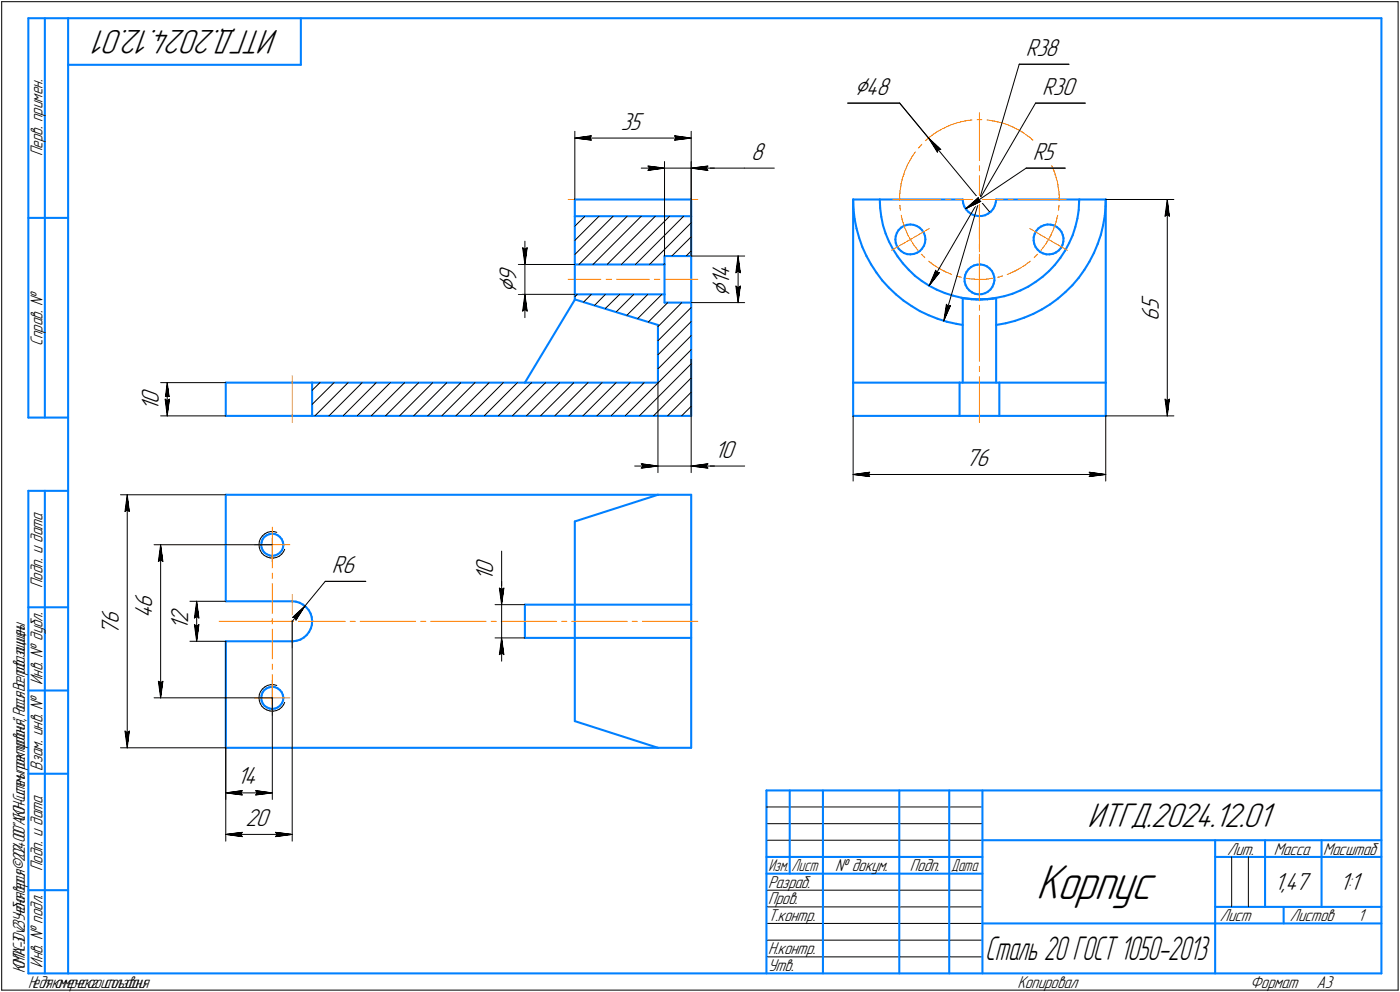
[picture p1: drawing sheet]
<svg xmlns="http://www.w3.org/2000/svg" width="421mm" height="298mm" viewBox="0 0 421 298" stroke-linecap="round" stroke-linejoin="round" font-family="sans-serif">
<defs><g id="words">
<text font-size="15.6" x="311.6" y="270.1">Корпус</text>
<g font-size="10.9">
<text x="83.9" y="9" transform="rotate(-180 83.9 9)">ИТГД.2024.12.01</text>
<text x="327.1" y="248.5">ИТГД.2024.12.01</text>
</g>
<text font-size="10.6" x="296.4" y="288.5">Сталь 20 ГОСТ 1050-2013</text>
<g font-size="8.5">
<text x="257" y="28.4">⌀48</text>
<text x="155.3" y="88.2" transform="rotate(-90 155.3 88.2)">⌀</text>
<text x="219.4" y="89.2" transform="rotate(-90 219.4 89.2)">⌀</text>
</g>
<g font-size="7.8">
<text x="308.5" y="16.8">R38</text>
<text x="313.5" y="28.5">R30</text>
<text x="186.7" y="38.9">35</text>
<text x="225.9" y="48">8</text>
<text x="310.6" y="48">R5</text>
<text x="219.4" y="83.7" transform="rotate(-90 219.4 83.7)">4</text>
<text x="155.3" y="84.7" transform="rotate(-90 155.3 84.7)">9</text>
<text x="219.4" y="85.8" transform="rotate(-90 219.4 85.8)">1</text>
<text x="348.5" y="93.2" transform="rotate(-90 348.5 93.2)">5</text>
<text x="348.5" y="96.3" transform="rotate(-90 348.5 96.3)">6</text>
<text x="47.8" y="123.5" transform="rotate(-90 47.8 123.5)">1</text>
<text x="47.8" y="121.4" transform="rotate(-90 47.8 121.4)">0</text>
<text x="214.9" y="137.5">10</text>
<text x="290.5" y="140">76</text>
<text x="99.8" y="172.2">R6</text>
<text x="148.3" y="172.6" transform="rotate(-90 148.3 172.6)">0</text>
<text x="148.3" y="174.7" transform="rotate(-90 148.3 174.7)">1</text>
<text x="45.8" y="185.8" transform="rotate(-90 45.8 185.8)">4</text>
<text x="45.8" y="182.6" transform="rotate(-90 45.8 182.6)">6</text>
<text x="35.7" y="190.8" transform="rotate(-90 35.7 190.8)">7</text>
<text x="35.7" y="187.6" transform="rotate(-90 35.7 187.6)">6</text>
<text x="56.6" y="189.3" transform="rotate(-90 56.6 189.3)">1</text>
<text x="56.6" y="187.1" transform="rotate(-90 56.6 187.1)">2</text>
<text x="71.3" y="235.7">14</text>
<text x="73.8" y="248.2">20</text>
<text x="383.3" y="267.5">1,47</text>
<text x="402.9" y="267.5">1:1</text>
</g>
<g font-size="5.5">
<text x="12.8" y="46.9" transform="rotate(-90 12.8 46.9)">Перв. примен.</text>
<text x="12.8" y="103.8" transform="rotate(-90 12.8 103.8)">Справ. №</text>
<text x="12.8" y="176.7" transform="rotate(-90 12.8 176.7)">Подп. и дата</text>
<text x="12.8" y="205.8" transform="rotate(-90 12.8 205.8)">Инв. № дубл.</text>
<text x="12.8" y="231.6" transform="rotate(-90 12.8 231.6)">Взам. инв. №</text>
<text x="369.1" y="256.8">Лит.</text>
<text x="383.1" y="256.8">Масса</text>
<text x="12.8" y="261.7" transform="rotate(-90 12.8 261.7)">Подп. и дата</text>
<text x="251.2" y="261.8">№ докум.</text>
<text x="273.6" y="261.8">Подп.</text>
<text x="231" y="266.8">Разраб.</text>
<text x="231" y="271.8">Пров.</text>
<text x="231" y="276.8">Т.контр.</text>
<text x="366.9" y="276.8">Лист</text>
<text x="387.9" y="276.8">Листов</text>
<text x="408.4" y="276.8">1</text>
<text x="231" y="286.8">Н.контр.</text>
<text x="12.8" y="290.8" transform="rotate(-90 12.8 290.8)">Инв. № подл.</text>
<text x="231" y="291.8">Утв.</text>
<text x="306" y="296.8">Копировал</text>
<text x="376" y="296.8">Формат</text>
<text x="396" y="296.8">A3</text>
</g>
<g font-size="5.4">
<text x="398" y="256.8">Масштаб</text>
<text x="231.1" y="261.8">Изм.</text>
<text x="238.1" y="261.8">Лист</text>
<text x="286.1" y="261.8">Дата</text>
<text x="7.5" y="292.5" transform="rotate(-90 7.5 292.5)">КОМПАС-3Dv23Учебнаяверсия©2024ООО&quot;АСКОН-Системыпроектирования&quot;,Россия.Всеправазащищены.</text>
<text x="8.5" y="296.7">Недлякоммерческогоиспользования</text>
</g>
</g></defs>
<g fill="none" stroke="#0080ff" stroke-width=".62">
<path d="M8.5 5.5v120zM8.5 5.5h12zM13.5 5.5v120zM20.5 5.5v287zM20.5 5.5h395zM20.5 19.5h70zM90.5 5.5v14zM415.5 5.5v287zM172.9 59.9v5.1zM172.9 59.9h35zM207.9 59.9v5.1zM256.6 59.9v55.1z"/>
<path d="M256.6 59.9l.1 3zM256.6 59.9h8zM264.6 59.9h25zM264.6 59.9l.1 2.6zM289.6 59.9l.1 1.1zM299.6 59.9h25zM299.6 59.9l-.1 .9zM324.6 59.9h8zM324.6 59.9v.6zM332.6 59.9v55.1zM332.6 59.9l-.1 2zM8.5 65.5h12z"/>
<path d="M172.9 65h35zM172.9 65v14.5zM172.9 79.5h27zM172.9 79.5v8.9zM199.9 76.9h8zM199.9 76.9v2.6zM199.9 79.5v8.9zM207.9 65v11.9zM207.9 76.9v14zM256.7 62.9l.3 2.9zM257 65.8l.6 2.8zM257.6 68.6l.8 2.9z"/>
<path d="M258.4 71.5l1 2.7zM259.4 74.2l1.2 2.7zM260.6 76.9l1.4 2.6zM262 79.5l1.6 2.4zM264.7 62.5l.4 2.6zM265.1 65.1l.5 2.6zM265.6 67.7l.8 2.5zM266.4 70.2l1 2.4zM267.4 72.6l1.2 2.2zM268.6 74.8l1.4 2.2zM269.3 72l.1 1zM269.4 71l-.1 1z"/>
<path d="M269.4 73l.3 .9zM269.7 70l-.3 1zM269.7 73.9l.6 .9zM270 77l1.6 2.1zM270.3 69.1l-.6 .9zM270.3 74.8l.7 .7zM271 68.4l-.7 .7zM271 68.4l.8-.5zM271 75.5l.9 .5zM271.6 79.1l1.7 2zM271.8 67.9l1-.3zM271.9 76l1 .4z"/>
<path d="M272.8 67.6l1-.1zM272.9 76.4h.9zM273.8 67.5l1 .1zM273.8 76.4l1-.1zM274.8 67.6l.9 .3zM274.8 76.3l1-.3zM275.7 67.9l.9 .5zM275.8 76l.8-.5zM276.6 68.4l.7 .7zM277.3 69.1l.6 .9zM277.3 74.7l-.7 .8zM277.9 70l.3 1z"/>
<path d="M277.9 73.9l-.6 .8zM278.2 71l.1 .9zM278.2 72.9l-.3 1zM278.3 71.9l-.1 1zM289.7 61l.3 1zM290 62l.6 .9zM290.6 62.9l.7 .8zM291.3 63.7l.9 .6zM292.2 64.3l.9 .4zM292.9 79.8l1-.3zM293.1 64.7l1.1 .2zM293.9 79.5h1z"/>
<path d="M294.2 64.9h1.1zM294.9 79.5l1 .1zM295.3 64.9l1-.2zM295.9 79.6l.9 .4zM296.3 64.7l.9-.5zM297.2 64.2l.9-.6zM298.8 62.7l-.7 .9zM299.2 61.8l-.4 .9zM299.5 60.8l-.3 1zM310.9 72.3l.2 1zM310.9 71.3v1zM311.1 73.3l.4 .9z"/>
<path d="M311.2 70.3l-.3 1zM311.5 74.2l.6 .8zM311.6 69.4l-.4 .9zM312.1 75l.7 .7zM312.3 68.6l-.7 .8zM312.3 68.6l.8-.5zM312.8 75.7l.9 .4zM313.1 68.1l.9-.4zM313.7 76.1l1 .3zM314 67.7l1-.2zM314.7 76.4h1zM315 67.5h1z"/>
<path d="M315.7 76.4l1-.1zM316 67.5l1 .2zM316.7 76.3l.9-.4zM317 67.7l.9 .5zM317.3 79.6l-1.8 1.8zM317.7 75.8l.8-.6zM317.7 75.8h.1M317.9 68.2l.7 .7zM318.6 68.9l.6 .8zM318.9 77.5l-1.6 2.1zM319.1 74.5l-.6 .7zM319.2 69.7l.4 .9z"/>
<path d="M319.6 73.5l-.5 1zM319.6 70.6l.3 1zM319.8 72.6l-.2 .9zM319.9 71.6l-.1 1zM320.3 75.4l-1.4 2.1zM321.6 73l-1.3 2.4zM322.6 70.7l-1 2.3zM323.4 68.2l-.8 2.5zM324 65.6l-.6 2.6zM324.4 63.1l-.4 2.5zM324.6 60.5l-.2 2.6zM327.7 78.6l-1.6 2.5z"/>
<path d="M329 76l-1.3 2.6zM330.1 73.3l-1.1 2.7zM331.1 70.6l-1 2.7zM331.8 67.7l-.7 2.9zM332.3 64.8l-.5 2.9zM332.5 61.9l-.2 2.9zM172.9 90l25 7.6zM172.9 88.4v1.6zM172.9 88.4h27zM172.9 90h.1M172.9 90l-15 25zM197.9 97.6v17.4z"/>
<path d="M199.9 90.9h8zM199.9 88.4v2.5zM207.9 90.9v34.1zM263.6 81.9l1.7 2.4zM265.3 84.3l2 2.1zM267.3 86.4l2.2 2zM269.5 88.4l2.2 1.9zM271.7 90.3l2.5 1.6zM273.3 81.1l1.9 1.8zM274.2 91.9l2.4 1.6zM275.2 82.9l2.1 1.5zM276.6 93.5l2.7 1.2z"/>
<path d="M277.3 84.4l2.2 1.5zM279.3 94.7l2.7 1.1zM279.5 85.9l2.2 1.1zM281.7 87l2.4 1.1zM282 95.8l2.8 .9zM284.1 88.1l2.5 .7zM284.8 96.7l2.8 .6zM286.6 88.8l2.6 .7zM287.6 97.3l2 .3zM289.2 89.5l2.5 .3zM289.6 89.6v25.4zM289.6 89.6l2.4 .3z"/>
<path d="M290.1 84.6l.3 1zM290.1 83.6v1zM290.3 82.6l-.2 1zM290.4 85.6l.5 .9zM290.7 81.7l-.4 .9zM290.9 86.5l.6 .8zM291.3 80.9l-.6 .8zM291.3 80.9l.7-.6zM291.5 87.3l.8 .5zM291.7 89.8l2.6 .2zM292 89.9h.1M292 80.3l.9-.5z"/>
<path d="M292.1 89.9h.2zM292.4 87.9h.1M292.3 89.9h.4zM292.4 87.9l.9 .4zM292.7 89.9l.9 .1zM293.3 88.3l1 .1zM293.6 90h1zM294.3 90l2.6-.1zM294.3 88.4h1zM294.6 90h.1M294.8 90h.2zM295 90h.4z"/>
<path d="M295.3 88.4l1-.3zM295.4 90l.8-.1zM296.2 89.9h.8zM296.3 88.1l.8-.4zM296.8 80l.8 .7zM296.9 89.9l2.6-.4zM297 89.9h.1M297.1 89.9h.1M297.1 87.7l.8-.7zM297.1 89.9h.2zM297.3 89.9h.4zM297.6 80.7l.7 .7z"/>
<path d="M297.7 89.9l.9-.2zM298.3 81.4l.5 .9zM298.5 86.2l-.6 .8zM298.6 89.7l1-.1zM298.8 82.3l.2 1zM298.9 85.2l-.4 1zM299 83.3l.1 1zM299.1 84.3l-.2 .9zM299.5 89.5l2.5-.5zM299.6 97.6l2.9-.5zM299.6 89.6v25.4zM302 89l2.5-.7z"/>
<path d="M302.5 97.1l2.8-.7zM304.5 88.3l2.4-1zM305.3 96.4l2.8-1zM306.9 87.3l2.4-1.2zM308.1 95.4l2.7-1.1zM309.3 86.1l2.2-1.4zM310.8 94.3l2.6-1.3zM311.5 84.7l2-1.5zM313.4 93l2.5-1.6zM313.5 83.2l2-1.8zM315.9 91.4l2.3-1.7zM318.2 89.7l2.2-1.9z"/>
<path d="M320.4 87.8l2.1-2.1zM324.4 83.5l-1.9 2.2zM326.1 81.1l-1.7 2.4zM67.9 115h20zM67.9 115v10zM87.9 115h6zM93.9 115h64zM93.9 115v10zM157.9 115h40zM256.6 115h32zM256.6 115v10zM288.6 115h12z"/>
<path d="M288.6 115v10zM300.6 115h32zM300.6 115v10zM332.6 115v10zM8.5 125.5h12zM67.9 125h20zM87.9 125h6zM93.9 125h114zM256.6 125h32zM288.6 125h12zM300.6 125h32zM8.5 147.5v145z"/>
<path d="M8.5 147.5h12zM13.5 147.5v145zM67.9 148.7h130zM67.9 148.7v32zM172.9 156.7v25zM172.9 156.7l25-8zM197.9 148.7h10zM207.9 148.7v33zM78.6 163.7l.1 .9zM78.7 164.6l.3 .8zM78.7 162.9l-.1 .8zM79 162.1l-.3 .8z"/>
<path d="M79 165.4l.5 .7zM79.5 161.4l-.5 .7zM79.5 161.4l.7-.5zM79.5 166.1l.8 .5zM80.2 160.9l.7-.4zM80.3 166.6l.8 .3zM80.9 160.5l.9-.1zM81.1 166.9l.8 .1zM81.8 160.4l.9 .1zM81.9 167l.8-.1zM82.7 160.5l.8 .3zM82.7 166.9l.8-.3z"/>
<path d="M83.5 160.8l.7 .5zM83.5 166.6l.7-.5zM84.2 161.3l.5 .7zM84.7 162l.4 .8zM84.8 165.4l-.6 .7zM85.1 162.8l.1 .8zM85.1 164.5l-.3 .9zM85.2 163.7l-.1 .8zM85.2 163.6h.1M8.5 182.5h12zM67.9 192.7v32zM67.9 180.7h20z"/>
<path d="M67.9 192.7h20zM87.9 180.7l1.1 .1zM87.9 192.7h.2zM88.1 192.7l1.1-.2zM89 180.8l1.1 .3zM89.2 192.5l1.2-.3zM90.1 181.1l1.1 .6zM90.4 192.2l1-.6zM91.2 181.7l.9 .7zM91.4 191.6l.8-.8zM92.1 182.4l.8 .9zM92.9 183.3l.5 1z"/>
<path d="M93 189.9l-.8 .9zM93.4 184.3l.4 1.1zM93.5 188.9l-.5 1zM93.8 185.4l.1 1.2zM93.8 187.7l-.3 1.2zM93.9 186.6l-.1 1.1zM157.9 181.7h15zM157.9 191.7h15zM157.9 181.7v10zM172.9 191.7v25zM172.9 181.7v10zM172.9 191.7h35z"/>
<path d="M172.9 181.7h35zM207.9 191.7v33zM207.9 181.7v10zM8.5 207.5h12zM78.6 209.7l.1 .9zM78.7 210.6l.3 .8zM78.7 208.9l-.1 .8zM79 208.1l-.3 .8zM79 211.4l.5 .7zM79.5 207.4l-.5 .7zM79.5 207.4l.7-.5zM79.5 212.1l.8 .5z"/>
<path d="M80.2 206.9l.7-.4zM80.3 212.6l.8 .3zM80.9 206.5l.9-.1zM81.1 212.9l.8 .1zM81.8 206.4l.9 .1zM81.9 213l.8-.1zM82.7 206.5l.8 .3zM82.7 212.9l.8-.3zM83.5 206.8l.7 .5zM83.5 212.6l.7-.5zM84.2 207.3l.5 .7zM84.7 208l.4 .8z"/>
<path d="M84.8 211.3l-.6 .8zM85.1 208.8l.1 .8zM85.1 210.5l-.3 .8zM85.2 209.7l-.1 .8zM85.2 209.6h.1M172.9 216.7l25 8zM8.5 232.5h12zM67.9 224.7h130zM197.9 224.7h10zM230.5 237.5h185zM230.5 237.5v55zM237.5 237.5v25z"/>
<path d="M247.5 237.5v55zM270.5 237.5v55zM285.5 237.5v55zM295.5 237.5v55zM230.5 257.5h65zM295.5 252.5h120zM365.5 252.5v40zM365.5 257.5h15zM380.5 252.5v20zM380.5 257.5h35zM397.5 252.5v20zM8.5 267.5h12z"/>
<path d="M230.5 262.5h65zM295.5 277.5h70zM365.5 277.5h50zM365.5 272.5h50zM386.1 272.5v5zM8.5 292.5h12zM20.5 292.5h395z"/>
</g>
<g fill="none" stroke="#ff8000" stroke-width=".3">
<path d="M281.5 39.8l.7-.4zM282.2 39.4l.6-.3zM282.8 39.1l.7-.4zM283.5 38.7l.6-.3zM284.1 38.4l.7-.4zM284.8 38h.1M284.8 38l.6-.2zM285.4 37.8l.8-.3zM286.2 37.5l.7-.2zM286.9 37.3l.6-.3zM287.5 37l.8-.2zM288.3 36.8l.6-.2z"/>
<path d="M288.9 36.6l.8-.1zM289.7 36.5l.7-.2zM290.4 36.3l.7-.1zM291.1 36.2l.8-.1zM291.9 36.1h.4zM293.8 36h.3zM294.1 36h.7zM294.6 33.9v14.4zM294.8 36h.5zM296.8 36.1h.2zM297 36.1l.7 .1zM297.7 36.2l.8 .1z"/>
<path d="M298.5 36.3l.7 .1zM299.2 36.4l.7 .2zM299.9 36.6l.7 .1zM300.6 36.7l.8 .2zM301.4 36.9l.6 .2zM302 37.1l.7 .3zM302.7 37.4l.7 .2zM303.4 37.6l.7 .3zM304.1 37.9l.2 .1zM304.3 38l.4 .2zM304.7 38.2l.7 .4zM305.4 38.6l.7 .3z"/>
<path d="M306.1 38.9l.6 .3zM306.7 39.2l.6 .4zM307.3 39.6l.7 .4zM170.9 59.9h9.8zM182.3 59.9h1.7zM185.5 59.9h9.8zM196.8 59.9h1.7zM200 59.9h9.9zM268.6 59.9h14.3zM270.6 58.9v.7zM270.6 59.6v.6zM270.7 58.1l-.1 .8z"/>
<path d="M270.7 57.4v.7zM270.8 56.7l-.1 .7zM270.9 55.9l-.1 .8zM271 55.2l-.1 .7zM271.2 54.5l-.2 .7zM271.4 53.8l-.2 .7zM271.6 53.1l-.2 .7zM271.8 52.5l-.2 .6zM271.8 52.4v.1zM272.1 51.6l-.3 .8zM272.3 51l-.2 .6zM272.6 50.3l-.3 .7z"/>
<path d="M272.9 49.6l-.3 .7zM273.2 49l-.3 .6zM273.6 48.3l-.4 .7zM274 47.7l-.4 .6zM274.3 47.1l-.3 .6zM274.8 46.5l-.5 .6zM275.2 45.8l-.4 .7zM275.3 45.7l-.1 .1zM276.6 44.1l-.4 .4zM277 43.6l-.4 .5zM277.3 43.3l-.3 .3zM278.3 42.3l.3-.2z"/>
<path d="M278.6 42.1l.6-.6zM279.2 41.5l.5-.4zM279.7 41.1l.7-.5zM280.4 40.6l.5-.4zM280.9 40.2l.6-.4zM284.4 59.9h1.5zM287.4 59.9h7.2zM294.6 49.8v1.5zM294.6 52.8v7.1zM294.6 59.9v3.8zM294.6 59.9h7.2zM294.6 58v13.7z"/>
<path d="M303.3 59.9h1.4zM306.3 59.9h14.3zM308 40l.6 .5zM308.6 40.5l.5 .4zM309.1 40.9l.7 .4zM309.8 41.3l.5 .5zM310.3 41.8l.5 .5zM311.9 43.3l.5 .6zM312.4 43.9l.5 .5zM312.9 44.5h.1M313.8 45.6l.4 .6zM314.2 46.2l.5 .6z"/>
<path d="M314.7 46.8l.4 .6zM315.1 47.4l.3 .6zM315.4 48l.4 .7zM315.8 48.7l.3 .6zM316.1 49.3l.3 .7zM316.4 50l.3 .7zM316.7 50.7l.3 .7zM317 51.4l.3 .6zM317.3 52l.1 .5zM317.4 52.5l.1 .3zM317.5 52.8l.2 .7zM317.7 53.5l.2 .7z"/>
<path d="M317.9 54.2l.2 .7zM318.1 54.9l.1 .7zM318.2 55.6l.1 .7zM318.3 56.3l.1 .8zM318.4 57.1l.1 .7zM318.5 57.8l.1 .7zM318.6 59.3v.7zM318.6 58.5v.8zM268.2 75.2l5.6-3.2zM270.7 61.7h.1M270.7 61.8v.7zM270.7 62.5l.1 .7z"/>
<path d="M271 64.7l.2 .7zM271.2 65.4l.2 .8zM271.4 66.2l.2 .6zM271.6 66.8l.2 .8zM271.8 67.6l.3 .6zM272.1 68.2l.2 .7zM272.3 68.9l.3 .7zM272.6 69.6l.3 .7zM272.9 70.3l.3 .7zM273.2 71l.4 .6zM273.6 71.6l.2 .4zM273.8 72l.4 .6z"/>
<path d="M273.8 72l5.7-3.3zM274.2 72.6l.4 .6zM274.6 73.2l.4 .6zM275 73.8l.4 .6zM275.4 74.4l.5 .6zM275.9 75l.2 .2zM277.1 76.4l.3 .3zM277.4 76.7l.5 .5zM277.9 77.2l.3 .2zM279.3 78.5l.2 .1zM279.5 78.6l.6 .5zM280.1 79.1l.6 .4z"/>
<path d="M280.7 79.5l.6 .4zM281.3 79.9l.6 .4zM294.6 65.2v1.5zM294.6 68.2v3.8zM294.6 72v3.7zM294.6 77.2v1.5zM294.6 76.4v13.7zM294.6 73.3v1.5zM307.8 80l.6-.4zM308.4 79.6l.6-.5zM309 79.1l.6-.4zM309.6 78.7l.3-.2z"/>
<path d="M309.8 68.7l5.6 3.3zM311 77.4l.2-.2zM311.7 76.7l-.5 .5zM311.7 76.7l.4-.3zM313.2 75.1l-.1 .1zM313.7 74.5l-.5 .6zM314.1 73.9l-.4 .6zM314.6 73.3l-.5 .6zM315 72.6l-.4 .7zM315.3 72l-.3 .6zM315.3 72h.1M315.4 72l5.6 3.2z"/>
<path d="M315.8 71.3l-.4 .7zM316.1 70.7l-.3 .6zM316.4 70l-.3 .7zM316.7 69.3l-.3 .7zM316.9 68.6l-.2 .7zM317.2 68l-.3 .6zM317.4 67.2l-.2 .8zM317.7 66.5l-.3 .7zM317.8 65.8l-.1 .7zM318 65.1l-.2 .7zM318.1 64.7l-.1 .4zM318.4 62.9l-.1 .3z"/>
<path d="M318.5 62.2l-.1 .7zM318.5 61.7v.5zM318.6 60v.2zM170.9 83.9h9.8zM182.3 83.9h1.7zM185.5 83.9h9.8zM196.8 83.9h1.7zM200 83.9h9.9zM281.9 80.3l.7 .4zM282.6 80.7l.6 .4zM283.2 81.1l.7 .3zM283.9 81.4l.6 .3z"/>
<path d="M284.5 81.7l.7 .3zM285.2 82l.6 .3zM285.8 82.3l.4 .2zM287.6 82.9l.3 .1zM287.9 83l.8 .2zM288.7 83.2l.4 .1zM290.6 83.6l.2 .1zM290.8 83.7l.7 .1zM291.5 83.8h.8zM292.3 83.8l.7 .1zM293 83.9h.7zM293.7 83.9h.8z"/>
<path d="M294.5 83.9h.1M294.6 83.9h.7zM294.6 80.2v3.7zM294.6 83.9v6.5zM294.6 94.8v13.7zM294.6 91.7v1.5zM295.3 83.9h.8zM296.1 83.9h.7zM296.8 83.9l.7-.1zM297.5 83.8l.8-.1zM298.3 83.7l.3-.1zM300.1 83.3h.3z"/>
<path d="M300.4 83.3l.7-.3zM301.1 83l.4-.1zM302.9 82.5l.3-.1zM303.2 82.4l.7-.3zM303.9 82.1l.7-.3zM304.6 81.8l.7-.4zM305.3 81.4l.6-.3zM305.9 81.1l.6-.3zM306.5 80.8h.1M306.6 80.7l.6-.3zM307.2 80.4l.6-.4zM87.9 112.9v14z"/>
<path d="M294.6 113.2v13.7zM294.6 110.1v1.5zM81.9 158.4v5.3zM76.5 163.7h5.4zM81.9 163.7h5.3zM81.9 163.7v5.3zM81.9 161.7v9zM81.9 172.2v1.6zM81.9 175.4v8.9zM87.9 178.7v8zM65.9 186.7h16.7zM79.9 186.7h8z"/>
<path d="M81.9 185.9v1.6zM81.9 189v9zM81.9 199.5v1.7zM84 186.7h1.6zM87.1 186.7h16.7zM87.9 186.7v8zM87.9 186.7h8zM105.3 186.7h1.5zM108.3 186.7h16.7zM126.5 186.7h1.6zM129.5 186.7h16.7zM147.7 186.7h1.5z"/>
<path d="M150.8 186.7h16.6zM168.9 186.7h1.6zM172 186.7h16.6zM190.2 186.7h1.5zM193.2 186.7h16.7zM76.5 209.7h5.4zM81.9 209.7h5.3zM81.9 209.7v5.3zM81.9 204.4v5.3zM81.9 202.7v9z"/>
</g>
<g fill="none" stroke="#000" stroke-width=".3">
<path d="M.5 .5v297zM.5 .5h420zM306.5 19.3h15zM306.5 19.3l-22.6 77.1zM420.5 .5v297zM172.9 39.5v20.4zM207.9 39.5v20.4zM255 31h15.6zM270.6 31l8.7 10.5zM311.5 31h14.9zM311.5 31l-32 54.9zM172.9 41.5l5-.7z"/>
<path d="M172.9 41.5l5 .6zM172.9 41.5h35zM177.4 41.5l.5 .6zM177.9 40.8l-.5 .7zM192.9 50.5h7zM194.9 49.9l5 .6zM194.9 49.9l.5 .6zM194.9 51.2l5-.7zM195.4 50.5l-.5 .7zM199.9 48.5v28.4zM199.9 50.5h8zM202.9 42.1l5-.6z"/>
<path d="M202.9 40.8l.5 .7zM202.9 40.8l5 .7zM203.4 41.5l-.5 .6zM207.9 50.5h16zM207.9 48.5v28.4zM207.9 50.5l5 .7zM207.9 50.5l5-.6zM207.9 50.5h7zM212.4 50.5l.5 .7zM212.9 49.9l-.5 .6zM223.9 50.5h9zM279.3 41.5l3.7 3.4z"/>
<path d="M279.3 41.5l2.6 4.2zM279.3 41.5l18.3 22.2zM282.2 44.9h.8zM282.2 44.9l-.3 .8zM294.2 59.4v.8zM308.6 50.5h11.8zM332.6 59.9h20.5zM351.1 59.9l.6 5.1zM351.1 59.9l-.7 5.1zM351.1 59.9v65.1zM155.9 79.5h17zM157.2 74.5l.7 .5z"/>
<path d="M157.2 74.5l.7 5zM157.9 75l.7-.5zM157.9 72.5v7zM157.9 79.5v8.9zM158.6 74.5l-.7 5zM172.9 76.5l11.5-11.5zM172.9 72.2l7.3-7.2zM172.9 68l3-3zM174.1 79.5l14.5-14.5zM178.4 79.5l14.5-14.5zM182.6 79.5l14.5-14.5zM186.9 79.5l14.5-14.5z"/>
<path d="M191.1 79.5l14.5-14.5zM195.4 79.5l12.5-12.6zM199.6 79.5l.3-.3zM202.1 76.9l5.8-5.7zM206.4 76.9l1.5-1.5zM207.9 76.9h16.1zM222 76.9l.7 5.1zM222 76.9l-.7 5.1zM222 76.9v14zM290.5 62.7l3.7-3.3zM290.5 62.7l4.5-2.2zM290.5 62.7l18.1-12.2z"/>
<path d="M294.2 60.2l.8 .3zM350.4 65l.7-.5zM351.1 64.5l.6 .5zM155.9 88.4h17zM157.2 93.5l.7-.5zM157.9 88.4l-.7 5.1zM157.9 93l.7 .5zM157.9 88.4l.7 5.1zM157.9 88.4v7zM172.9 89.2l.7-.8zM175.5 90.8l2.4-2.4zM182 92.7l4.4-4.3z"/>
<path d="M182.1 88.4l-3.3 3.4zM185.3 93.8l5.3-5.4zM188.5 94.8l6.3-6.4zM191.8 95.7l7.3-7.3zM195 96.7l5.8-5.8zM205.1 90.9l-7.2 7.3zM207.9 90.9h16.1zM221.3 82l.7-.6zM221.3 86l.7 4.9zM221.3 86l.7 .5zM222 81.4l.7 .6zM222 86.5l.7-.5z"/>
<path d="M222.7 86l-.7 4.9zM281.4 81.2l-1.9 4.7zM281.4 81.2l.3 .8zM281.7 82l.9-.1zM282.6 81.9l-3.1 4zM284.6 91.4l-.7 5zM284.6 91.4l.6 .7zM285.2 92.1l.7-.3zM285.9 91.8l-2 4.6zM48.3 115h19.6zM49.7 119.9l.6-.5zM49.7 119.9l.6 5.1z"/>
<path d="M49.7 119.9l.6 .6zM50.3 115l.7 4.9zM50.3 119.4l.7 .5zM50.3 115l-.6 4.9zM50.3 115v10zM51 119.9l-.7 5.1zM93.9 117.3l2.3-2.3zM197.9 110.9l10-10zM197.9 106.6l10-10zM197.9 102.4l10-10zM197.9 115v27zM207.9 113.6l-11.4 11.4z"/>
<path d="M207.9 109.3l-15.6 15.7zM207.9 108v34zM350.4 119.9l.7 5.1zM350.4 119.9l.7 .6zM351.7 119.9l-.6 5.1zM48.3 125h19.6zM50.3 120.5l.7-.6zM93.9 121.5l6.6-6.5zM94.7 125l10-10zM98.9 125l10-10zM103.2 125l10-10zM107.4 125l10-10z"/>
<path d="M111.6 125l10.1-10zM115.9 125l10-10zM120.2 125l10-10zM124.4 125l10-10zM128.6 125l10-10zM132.9 125l10-10zM137.1 125l10.1-10zM141.4 125l10-10zM145.6 125l10-10zM149.9 125l10-10zM154.1 125l10-10zM158.3 125l10-10z"/>
<path d="M162.6 125l10-10zM166.8 125l10-10zM171.1 125l10-10zM175.3 125l10-10zM179.5 125l10-10zM183.8 125l10-10zM188 125l19.9-19.9zM192.9 139.4l5 .6zM192.9 139.4l.5 .6zM200.8 125l7.1-7.1zM205 125l2.9-2.9zM212.9 139.4l-.5 .6z"/>
<path d="M256.6 125v19.6zM332.6 125v19.6zM332.6 125h20.5zM351.1 120.5l.6-.6zM36.2 148.7h31.7zM37.6 153.7l.7-.5zM38.3 148.7l.6 5zM38.3 153.2l.6 .5zM38.3 148.7l-.7 5zM38.3 148.7v76zM80.4 160l1-.3zM81.4 159.7h1z"/>
<path d="M82.4 159.7l.9 .3zM190.9 140h7zM192.9 140.7l5-.7zM193.4 140l-.5 .7zM197.9 140h10zM207.9 140h5zM207.9 140l5 .7zM207.9 140l5-.6zM207.9 140h7zM212.4 140l.5 .7zM212.9 140h11.1zM256.6 142.6l5-.7z"/>
<path d="M256.6 142.6l5 .6zM256.6 142.6h76zM261.1 142.6l.5 .6zM261.6 141.9l-.5 .7zM327.6 143.2l5-.6zM327.6 141.9l.5 .7zM327.6 141.9l5 .7zM328.1 142.6l-.5 .6zM46.3 163.7h35.6zM47.6 168.7l.7-.5zM48.3 163.7l.7 5zM48.3 168.2l.7 .5z"/>
<path d="M48.3 163.7l-.7 5zM48.3 163.7v46zM77.9 163.6l.1 1zM78 162.7l-.1 .9zM78 164.6l.3 .8zM78.3 165.4l.5 .9zM78.3 161.8l-.3 .9zM78.8 166.3l.7 .6zM78.9 161l.7-.6zM78.9 161l-.6 .8zM79.5 166.9l.8 .5zM79.6 160.4l.8-.4z"/>
<path d="M80.3 167.4l.9 .2zM81.2 167.6l1 .1zM82.2 167.7l.9-.2zM83.1 167.5l.9-.4zM84 167.1l.7-.6zM85.3 165.8l-.6 .7zM85.6 165l-.3 .8zM97.8 174.7l-6.1 7.4zM97.8 174.7h12.2zM150.2 176.7l.7 .5zM150.2 176.7l.7 5zM150.9 176.7v5z"/>
<path d="M150.9 165.6v11.1zM150.9 177.2l.7-.5zM150.9 174.7v7zM151.6 176.7l-.7 5zM57.1 180.7h10.8zM57.1 192.7h10.8zM58.5 185.7l.7-.5zM58.5 187.7l.7 5zM58.5 187.7l.7 .5zM59.2 180.7l.6 5zM59.2 185.2l.6 .5zM59.2 180.7l-.7 5z"/>
<path d="M59.2 188.2l.6-.5zM59.2 180.7v12zM59.8 187.7l-.6 5zM67.9 192.7v60.1zM87.9 186.7v66.1zM88 185.5h.8zM88 185.5l3.7-3.4zM88.8 185.5l.2 .8zM91.7 182.1l-2.7 4.2zM91.7 182.1l-3.8 4.6zM148.9 181.7h9zM148.9 191.7h9z"/>
<path d="M150.2 196.7l.7-.5zM150.9 191.7l-.7 5zM150.9 196.2l.7 .5zM150.9 191.7l.7 5zM150.9 191.7v7zM150.9 181.7v10zM37.6 219.7l.7 5zM37.6 219.7l.7 .5zM38.9 219.7l-.6 5zM46.3 209.7h35.6zM47.6 204.7l.7 5zM47.6 204.7l.7 .5z"/>
<path d="M48.3 205.2l.7-.5zM49 204.7l-.7 5zM77.9 209.6l.1 1zM78 208.7l-.1 .9zM78 210.6l.3 .8zM78.3 211.4l.5 .9zM78.3 207.8l-.3 .9zM78.8 212.3l.7 .6zM78.9 207l.7-.6zM78.9 207l-.6 .8zM79.5 212.9l.8 .5zM79.6 206.4l.8-.4z"/>
<path d="M80.3 213.4l.9 .2zM80.4 206l1-.3zM81.2 213.6l1 .1zM81.4 205.7h1zM81.9 209.7v30.5zM82.2 213.7l.9-.2zM82.4 205.7l.9 .3zM83.1 213.5l.9-.4zM84 213.1l.7-.6zM85.3 211.8l-.6 .7zM85.6 211l-.3 .8zM36.2 224.7h31.7z"/>
<path d="M38.3 220.2l.6-.5zM67.9 224.7v15.5zM67.9 238.3l5-.7zM67.9 238.3l5 .6zM67.9 238.3h14zM72.4 238.3l.5 .6zM72.9 237.6l-.5 .7zM76.9 238.9l5-.6zM76.9 237.6l.5 .7zM76.9 237.6l5 .7zM77.4 238.3l-.5 .6zM67.9 250.7l5-.6z"/>
<path d="M67.9 250.7l5 .7zM67.9 250.7h20zM72.4 250.7l.5 .7zM72.9 250.1l-.5 .6zM82.9 251.4l5-.7zM82.9 250.1l.5 .6zM82.9 250.1l5 .6zM83.4 250.7l-.5 .7zM230.5 247.5h65zM230.5 252.5h65zM230.5 242.5h65zM370.4 257.5v15z"/>
<path d="M375.5 257.5v15zM230.5 267.5h65zM230.5 272.5h65zM230.5 277.5h65zM.5 297.5h420zM230.5 282.5h65zM230.5 287.5h65z"/>
</g>
<g fill="#fff" stroke="#fff" stroke-width=".3">
<path d="M42.2 116.4h7.1zM42.2 116.4h7.1zM42.2 116.5h7.1zM42.2 116.6h7.1zM42.2 116.6h7.1zM42.2 116.7h7.1zM42.2 116.7h7.1zM42.2 116.8h7.1zM42.2 116.8h7.1zM42.2 116.9h7.1zM42.2 117h7.1zM42.2 117h7.1zM42.2 117.1h7.1zM42.2 117.1h7.1zM42.2 117.2h7.1zM42.2 117.2h7.1zM42.2 117.3h7.1zM42.2 117.3h7.1zM42.2 117.4h7.1zM42.2 117.5h7.1zM42.2 117.5h7.1zM42.2 117.6h7.1zM42.2 117.6h7.1zM42.2 117.7h7.1zM42.2 117.7h7.1zM42.2 117.8h7.1zM42.2 117.9h7.1zM42.2 117.9h7.1zM42.2 118h7.1zM42.2 118h7.1zM42.2 118.1h7.1zM42.2 118.1h7.1zM42.2 118.2h7.1zM42.2 118.3h7.1zM42.2 118.3h7.1zM42.2 118.4h7.1zM42.2 118.4h7.1zM42.2 118.5h7.1zM42.2 118.5h7.1zM42.2 118.6h7.1zM42.2 118.6h7.1zM42.2 118.7h7.1zM42.2 118.8h7.1zM42.2 118.8h7.1zM42.2 118.9h7.1zM42.2 118.9h7.1zM42.2 119h7.1zM42.2 119h7.1zM42.2 119.1h7.1zM42.2 119.2h7.1zM42.2 119.2h7.1zM42.2 119.3h7.1zM42.2 119.3h7.1zM42.2 119.4h7.1zM42.2 119.4h7.1zM42.2 119.5h7.1zM42.2 119.5h7.1zM42.2 119.6h7.1zM42.2 119.7h7.1zM42.2 119.7h7.1zM42.2 119.8h7.1zM42.2 119.8h7.1zM42.2 119.9h7.1zM42.2 119.9h7.1zM42.2 120h7.1zM42.2 120.1h7.1zM42.2 120.1h7.1zM42.2 120.2h7.1zM42.2 120.2h7.1zM42.2 120.3h7.1zM42.2 120.3h7.1zM42.2 120.4h7.1zM42.2 120.5h7.1zM42.2 120.5h7.1zM42.2 120.6h7.1zM42.2 120.6h7.1zM42.2 120.7h7.1zM42.2 120.7h7.1zM42.2 120.8h7.1zM42.2 120.8h7.1zM42.2 120.9h7.1zM42.2 121h7.1zM42.2 121h7.1zM42.2 121.1h7.1zM42.2 121.1h7.1zM42.2 121.2h7.1zM42.2 121.2h7.1zM42.2 121.3h7.1zM42.2 121.4h7.1zM42.2 121.4h7.1zM42.2 121.5h7.1zM42.2 121.5h7.1zM42.2 121.6h7.1zM42.2 121.6h7.1zM42.2 121.7h7.1zM42.2 121.8h7.1zM42.2 121.8h7.1zM42.2 121.9h7.1zM42.2 121.9h7.1zM42.2 122h7.1zM42.2 122h7.1zM42.2 122.1h7.1zM42.2 122.1h7.1zM42.2 122.2h7.1zM42.2 122.3h7.1zM42.2 122.3h7.1zM42.2 122.4h7.1zM42.2 122.4h7.1zM42.2 122.5h7.1zM42.2 122.5h7.1zM42.2 122.6h7.1zM42.2 122.7h7.1zM42.2 122.7h7.1zM42.2 122.8h7.1zM42.2 122.8h7.1zM42.2 122.9h7.1zM42.2 122.9h7.1zM42.2 123h7.1zM42.2 123h7.1zM42.2 123.1h7.1zM42.2 123.2h7.1zM42.2 123.2h7.1zM42.2 123.3h7.1zM42.2 123.3h7.1zM42.2 123.4h7.1zM42.2 123.4h7.1z"/>
<path d="M50.2 115.1h.2zM50.2 115.2h.2zM50.2 115.3h.3zM50.2 115.3h.3zM50.2 115.4h.3zM50.1 115.4h.4zM50.1 115.5h.4zM50.1 115.5h.5zM50.1 115.6h.5zM50 115.7h.6zM50 115.7h.6zM50 115.8h.6zM50 115.8h.7zM50 115.9h.7zM49.9 115.9h.8zM49.9 116h.8zM49.9 116h.8zM49.8 116.1h1zM49.8 116.2h1zM49.8 116.2h1.1zM49.8 116.3h1.1zM49.7 116.3h1.2zM49.7 116.4h1.2zM49.7 116.4h1.2zM49.7 116.5h1.3zM49.7 116.6h1.3zM49.6 116.6h1.4zM49.6 116.7h1.4zM49.6 116.7h1.4zM49.6 116.8h1.5zM49.6 116.8h1.5zM49.6 116.9h1.5zM49.6 117h1.5zM49.6 117h1.5zM49.6 117.1h1.5zM49.6 117.1h1.5zM49.6 117.2h1.5zM49.5 117.2h1.6zM49.5 117.3h1.6zM49.5 117.3h1.6zM49.5 117.4h1.6zM49.5 117.5h1.6zM49.5 117.5h1.6zM49.5 117.6h1.7zM49.5 117.6h1.7zM49.4 117.7h1.8zM49.4 117.7h1.8zM49.4 117.8h1.8zM49.4 117.9h1.8zM49.4 117.9h1.8zM49.4 118h1.8zM49.4 118h1.9zM49.4 118.1h1.9zM49.4 118.1h1.9zM49.4 118.2h1.9zM49.4 118.3h1.9zM49.4 118.3h1.9zM49.4 118.4h1.9zM49.4 118.4h1.9zM49.4 118.5h1.9zM49.4 118.5h1.9zM49.3 118.6h2zM49.3 118.6h2zM49.3 118.7h2zM49.3 118.8h2zM49.3 118.8h2.1zM49.3 118.9h2.1zM49.3 118.9h2.1zM49.3 119h2.1zM49.3 119h2.1zM49.3 119.1h2.1zM49.3 119.2h2.1zM49.3 119.2h2.1zM49.3 119.3h2.1zM49.3 119.3h2.1zM49.3 119.4h2.1zM49.3 119.4h2.1zM49.3 119.5h2.1zM49.2 119.5h2.2zM49.2 119.6h2.2zM49.2 119.7h2.3zM49.2 119.7h2.3zM49.2 119.8h2.3zM49.2 119.8h2.3zM49.2 119.9h2.3zM49.2 119.9h2.3zM49.2 120h2.3zM49.2 120.1h2.3zM49.2 120.1h2.3zM49.2 120.2h2.3zM49.2 120.2h2.3zM49.2 120.3h2.3zM49.2 120.3h2.3zM49.2 120.4h2.3z"/>
<path d="M49.1 119.4h2.4zM49.2 119.5h2.3zM49.2 119.5h2.3zM49.2 119.6h2.3zM49.2 119.7h2.3zM49.2 119.7h2.3zM49.2 119.8h2.3zM49.2 119.8h2.3zM49.2 119.9h2.3zM49.2 119.9h2.3zM49.2 120h2.3zM49.2 120.1h2.3zM49.2 120.1h2.3zM49.2 120.2h2.3zM49.2 120.2h2.3zM49.2 120.3h2.2zM49.2 120.3h2.2zM49.3 120.4h2.1zM49.3 120.5h2.1zM49.3 120.5h2.1zM49.3 120.6h2.1zM49.3 120.6h2.1zM49.3 120.7h2.1zM49.3 120.7h2.1zM49.3 120.8h2.1zM49.3 120.8h2.1zM49.3 120.9h2.1zM49.3 121h2.1zM49.3 121h2.1zM49.3 121.1h2.1zM49.3 121.1h2zM49.3 121.2h2zM49.3 121.2h2zM49.3 121.3h2zM49.4 121.4h1.9zM49.4 121.4h1.9zM49.4 121.5h1.9zM49.4 121.5h1.9zM49.4 121.6h1.9zM49.4 121.6h1.9zM49.4 121.7h1.9zM49.4 121.8h1.9zM49.4 121.8h1.9zM49.4 121.9h1.9zM49.4 121.9h1.8zM49.4 122h1.8zM49.4 122h1.8zM49.4 122.1h1.8zM49.4 122.1h1.8zM49.4 122.2h1.8zM49.5 122.3h1.7zM49.5 122.3h1.7zM49.5 122.4h1.6zM49.5 122.4h1.6zM49.5 122.5h1.6zM49.5 122.5h1.6zM49.5 122.6h1.6zM49.5 122.7h1.6zM49.6 122.7h1.5zM49.6 122.8h1.5zM49.6 122.8h1.5zM49.6 122.9h1.5zM49.6 122.9h1.5zM49.6 123h1.5zM49.6 123h1.5zM49.6 123.1h1.5zM49.6 123.2h1.4zM49.6 123.2h1.4zM49.6 123.3h1.4zM49.7 123.3h1.3zM49.7 123.4h1.3zM49.7 123.4h1.2zM49.7 123.5h1.2zM49.7 123.6h1.2zM49.8 123.6h1.1zM49.8 123.7h1.1zM49.8 123.7h1zM49.8 123.8h1zM49.8 123.8h1zM49.9 123.9h.8zM49.9 124h.8zM50 124h.7zM50 124.1h.7zM50 124.1h.7zM50 124.2h.6zM50 124.2h.6zM50.1 124.3h.5zM50.1 124.3h.5zM50.1 124.4h.5zM50.1 124.5h.4zM50.1 124.5h.4zM50.2 124.6h.3zM50.2 124.6h.3zM50.2 124.7h.3zM50.2 124.7h.2zM50.2 124.8h.2z"/>
<path d="M214.9 131.9h7.1zM214.9 132h7.1zM214.9 132h7.1zM214.9 132.1h7.1zM214.9 132.1h7.1zM214.9 132.2h7.1zM214.9 132.2h7.1zM214.9 132.3h7.1zM214.9 132.4h7.1zM214.9 132.4h7.1zM214.9 132.5h7.1zM214.9 132.5h7.1zM214.9 132.6h7.1zM214.9 132.6h7.1zM214.9 132.7h7.1zM214.9 132.8h7.1zM214.9 132.8h7.1zM214.9 132.9h7.1zM214.9 132.9h7.1zM214.9 133h7.1zM214.9 133h7.1zM214.9 133.1h7.1zM214.9 133.2h7.1zM214.9 133.2h7.1zM214.9 133.3h7.1zM214.9 133.3h7.1zM214.9 133.4h7.1zM214.9 133.4h7.1zM214.9 133.5h7.1zM214.9 133.5h7.1zM214.9 133.6h7.1zM214.9 133.7h7.1zM214.9 133.7h7.1zM214.9 133.8h7.1zM214.9 133.8h7.1zM214.9 133.9h7.1zM214.9 133.9h7.1zM214.9 134h7.1zM214.9 134.1h7.1zM214.9 134.1h7.1zM214.9 134.2h7.1zM214.9 134.2h7.1zM214.9 134.3h7.1zM214.9 134.3h7.1zM214.9 134.4h7.1zM214.9 134.5h7.1zM214.9 134.5h7.1zM214.9 134.6h7.1zM214.9 134.6h7.1zM214.9 134.7h7.1zM214.9 134.7h7.1zM214.9 134.8h7.1zM214.9 134.8h7.1zM214.9 134.9h7.1zM214.9 135h7.1zM214.9 135h7.1zM214.9 135.1h7.1zM214.9 135.1h7.1zM214.9 135.2h7.1zM214.9 135.2h7.1zM214.9 135.3h7.1zM214.9 135.4h7.1zM214.9 135.4h7.1zM214.9 135.5h7.1zM214.9 135.5h7.1zM214.9 135.6h7.1zM214.9 135.6h7.1zM214.9 135.7h7.1zM214.9 135.7h7.1zM214.9 135.8h7.1zM214.9 135.9h7.1zM214.9 135.9h7.1zM214.9 136h7.1zM214.9 136h7.1zM214.9 136.1h7.1zM214.9 136.1h7.1zM214.9 136.2h7.1zM214.9 136.3h7.1zM214.9 136.3h7.1zM214.9 136.4h7.1zM214.9 136.4h7.1zM214.9 136.5h7.1zM214.9 136.5h7.1zM214.9 136.6h7.1zM214.9 136.7h7.1zM214.9 136.7h7.1zM214.9 136.8h7.1zM214.9 136.8h7.1zM214.9 136.9h7.1zM214.9 136.9h7.1zM214.9 137h7.1zM214.9 137h7.1zM214.9 137.1h7.1zM214.9 137.2h7.1zM214.9 137.2h7.1zM214.9 137.3h7.1zM214.9 137.3h7.1zM214.9 137.4h7.1zM214.9 137.4h7.1zM214.9 137.5h7.1zM214.9 137.6h7.1zM214.9 137.6h7.1zM214.9 137.7h7.1zM214.9 137.7h7.1zM214.9 137.8h7.1zM214.9 137.8h7.1zM214.9 137.9h7.1zM214.9 138h7.1zM214.9 138h7.1zM214.9 138.1h7.1zM214.9 138.1h7.1zM214.9 138.2h7.1zM214.9 138.2h7.1zM214.9 138.3h7.1zM214.9 138.3h7.1zM214.9 138.4h7.1zM214.9 138.5h7.1zM214.9 138.5h7.1zM214.9 138.6h7.1zM214.9 138.6h7.1zM214.9 138.7h7.1zM214.9 138.7h7.1zM214.9 138.8h7.1zM214.9 138.9h7.1zM214.9 138.9h7.1zM214.9 139h7.1z"/>
<path d="M192.4 138.9h.4zM192.4 138.9h.8zM192.4 139h1.2zM192.4 139h1.7zM192.4 139.1h2.1zM192.4 139.1h2.4zM192.4 139.2h2.9zM192.4 139.2h3.3zM192.4 139.3h3.7zM192.4 139.4h3.9zM192.4 139.4h4zM192.4 139.5h4.1zM192.4 139.5h4.3zM192.4 139.6h4.4zM192.4 139.6h4.5zM192.4 139.7h4.7zM192.4 139.8h4.8zM192.4 139.8h5zM192.4 139.9h5.1zM192.4 139.9h5.3zM192.4 140h5.4zM192.4 140h5.5zM192.4 140.1h5.4zM192.4 140.2h5.3zM192.4 140.2h5.1zM192.4 140.3h5zM192.4 140.3h4.8zM192.4 140.4h4.7zM192.4 140.4h4.5zM192.4 140.5h4.4zM192.4 140.5h4.3zM192.4 140.6h4.1zM192.4 140.7h4zM192.4 140.7h3.9zM192.4 140.8h3.7zM192.4 140.8h3.2zM192.4 140.9h2.8zM192.4 140.9h2.3zM192.4 141h1.8zM192.4 141.1h1.4zM192.4 141.1h.9zM192.4 141.2h.5z"/>
<path d="M213 138.9h.4zM212.6 138.9h.8zM212.2 139h1.2zM211.8 139h1.6zM211.3 139.1h2.1zM210.9 139.1h2.5zM210.5 139.2h2.9zM210.1 139.2h3.3zM209.7 139.3h3.7zM209.6 139.4h3.8zM209.5 139.4h3.9zM209.3 139.5h4.1zM209.2 139.5h4.2zM209 139.6h4.4zM208.9 139.6h4.5zM208.7 139.7h4.7zM208.6 139.8h4.8zM208.4 139.8h5zM208.3 139.9h5.1zM208.2 139.9h5.2zM208.1 140h5.3zM207.9 140h5.5zM208.1 140.1h5.3zM208.2 140.2h5.2zM208.3 140.2h5.1zM208.4 140.3h5zM208.6 140.3h4.8zM208.7 140.4h4.7zM208.9 140.4h4.5zM209 140.5h4.4zM209.2 140.5h4.2zM209.3 140.6h4.1zM209.5 140.7h3.9zM209.6 140.7h3.8zM209.7 140.8h3.7zM210.2 140.8h3.2zM210.7 140.9h2.7zM211.1 140.9h2.3zM211.6 141h1.8zM212 141.1h1.4zM212.5 141.1h.9zM212.9 141.2h.5z"/>
<path d="M186.7 33.4h7.4zM186.7 33.4h7.4zM186.7 33.5h7.4zM186.7 33.5h7.4zM186.7 33.6h7.4zM186.7 33.6h7.4zM186.7 33.7h7.4zM186.7 33.8h7.4zM186.7 33.8h7.4zM186.7 33.9h7.4zM186.7 33.9h7.4zM186.7 34h7.4zM186.7 34h7.4zM186.7 34.1h7.4zM186.7 34.1h7.4zM186.7 34.2h7.4zM186.7 34.3h7.4zM186.7 34.3h7.4zM186.7 34.4h7.4zM186.7 34.4h7.4zM186.7 34.5h7.4zM186.7 34.5h7.4zM186.7 34.6h7.4zM186.7 34.7h7.4zM186.7 34.7h7.4zM186.7 34.8h7.4zM186.7 34.8h7.4zM186.7 34.9h7.4zM186.7 34.9h7.4zM186.7 35h7.4zM186.7 35.1h7.4zM186.7 35.1h7.4zM186.7 35.2h7.4zM186.7 35.2h7.4zM186.7 35.3h7.4zM186.7 35.3h7.4zM186.7 35.4h7.4zM186.7 35.4h7.4zM186.7 35.5h7.4zM186.7 35.6h7.4zM186.7 35.6h7.4zM186.7 35.7h7.4zM186.7 35.7h7.4zM186.7 35.8h7.4zM186.7 35.8h7.4zM186.7 35.9h7.4zM186.7 36h7.4zM186.7 36h7.4zM186.7 36.1h7.4zM186.7 36.1h7.4zM186.7 36.2h7.4zM186.7 36.2h7.4zM186.7 36.3h7.4zM186.7 36.4h7.4zM186.7 36.4h7.4zM186.7 36.5h7.4zM186.7 36.5h7.4zM186.7 36.6h7.4zM186.7 36.6h7.4zM186.7 36.7h7.4zM186.7 36.7h7.4zM186.7 36.8h7.4zM186.7 36.9h7.4zM186.7 36.9h7.4zM186.7 37h7.4zM186.7 37h7.4zM186.7 37.1h7.4zM186.7 37.1h7.4zM186.7 37.2h7.4zM186.7 37.3h7.4zM186.7 37.3h7.4zM186.7 37.4h7.4zM186.7 37.4h7.4zM186.7 37.5h7.4zM186.7 37.5h7.4zM186.7 37.6h7.4zM186.7 37.6h7.4zM186.7 37.7h7.4zM186.7 37.8h7.4zM186.7 37.8h7.4zM186.7 37.9h7.4zM186.7 37.9h7.4zM186.7 38h7.4zM186.7 38h7.4zM186.7 38.1h7.4zM186.7 38.2h7.4zM186.7 38.2h7.4zM186.7 38.3h7.4zM186.7 38.3h7.4zM186.7 38.4h7.4zM186.7 38.4h7.4zM186.7 38.5h7.4zM186.7 38.6h7.4zM186.7 38.6h7.4zM186.7 38.7h7.4zM186.7 38.7h7.4zM186.7 38.8h7.4zM186.7 38.8h7.4zM186.7 38.9h7.4zM186.7 38.9h7.4zM186.7 39h7.4zM186.7 39.1h7.4zM186.7 39.1h7.4zM186.7 39.2h7.4zM186.7 39.2h7.4zM186.7 39.3h7.4zM186.7 39.3h7.4zM186.7 39.4h7.4zM186.7 39.5h7.4zM186.7 39.5h7.4zM186.7 39.6h7.4zM186.7 39.6h7.4zM186.7 39.7h7.4zM186.7 39.7h7.4zM186.7 39.8h7.4zM186.7 39.8h7.4zM186.7 39.9h7.4zM186.7 40h7.4zM186.7 40h7.4zM186.7 40.1h7.4zM186.7 40.1h7.4zM186.7 40.2h7.4zM186.7 40.2h7.4zM186.7 40.3h7.4zM186.7 40.4h7.4zM186.7 40.4h7.4z"/>
<path d="M178 40.3h.4zM177.6 40.4h.8zM177.1 40.4h1.3zM176.7 40.5h1.7zM176.3 40.5h2.1zM175.9 40.6h2.5zM175.5 40.6h2.9zM175.1 40.7h3.3zM174.6 40.8h3.8zM174.5 40.8h3.9zM174.4 40.9h4zM174.2 40.9h4.2zM174.1 41h4.3zM174 41h4.4zM173.8 41.1h4.6zM173.7 41.1h4.7zM173.6 41.2h4.8zM173.5 41.3h4.9zM173.3 41.3h5.1zM173.2 41.4h5.2zM173.1 41.4h5.3zM172.9 41.5h5.5zM173.1 41.5h5.3zM173.2 41.6h5.2zM173.3 41.7h5.1zM173.5 41.7h4.9zM173.6 41.8h4.8zM173.7 41.8h4.7zM173.8 41.9h4.6zM174 41.9h4.4zM174.1 42h4.3zM174.2 42.1h4.2zM174.4 42.1h4zM174.5 42.2h3.9zM174.6 42.2h3.8zM175.1 42.3h3.3zM175.5 42.3h2.9zM175.9 42.4h2.5zM176.3 42.4h2.1zM176.7 42.5h1.7zM177.1 42.6h1.3zM177.6 42.6h.8zM178 42.7h.4z"/>
<path d="M202.4 40.3h.5zM202.4 40.4h.9zM202.4 40.4h1.3zM202.4 40.5h1.6zM202.4 40.5h2.1zM202.4 40.6h2.5zM202.4 40.6h2.9zM202.4 40.7h3.3zM202.4 40.8h3.7zM202.4 40.8h3.8zM202.4 40.9h4zM202.4 40.9h4.1zM202.4 41h4.2zM202.4 41h4.4zM202.4 41.1h4.5zM202.4 41.1h4.7zM202.4 41.2h4.8zM202.4 41.3h5zM202.4 41.3h5.1zM202.4 41.4h5.3zM202.4 41.4h5.4zM202.4 41.5h5.5zM202.4 41.5h5.4zM202.4 41.6h5.3zM202.4 41.7h5.1zM202.4 41.7h5zM202.4 41.8h4.8zM202.4 41.8h4.7zM202.4 41.9h4.5zM202.4 41.9h4.4zM202.4 42h4.2zM202.4 42.1h4.1zM202.4 42.1h4zM202.4 42.2h3.8zM202.4 42.2h3.7zM202.4 42.3h3.3zM202.4 42.3h2.9zM202.4 42.4h2.5zM202.4 42.4h2.1zM202.4 42.5h1.6zM202.4 42.6h1.3zM202.4 42.6h.9zM202.4 42.7h.5z"/>
<path d="M149.6 79.8h7.3zM149.6 79.8h7.3zM149.6 79.9h7.3zM149.6 79.9h7.3zM149.6 80h7.3zM149.6 80h7.3zM149.6 80.1h7.3zM149.6 80.2h7.3zM149.6 80.2h7.3zM149.6 80.3h7.3zM149.6 80.3h7.3zM149.6 80.4h7.3zM149.6 80.4h7.3zM149.6 80.5h7.3zM149.6 80.5h7.3zM149.6 80.6h7.3zM149.6 80.7h7.3zM149.6 80.7h7.3zM149.6 80.8h7.3zM149.6 80.8h7.3zM149.6 80.9h7.3zM149.6 80.9h7.3zM149.6 81h7.3zM149.6 81.1h7.3zM149.6 81.1h7.3zM149.6 81.2h7.3zM149.6 81.2h7.3zM149.6 81.3h7.3zM149.6 81.3h7.3zM149.6 81.4h7.3zM149.6 81.4h7.3zM149.6 81.5h7.3zM149.6 81.6h7.3zM149.6 81.6h7.3zM149.6 81.7h7.3zM149.6 81.7h7.3zM149.6 81.8h7.3zM149.6 81.8h7.3zM149.6 81.9h7.3zM149.6 82h7.3zM149.6 82h7.3zM149.6 82.1h7.3zM149.6 82.1h7.3zM149.6 82.2h7.3zM149.6 82.2h7.3zM149.6 82.3h7.3zM149.6 82.4h7.3zM149.6 82.4h7.3zM149.6 82.5h7.3zM149.6 82.5h7.3zM149.6 82.6h7.3zM149.6 82.6h7.3zM149.6 82.7h7.3zM149.6 82.7h7.3zM149.6 82.8h7.3zM149.6 82.9h7.3zM149.6 82.9h7.3zM149.6 83h7.3zM149.6 83h7.3zM149.6 83.1h7.3zM149.6 83.1h7.3zM149.6 83.2h7.3zM149.6 83.3h7.3zM149.6 83.3h7.3zM149.6 83.4h7.3zM149.6 83.4h7.3zM149.6 83.5h7.3zM149.6 83.5h7.3zM149.6 83.6h7.3zM149.6 83.7h7.3zM149.6 83.7h7.3zM149.6 83.8h7.3zM149.6 83.8h7.3zM149.6 83.9h7.3zM149.6 83.9h7.3zM149.6 84h7.3zM149.6 84h7.3zM149.6 84.1h7.3zM149.6 84.2h7.3zM149.6 84.2h7.3zM149.6 84.3h7.3zM149.6 84.3h7.3zM149.6 84.4h7.3zM149.6 84.4h7.3zM149.6 84.5h7.3zM149.6 84.6h7.3zM149.6 84.6h7.3zM149.6 84.7h7.3zM149.6 84.7h7.3zM149.6 84.8h7.3zM149.6 84.8h7.3zM149.6 84.9h7.3zM149.6 84.9h7.3zM149.6 85h7.3zM149.6 85.1h7.3zM149.6 85.1h7.3zM149.6 85.2h7.3zM149.6 85.2h7.3zM149.6 85.3h7.3zM149.6 85.3h7.3zM149.6 85.4h7.3zM149.6 85.5h7.3zM149.6 85.5h7.3zM149.6 85.6h7.3zM149.6 85.6h7.3zM149.6 85.7h7.3zM149.6 85.7h7.3zM149.6 85.8h7.3zM149.6 85.9h7.3zM149.6 85.9h7.3zM149.6 86h7.3zM149.6 86h7.3zM149.6 86.1h7.3zM149.6 86.1h7.3zM149.6 86.2h7.3zM149.6 86.2h7.3zM149.6 86.3h7.3zM149.6 86.4h7.3zM149.6 86.4h7.3zM149.6 86.5h7.3zM149.6 86.5h7.3zM149.6 86.6h7.3zM149.6 86.6h7.3zM149.6 86.7h7.3zM149.6 86.8h7.3zM149.6 86.8h7.3zM149.6 86.9h7.3zM149.6 86.9h7.3zM149.6 87h7.3zM149.6 87h7.3zM149.6 87.1h7.3zM149.6 87.2h7.3zM149.6 87.2h7.3zM149.6 87.3h7.3zM149.6 87.3h7.3zM149.6 87.4h7.3zM149.6 87.4h7.3zM149.6 87.5h7.3zM149.6 87.5h7.3zM149.6 87.6h7.3zM149.6 87.7h7.3zM149.6 87.7h7.3zM149.6 87.8h7.3zM149.6 87.8h7.3zM149.6 87.9h7.3zM149.6 87.9h7.3zM149.6 88h7.3zM149.6 88.1h7.3zM149.6 88.1h7.3z"/>
<path d="M156.6 73.9h2.5zM156.7 74h2.4zM156.7 74.1h2.4zM156.7 74.1h2.4zM156.7 74.2h2.4zM156.7 74.2h2.4zM156.7 74.3h2.4zM156.7 74.3h2.4zM156.7 74.4h2.4zM156.7 74.5h2.4zM156.7 74.5h2.4zM156.7 74.6h2.4zM156.7 74.6h2.4zM156.7 74.7h2.4zM156.7 74.7h2.4zM156.8 74.8h2.2zM156.8 74.8h2.2zM156.8 74.9h2.2zM156.8 75h2.2zM156.8 75h2.2zM156.8 75.1h2.2zM156.8 75.1h2.2zM156.8 75.2h2.1zM156.9 75.2h2zM156.9 75.3h2zM156.9 75.4h2zM156.9 75.4h2zM156.9 75.5h2zM156.9 75.5h2zM156.9 75.6h2zM156.9 75.6h2zM156.9 75.7h2zM156.9 75.7h2zM156.9 75.8h2zM156.9 75.9h2zM156.9 75.9h2zM156.9 76h2zM157 76h1.8zM157 76.1h1.8zM157 76.1h1.8zM157 76.2h1.8zM157 76.3h1.8zM157 76.3h1.8zM157 76.4h1.8zM157 76.4h1.8zM157 76.5h1.8zM157 76.5h1.8zM157 76.6h1.8zM157 76.7h1.8zM157 76.7h1.8zM157 76.8h1.8zM157 76.8h1.8zM157.1 76.9h1.6zM157.1 76.9h1.6zM157.1 77h1.6zM157.1 77h1.6zM157.1 77.1h1.6zM157.1 77.2h1.6zM157.1 77.2h1.6zM157.1 77.3h1.6zM157.1 77.3h1.6zM157.1 77.4h1.6zM157.1 77.4h1.6zM157.1 77.5h1.6zM157.1 77.6h1.6zM157.1 77.6h1.6zM157.1 77.7h1.5zM157.2 77.7h1.4zM157.2 77.8h1.4zM157.3 77.8h1.3zM157.3 77.9h1.3zM157.3 77.9h1.2zM157.3 78h1.2zM157.3 78.1h1.2zM157.4 78.1h1zM157.4 78.2h1zM157.4 78.2h1zM157.4 78.3h1zM157.4 78.3h1zM157.5 78.4h.8zM157.5 78.5h.8zM157.5 78.5h.8zM157.5 78.6h.8zM157.5 78.6h.8zM157.6 78.7h.6zM157.6 78.7h.6zM157.6 78.8h.6zM157.6 78.9h.6zM157.6 78.9h.6zM157.7 79h.4zM157.7 79h.4zM157.8 79.1h.2zM157.8 79.1h.2zM157.8 79.2h.2zM157.8 79.2h.2zM157.8 79.3h.2z"/>
<path d="M157.8 88.6h.2zM157.8 88.7h.2zM157.8 88.7h.2zM157.8 88.8h.2zM157.8 88.8h.2zM157.7 88.9h.4zM157.7 89h.4zM157.6 89h.6zM157.6 89.1h.6zM157.6 89.1h.6zM157.6 89.2h.6zM157.6 89.2h.6zM157.5 89.3h.8zM157.5 89.4h.8zM157.5 89.4h.8zM157.5 89.5h.8zM157.5 89.5h.8zM157.4 89.6h1zM157.4 89.6h1zM157.4 89.7h1zM157.4 89.7h1zM157.4 89.8h1zM157.3 89.9h1.2zM157.3 89.9h1.2zM157.3 90h1.2zM157.3 90h1.3zM157.3 90.1h1.3zM157.2 90.1h1.4zM157.2 90.2h1.4zM157.1 90.3h1.5zM157.1 90.3h1.6zM157.1 90.4h1.6zM157.1 90.4h1.6zM157.1 90.5h1.6zM157.1 90.5h1.6zM157.1 90.6h1.6zM157.1 90.6h1.6zM157.1 90.7h1.6zM157.1 90.8h1.6zM157.1 90.8h1.6zM157.1 90.9h1.6zM157.1 90.9h1.6zM157.1 91h1.6zM157.1 91h1.6zM157 91.1h1.8zM157 91.2h1.8zM157 91.2h1.8zM157 91.3h1.8zM157 91.3h1.8zM157 91.4h1.8zM157 91.4h1.8zM157 91.5h1.8zM157 91.6h1.8zM157 91.6h1.8zM157 91.7h1.8zM157 91.7h1.8zM157 91.8h1.8zM157 91.8h1.8zM156.9 91.9h2zM156.9 91.9h2zM156.9 92h2zM156.9 92.1h2zM156.9 92.1h2zM156.9 92.2h2zM156.9 92.2h2zM156.9 92.3h2zM156.9 92.3h2zM156.9 92.4h2zM156.9 92.5h2zM156.9 92.5h2zM156.9 92.6h2zM156.9 92.6h2zM156.9 92.7h2zM156.8 92.7h2.2zM156.8 92.8h2.2zM156.8 92.9h2.2zM156.8 92.9h2.2zM156.8 93h2.2zM156.8 93h2.2zM156.8 93.1h2.2zM156.7 93.1h2.4zM156.7 93.2h2.4zM156.7 93.2h2.4zM156.7 93.3h2.4zM156.7 93.4h2.4zM156.7 93.4h2.4zM156.7 93.5h2.4zM156.7 93.5h2.4zM156.7 93.6h2.4zM156.7 93.6h2.4zM156.7 93.7h2.4zM156.7 93.8h2.4zM156.7 93.8h2.4zM156.7 93.9h2.4z"/>
<path d="M213.8 78.7h7.2zM213.8 78.7h7.2zM213.8 78.8h7.2zM213.8 78.9h7.2zM213.8 78.9h7.2zM213.8 79h7.2zM213.8 79h7.2zM213.8 79.1h7.2zM213.8 79.1h7.2zM213.8 79.2h7.2zM213.8 79.2h7.2zM213.8 79.3h7.2zM213.8 79.4h7.2zM213.8 79.4h7.2zM213.8 79.5h7.2zM213.8 79.5h7.2zM213.8 79.6h7.2zM213.8 79.6h7.2zM213.8 79.7h7.2zM213.8 79.8h7.2zM213.8 79.8h7.2zM213.8 79.9h7.2zM213.8 79.9h7.2zM213.8 80h7.2zM213.8 80h7.2zM213.8 80.1h7.2zM213.8 80.2h7.2zM213.8 80.2h7.2zM213.8 80.3h7.2zM213.8 80.3h7.2zM213.8 80.4h7.2zM213.8 80.4h7.2zM213.8 80.5h7.2zM213.8 80.5h7.2zM213.8 80.6h7.2zM213.8 80.7h7.2zM213.8 80.7h7.2zM213.8 80.8h7.2zM213.8 80.8h7.2zM213.8 80.9h7.2zM213.8 80.9h7.2zM213.8 81h7.2zM213.8 81.1h7.2zM213.8 81.1h7.2zM213.8 81.2h7.2zM213.8 81.2h7.2zM213.8 81.3h7.2zM213.8 81.3h7.2zM213.8 81.4h7.2zM213.8 81.4h7.2zM213.8 81.5h7.2zM213.8 81.6h7.2zM213.8 81.6h7.2zM213.8 81.7h7.2zM213.8 81.7h7.2zM213.8 81.8h7.2zM213.8 81.8h7.2zM213.8 81.9h7.2zM213.8 82h7.2zM213.8 82h7.2zM213.8 82.1h7.2zM213.8 82.1h7.2zM213.8 82.2h7.2zM213.8 82.2h7.2zM213.8 82.3h7.2zM213.8 82.4h7.2zM213.8 82.4h7.2zM213.8 82.5h7.2zM213.8 82.5h7.2zM213.8 82.6h7.2zM213.8 82.6h7.2zM213.8 82.7h7.2zM213.8 82.7h7.2zM213.8 82.8h7.2zM213.8 82.9h7.2zM213.8 82.9h7.2zM213.8 83h7.2zM213.8 83h7.2zM213.8 83.1h7.2zM213.8 83.1h7.2zM213.8 83.2h7.2zM213.8 83.3h7.2zM213.8 83.3h7.2zM213.8 83.4h7.2zM213.8 83.4h7.2zM213.8 83.5h7.2zM213.8 83.5h7.2zM213.8 83.6h7.2zM213.8 83.7h7.2zM213.8 83.7h7.2zM213.8 83.8h7.2zM213.8 83.8h7.2zM213.8 83.9h7.2zM213.8 83.9h7.2zM213.8 84h7.2zM213.8 84h7.2zM213.8 84.1h7.2zM213.8 84.2h7.2zM213.8 84.2h7.2zM213.8 84.3h7.2zM213.8 84.3h7.2zM213.8 84.4h7.2zM213.8 84.4h7.2zM213.8 84.5h7.2zM213.8 84.6h7.2zM213.8 84.6h7.2zM213.8 84.7h7.2zM213.8 84.7h7.2zM213.8 84.8h7.2zM213.8 84.8h7.2zM213.8 84.9h7.2zM213.8 84.9h7.2zM213.8 85h7.2zM213.8 85.1h7.2zM213.8 85.1h7.2zM213.8 85.2h7.2zM213.8 85.2h7.2zM213.8 85.3h7.2zM213.8 85.3h7.2zM213.8 85.4h7.2zM213.8 85.5h7.2zM213.8 85.5h7.2zM213.8 85.6h7.2zM213.8 85.6h7.2zM213.8 85.7h7.2zM213.8 85.7h7.2zM213.8 85.8h7.2zM213.8 85.9h7.2zM213.8 85.9h7.2zM213.8 86h7.2zM213.8 86h7.2zM213.8 86.1h7.2zM213.8 86.1h7.2zM213.8 86.2h7.2zM213.8 86.2h7.2zM213.8 86.3h7.2zM213.8 86.4h7.2zM213.8 86.4h7.2zM213.8 86.5h7.2zM213.8 86.5h7.2zM213.8 86.6h7.2zM213.8 86.6h7.2zM213.8 86.7h7.2zM213.8 86.8h7.2zM213.8 86.8h7.2zM213.8 86.9h7.2zM213.8 86.9h7.2zM213.8 87h7.2zM213.8 87h7.2zM213.8 87.1h7.2zM213.8 87.2h7.2zM213.8 87.2h7.2zM213.8 87.3h7.2zM213.8 87.3h7.2zM213.8 87.4h7.2zM213.8 87.4h7.2zM213.8 87.5h7.2zM213.8 87.5h7.2zM213.8 87.6h7.2zM213.8 87.7h7.2zM213.8 87.7h7.2zM213.8 87.8h7.2zM213.8 87.8h7.2zM213.8 87.9h7.2zM213.8 87.9h7.2zM213.8 88h7.2zM213.8 88.1h7.2zM213.8 88.1h7.2zM213.8 88.2h7.2zM213.8 88.2h7.2zM213.8 88.3h7.2zM213.8 88.3h7.2zM213.8 88.4h7.2zM213.8 88.4h7.2zM213.8 88.5h7.2zM213.8 88.6h7.2zM213.8 88.6h7.2zM213.8 88.7h7.2zM213.8 88.7h7.2zM213.8 88.8h7.2zM213.8 88.8h7.2zM213.8 88.9h7.2zM213.8 89h7.2zM213.8 89h7.2zM213.8 89.1h7.2zM213.8 89.1h7.2zM213.8 89.2h7.2z"/>
<path d="M221.9 77.1h.2zM221.9 77.2h.2zM221.9 77.2h.3zM221.9 77.3h.3zM221.9 77.3h.3zM221.8 77.4h.4zM221.8 77.4h.4zM221.8 77.5h.5zM221.8 77.6h.5zM221.8 77.6h.5zM221.7 77.7h.6zM221.7 77.7h.6zM221.7 77.8h.7zM221.7 77.8h.7zM221.7 77.9h.7zM221.6 77.9h.8zM221.6 78h.8zM221.5 78.1h1zM221.5 78.1h1zM221.5 78.2h1zM221.5 78.2h1.1zM221.5 78.3h1.1zM221.4 78.3h1.2zM221.4 78.4h1.2zM221.4 78.5h1.2zM221.4 78.5h1.3zM221.4 78.6h1.3zM221.3 78.6h1.4zM221.3 78.7h1.4zM221.3 78.7h1.4zM221.3 78.8h1.5zM221.3 78.9h1.5zM221.3 78.9h1.5zM221.3 79h1.5zM221.3 79h1.5zM221.3 79.1h1.5zM221.3 79.1h1.5zM221.2 79.2h1.6zM221.2 79.2h1.6zM221.2 79.3h1.6zM221.2 79.4h1.6zM221.2 79.4h1.6zM221.2 79.5h1.6zM221.2 79.5h1.6zM221.1 79.6h1.8zM221.1 79.6h1.8zM221.1 79.7h1.8zM221.1 79.8h1.8zM221.1 79.8h1.8zM221.1 79.9h1.8zM221.1 79.9h1.8zM221.1 80h1.8zM221.1 80h1.9zM221.1 80.1h1.9zM221.1 80.2h1.9zM221.1 80.2h1.9zM221.1 80.3h1.9zM221.1 80.3h1.9zM221.1 80.4h1.9zM221 80.4h2zM221 80.5h2zM221 80.5h2zM221 80.6h2zM221 80.7h2zM221 80.7h2zM221 80.8h2zM221 80.8h2.1zM221 80.9h2.1zM221 80.9h2.1zM221 81h2.1zM221 81.1h2.1zM221 81.1h2.1zM221 81.2h2.1zM220.9 81.2h2.2zM220.9 81.3h2.2zM220.9 81.3h2.2zM220.9 81.4h2.2zM220.9 81.4h2.2zM220.9 81.5h2.2zM220.9 81.6h2.2zM220.9 81.6h2.2zM220.9 81.7h2.3zM220.9 81.7h2.3zM220.9 81.8h2.3zM220.9 81.8h2.3zM220.9 81.9h2.3zM220.9 82h2.3zM220.9 82h2.3zM220.8 82.1h2.4zM220.8 82.1h2.4zM220.8 82.2h2.4zM220.8 82.2h2.4zM220.8 82.3h2.4zM220.8 82.4h2.4zM220.8 82.4h2.4z"/>
<path d="M220.8 85.5h2.4zM220.8 85.5h2.4zM220.8 85.6h2.4zM220.8 85.6h2.4zM220.8 85.7h2.4zM220.8 85.7h2.4zM220.8 85.8h2.4zM220.8 85.9h2.4zM220.9 85.9h2.3zM220.9 86h2.3zM220.9 86h2.3zM220.9 86.1h2.3zM220.9 86.1h2.3zM220.9 86.2h2.3zM220.9 86.2h2.3zM220.9 86.3h2.2zM220.9 86.4h2.2zM220.9 86.4h2.2zM220.9 86.5h2.2zM220.9 86.5h2.2zM220.9 86.6h2.2zM220.9 86.6h2.2zM220.9 86.7h2.2zM221 86.8h2.1zM221 86.8h2.1zM221 86.9h2.1zM221 86.9h2.1zM221 87h2.1zM221 87h2.1zM221 87.1h2.1zM221 87.2h2zM221 87.2h2zM221 87.3h2zM221 87.3h2zM221 87.4h2zM221 87.4h2zM221 87.5h2zM221.1 87.5h1.9zM221.1 87.6h1.9zM221.1 87.7h1.9zM221.1 87.7h1.9zM221.1 87.8h1.9zM221.1 87.8h1.9zM221.1 87.9h1.9zM221.1 87.9h1.8zM221.1 88h1.8zM221.1 88.1h1.8zM221.1 88.1h1.8zM221.1 88.2h1.8zM221.1 88.2h1.8zM221.1 88.3h1.8zM221.1 88.3h1.8zM221.2 88.4h1.6zM221.2 88.4h1.6zM221.2 88.5h1.6zM221.2 88.6h1.6zM221.2 88.6h1.6zM221.2 88.7h1.6zM221.2 88.7h1.6zM221.3 88.8h1.5zM221.3 88.8h1.5zM221.3 88.9h1.5zM221.3 89h1.5zM221.3 89h1.5zM221.3 89.1h1.5zM221.3 89.1h1.5zM221.3 89.2h1.4zM221.3 89.2h1.4zM221.3 89.3h1.4zM221.4 89.4h1.3zM221.4 89.4h1.3zM221.4 89.5h1.2zM221.4 89.5h1.2zM221.4 89.6h1.2zM221.5 89.6h1.1zM221.5 89.7h1.1zM221.5 89.7h1zM221.5 89.8h1zM221.6 89.9h.8zM221.6 89.9h.8zM221.6 90h.8zM221.7 90h.7zM221.7 90.1h.7zM221.7 90.1h.6zM221.7 90.2h.6zM221.7 90.3h.6zM221.8 90.3h.5zM221.8 90.4h.5zM221.8 90.4h.4zM221.8 90.5h.4zM221.9 90.5h.3zM221.9 90.6h.3zM221.9 90.6h.3zM221.9 90.7h.2zM221.9 90.8h.2z"/>
<path d="M225.9 42.4h5zM225.9 42.4h5zM225.9 42.5h5zM225.9 42.6h5zM225.9 42.6h5zM225.9 42.7h5zM225.9 42.7h5zM225.9 42.8h5zM225.9 42.8h5zM225.9 42.9h5zM225.9 43h5zM225.9 43h5zM225.9 43.1h5zM225.9 43.1h5zM225.9 43.2h5zM225.9 43.2h5zM225.9 43.3h5zM225.9 43.3h5zM225.9 43.4h5zM225.9 43.5h5zM225.9 43.5h5zM225.9 43.6h5zM225.9 43.6h5zM225.9 43.7h5zM225.9 43.7h5zM225.9 43.8h5zM225.9 43.9h5zM225.9 43.9h5zM225.9 44h5zM225.9 44h5zM225.9 44.1h5zM225.9 44.1h5zM225.9 44.2h5zM225.9 44.3h5zM225.9 44.3h5zM225.9 44.4h5zM225.9 44.4h5zM225.9 44.5h5zM225.9 44.5h5zM225.9 44.6h5zM225.9 44.6h5zM225.9 44.7h5zM225.9 44.8h5zM225.9 44.8h5zM225.9 44.9h5zM225.9 44.9h5zM225.9 45h5zM225.9 45h5zM225.9 45.1h5zM225.9 45.2h5zM225.9 45.2h5zM225.9 45.3h5zM225.9 45.3h5zM225.9 45.4h5zM225.9 45.4h5zM225.9 45.5h5zM225.9 45.6h5zM225.9 45.6h5zM225.9 45.7h5zM225.9 45.7h5zM225.9 45.8h5zM225.9 45.8h5zM225.9 45.9h5zM225.9 45.9h5zM225.9 46h5zM225.9 46.1h5zM225.9 46.1h5zM225.9 46.2h5zM225.9 46.2h5zM225.9 46.3h5zM225.9 46.3h5zM225.9 46.4h5zM225.9 46.5h5zM225.9 46.5h5zM225.9 46.6h5zM225.9 46.6h5zM225.9 46.7h5zM225.9 46.7h5zM225.9 46.8h5zM225.9 46.8h5zM225.9 46.9h5zM225.9 47h5zM225.9 47h5zM225.9 47.1h5zM225.9 47.1h5zM225.9 47.2h5zM225.9 47.2h5zM225.9 47.3h5zM225.9 47.4h5zM225.9 47.4h5zM225.9 47.5h5zM225.9 47.5h5zM225.9 47.6h5zM225.9 47.6h5zM225.9 47.7h5zM225.9 47.8h5zM225.9 47.8h5zM225.9 47.9h5zM225.9 47.9h5zM225.9 48h5zM225.9 48h5zM225.9 48.1h5zM225.9 48.1h5zM225.9 48.2h5zM225.9 48.3h5zM225.9 48.3h5zM225.9 48.4h5zM225.9 48.4h5zM225.9 48.5h5zM225.9 48.5h5zM225.9 48.6h5zM225.9 48.7h5zM225.9 48.7h5zM225.9 48.8h5zM225.9 48.8h5zM225.9 48.9h5zM225.9 48.9h5zM225.9 49h5zM225.9 49.1h5zM225.9 49.1h5zM225.9 49.2h5zM225.9 49.2h5zM225.9 49.3h5zM225.9 49.3h5zM225.9 49.4h5zM225.9 49.4h5zM225.9 49.5h5z"/>
<path d="M194.4 49.4h.5zM194.4 49.4h1zM194.4 49.5h1.4zM194.4 49.6h1.9zM194.4 49.6h2.4zM194.4 49.7h2.8zM194.4 49.7h3.3zM194.4 49.8h3.7zM194.4 49.8h3.9zM194.4 49.9h4zM194.4 50h4.2zM194.4 50h4.3zM194.4 50.1h4.4zM194.4 50.1h4.6zM194.4 50.2h4.7zM194.4 50.2h4.8zM194.4 50.3h5zM194.4 50.3h5.1zM194.4 50.4h5.2zM194.4 50.5h5.4zM194.4 50.5h5.5zM194.4 50.6h5.4zM194.4 50.6h5.2zM194.4 50.7h5.1zM194.4 50.7h5zM194.4 50.8h4.8zM194.4 50.9h4.7zM194.4 50.9h4.6zM194.4 51h4.4zM194.4 51h4.3zM194.4 51.1h4.2zM194.4 51.1h4zM194.4 51.2h3.9zM194.4 51.3h3.7zM194.4 51.3h3.3zM194.4 51.4h2.9zM194.4 51.4h2.5zM194.4 51.5h2.1zM194.4 51.5h1.7zM194.4 51.6h1.2zM194.4 51.6h.8zM194.4 51.7h.4z"/>
<path d="M212.9 49.4h.5zM212.5 49.4h.9zM212 49.5h1.4zM211.6 49.6h1.8zM211.1 49.6h2.3zM210.7 49.7h2.7zM210.2 49.7h3.2zM209.7 49.8h3.7zM209.6 49.8h3.8zM209.5 49.9h3.9zM209.3 50h4.1zM209.2 50h4.2zM209 50.1h4.4zM208.9 50.1h4.5zM208.7 50.2h4.7zM208.6 50.2h4.8zM208.4 50.3h5zM208.3 50.3h5.1zM208.2 50.4h5.2zM208.1 50.5h5.3zM207.9 50.5h5.5zM208.1 50.6h5.3zM208.2 50.6h5.2zM208.3 50.7h5.1zM208.4 50.7h5zM208.6 50.8h4.8zM208.7 50.9h4.7zM208.9 50.9h4.5zM209 51h4.4zM209.2 51h4.2zM209.3 51.1h4.1zM209.5 51.1h3.9zM209.6 51.2h3.8zM209.7 51.3h3.7zM210.1 51.3h3.3zM210.5 51.4h2.9zM210.9 51.4h2.5zM211.3 51.5h2.1zM211.8 51.5h1.6zM212.2 51.6h1.2zM212.6 51.6h.8zM213 51.7h.4z"/>
<path d="M281.2 80.6h.2zM281.1 80.7h.4zM281.1 80.7h.5zM281.1 80.8h.6zM281.1 80.8h.7zM281.1 80.9h.8zM281 80.9h1zM281 81h1.1zM281 81.1h1.2zM281 81.1h1.2zM280.9 81.2h1.4zM280.9 81.2h1.5zM280.9 81.3h1.7zM280.9 81.3h1.7zM280.9 81.4h1.8zM280.8 81.4h2zM280.8 81.5h2.2zM280.8 81.6h2.2zM280.8 81.6h2.3zM280.8 81.7h2.4zM280.7 81.7h2.6zM280.7 81.8h2.6zM280.6 81.8h2.6zM280.6 81.9h2.6zM280.6 82h2.5zM280.6 82h2.5zM280.6 82.1h2.5zM280.5 82.1h2.5zM280.5 82.2h2.5zM280.5 82.2h2.5zM280.5 82.3h2.4zM280.4 82.4h2.4zM280.4 82.4h2.4zM280.4 82.5h2.4zM280.4 82.5h2.3zM280.4 82.6h2.3zM280.3 82.6h2.3zM280.3 82.7h2.3zM280.2 82.7h2.4zM280.2 82.8h2.3zM280.2 82.9h2.2zM280.2 82.9h2.2zM280.2 83h2.2zM280.1 83h2.2zM280.1 83.1h2.2zM280.1 83.1h2.2zM280.1 83.2h2.1zM280.1 83.3h2.1zM280 83.3h2.1zM280 83.4h2.1zM280 83.4h2.1zM280 83.5h2zM279.9 83.5h2zM279.9 83.6h2zM279.9 83.7h2zM279.9 83.7h1.9zM279.9 83.8h1.9zM279.8 83.8h2zM279.8 83.9h1.9zM279.7 83.9h2zM279.7 84h1.9zM279.7 84h1.9zM279.7 84.1h1.8zM279.7 84.2h1.8zM279.7 84.2h1.7zM279.7 84.3h1.7zM279.7 84.3h1.7zM279.7 84.4h1.6zM279.7 84.4h1.6zM279.7 84.5h1.6zM279.7 84.6h1.5zM279.7 84.6h1.4zM279.7 84.7h1.4zM279.6 84.7h1.4zM279.6 84.8h1.4zM279.6 84.8h1.3zM279.6 84.9h1.2zM279.6 84.9h1.2zM279.6 85h1zM279.6 85.1h1zM279.6 85.1h.9zM279.6 85.2h.8zM279.6 85.2h.8zM279.6 85.3h.6zM279.6 85.3h.6zM279.6 85.4h.5zM279.6 85.5h.4zM279.5 85.5h.5zM279.5 85.6h.4zM279.5 85.6h.3zM279.5 85.7h.2z"/>
<path d="M313.5 22.9h10.9zM313.5 22.9h10.9zM313.5 23h10.9zM313.5 23h10.9zM313.5 23.1h10.9zM313.5 23.1h10.9zM313.5 23.2h10.9zM313.5 23.3h10.9zM313.5 23.3h10.9zM313.5 23.4h10.9zM313.5 23.4h10.9zM313.5 23.5h10.9zM313.5 23.5h10.9zM313.5 23.6h10.9zM313.5 23.7h10.9zM313.5 23.7h10.9zM313.5 23.8h10.9zM313.5 23.8h10.9zM313.5 23.9h10.9zM313.5 23.9h10.9zM313.5 24h10.9zM313.5 24h10.9zM313.5 24.1h10.9zM313.5 24.2h10.9zM313.5 24.2h10.9zM313.5 24.3h10.9zM313.5 24.3h10.9zM313.5 24.4h10.9zM313.5 24.4h10.9zM313.5 24.5h10.9zM313.5 24.6h10.9zM313.5 24.6h10.9zM313.5 24.7h10.9zM313.5 24.7h10.9zM313.5 24.8h10.9zM313.5 24.8h10.9zM313.5 24.9h10.9zM313.5 24.9h10.9zM313.5 25h10.9zM313.5 25.1h10.9zM313.5 25.1h10.9zM313.5 25.2h10.9zM313.5 25.2h10.9zM313.5 25.3h10.9zM313.5 25.3h10.9zM313.5 25.4h10.9zM313.5 25.5h10.9zM313.5 25.5h10.9zM313.5 25.6h10.9zM313.5 25.6h10.9zM313.5 25.7h10.9zM313.5 25.7h10.9zM313.5 25.8h10.9zM313.5 25.9h10.9zM313.5 25.9h10.9zM313.5 26h10.9zM313.5 26h10.9zM313.5 26.1h10.9zM313.5 26.1h10.9zM313.5 26.2h10.9zM313.5 26.2h10.9zM313.5 26.3h10.9zM313.5 26.4h10.9zM313.5 26.4h10.9zM313.5 26.5h10.9zM313.5 26.5h10.9zM313.5 26.6h10.9zM313.5 26.6h10.9zM313.5 26.7h10.9zM313.5 26.8h10.9zM313.5 26.8h10.9zM313.5 26.9h10.9zM313.5 26.9h10.9zM313.5 27h10.9zM313.5 27h10.9zM313.5 27.1h10.9zM313.5 27.1h10.9zM313.5 27.2h10.9zM313.5 27.3h10.9zM313.5 27.3h10.9zM313.5 27.4h10.9zM313.5 27.4h10.9zM313.5 27.5h10.9zM313.5 27.5h10.9zM313.5 27.6h10.9zM313.5 27.7h10.9zM313.5 27.7h10.9zM313.5 27.8h10.9zM313.5 27.8h10.9zM313.5 27.9h10.9zM313.5 27.9h10.9zM313.5 28h10.9zM313.5 28.1h10.9zM313.5 28.1h10.9zM313.5 28.2h10.9zM313.5 28.2h10.9zM313.5 28.3h10.9zM313.5 28.3h10.9zM313.5 28.4h10.9zM313.5 28.4h10.9zM313.5 28.5h10.9zM313.5 28.6h10.9zM313.5 28.6h10.9zM313.5 28.7h10.9zM313.5 28.7h10.9zM313.5 28.8h10.9zM313.5 28.8h10.9zM313.5 28.9h10.9zM313.5 29h10.9zM313.5 29h10.9zM313.5 29.1h10.9zM313.5 29.1h10.9zM313.5 29.2h10.9zM313.5 29.2h10.9zM313.5 29.3h10.9zM313.5 29.4h10.9zM313.5 29.4h10.9zM313.5 29.5h10.9zM313.5 29.5h10.9zM313.5 29.6h10.9zM313.5 29.6h10.9zM313.5 29.7h10.9zM313.5 29.7h10.9zM313.5 29.8h10.9zM313.5 29.9h10.9zM313.5 29.9h10.9z"/>
<path d="M279.3 41.6h.2zM279.3 41.7h.3zM279.4 41.7h.3zM279.4 41.8h.5zM279.4 41.8h.6zM279.5 41.9h.6zM279.5 41.9h.6zM279.5 42h.7zM279.5 42.1h.9zM279.5 42.1h1zM279.5 42.2h1.1zM279.6 42.2h1.1zM279.6 42.3h1.2zM279.6 42.3h1.3zM279.6 42.4h1.4zM279.6 42.4h1.5zM279.6 42.5h1.5zM279.6 42.6h1.6zM279.7 42.6h1.6zM279.7 42.7h1.6zM279.7 42.7h1.7zM279.7 42.8h1.7zM279.7 42.8h1.8zM279.7 42.9h1.8zM279.8 43h1.8zM279.8 43h1.9zM279.8 43.1h2zM279.9 43.1h1.9zM279.9 43.2h2zM279.9 43.2h2zM279.9 43.3h2.1zM279.9 43.3h2.2zM280 43.4h2.1zM280 43.5h2.2zM280 43.5h2.2zM280.1 43.6h2.2zM280.1 43.6h2.2zM280.1 43.7h2.3zM280.1 43.7h2.4zM280.2 43.8h2.4zM280.2 43.9h2.4zM280.2 43.9h2.5zM280.3 44h2.4zM280.3 44h2.5zM280.4 44.1h2.4zM280.4 44.1h2.5zM280.4 44.2h2.6zM280.5 44.3h2.5zM280.5 44.3h2.6zM280.5 44.4h2.7zM280.6 44.4h2.6zM280.6 44.5h2.7zM280.6 44.5h2.8zM280.7 44.6h2.7zM280.7 44.6h2.8zM280.8 44.7h2.7zM280.8 44.8h2.8zM280.8 44.8h2.8zM280.9 44.9h2.8zM280.9 44.9h2.8zM280.9 45h2.8zM281 45h2.6zM281 45.1h2.6zM281 45.2h2.5zM281 45.2h2.4zM281.1 45.3h2.3zM281.1 45.3h2.2zM281.1 45.4h2.1zM281.2 45.4h2zM281.2 45.5h1.9zM281.3 45.6h1.7zM281.3 45.6h1.7zM281.3 45.7h1.6zM281.4 45.7h1.4zM281.4 45.8h1.3zM281.4 45.8h1.3zM281.5 45.9h1.1zM281.5 45.9h1.1zM281.5 46h.9zM281.6 46.1h.8zM281.6 46.1h.7zM281.7 46.2h.6zM281.7 46.2h.5zM281.7 46.3h.4zM281.8 46.3h.3zM281.8 46.4h.2z"/>
<path d="M257 22.7h11.6zM257 22.8h11.6zM257 22.9h11.6zM257 22.9h11.6zM257 23h11.6zM257 23h11.6zM257 23.1h11.6zM257 23.1h11.6zM257 23.2h11.6zM257 23.3h11.6zM257 23.3h11.6zM257 23.4h11.6zM257 23.4h11.6zM257 23.5h11.6zM257 23.5h11.6zM257 23.6h11.6zM257 23.7h11.6zM257 23.7h11.6zM257 23.8h11.6zM257 23.8h11.6zM257 23.9h11.6zM257 23.9h11.6zM257 24h11.6zM257 24h11.6zM257 24.1h11.6zM257 24.2h11.6zM257 24.2h11.6zM257 24.3h11.6zM257 24.3h11.6zM257 24.4h11.6zM257 24.4h11.6zM257 24.5h11.6zM257 24.6h11.6zM257 24.6h11.6zM257 24.7h11.6zM257 24.7h11.6zM257 24.8h11.6zM257 24.8h11.6zM257 24.9h11.6zM257 24.9h11.6zM257 25h11.6zM257 25.1h11.6zM257 25.1h11.6zM257 25.2h11.6zM257 25.2h11.6zM257 25.3h11.6zM257 25.3h11.6zM257 25.4h11.6zM257 25.5h11.6zM257 25.5h11.6zM257 25.6h11.6zM257 25.6h11.6zM257 25.7h11.6zM257 25.7h11.6zM257 25.8h11.6zM257 25.9h11.6zM257 25.9h11.6zM257 26h11.6zM257 26h11.6zM257 26.1h11.6zM257 26.1h11.6zM257 26.2h11.6zM257 26.2h11.6zM257 26.3h11.6zM257 26.4h11.6zM257 26.4h11.6zM257 26.5h11.6zM257 26.5h11.6zM257 26.6h11.6zM257 26.6h11.6zM257 26.7h11.6zM257 26.8h11.6zM257 26.8h11.6zM257 26.9h11.6zM257 26.9h11.6zM257 27h11.6zM257 27h11.6zM257 27.1h11.6zM257 27.1h11.6zM257 27.2h11.6zM257 27.3h11.6zM257 27.3h11.6zM257 27.4h11.6zM257 27.4h11.6zM257 27.5h11.6zM257 27.5h11.6zM257 27.6h11.6zM257 27.7h11.6zM257 27.7h11.6zM257 27.8h11.6zM257 27.8h11.6zM257 27.9h11.6zM257 27.9h11.6zM257 28h11.6zM257 28.1h11.6zM257 28.1h11.6zM257 28.2h11.6zM257 28.2h11.6zM257 28.3h11.6zM257 28.3h11.6zM257 28.4h11.6zM257 28.4h11.6zM257 28.5h11.6zM257 28.6h11.6zM257 28.6h11.6zM257 28.7h11.6zM257 28.7h11.6zM257 28.8h11.6zM257 28.8h11.6zM257 28.9h11.6zM257 29h11.6zM257 29h11.6zM257 29.1h11.6zM257 29.1h11.6zM257 29.2h11.6zM257 29.2h11.6zM257 29.3h11.6zM257 29.4h11.6zM257 29.4h11.6zM257 29.5h11.6zM257 29.5h11.6zM257 29.6h11.6zM257 29.6h11.6zM257 29.7h11.6zM257 29.7h11.6zM257 29.8h11.6zM257 29.9h11.6zM257 29.9h11.6z"/>
<path d="M284.3 90.8h.1zM284.3 90.9h.3zM284.3 90.9h.5zM284.3 91h.6zM284.3 91h.8zM284.3 91.1h1zM284.2 91.2h1.2zM284.2 91.2h1.5zM284.2 91.3h1.6zM284.2 91.3h1.9zM284.2 91.4h2zM284.2 91.4h2.3zM284.2 91.5h2.4zM284.1 91.6h2.5zM284.1 91.6h2.5zM284.1 91.7h2.5zM284.1 91.7h2.5zM284.1 91.8h2.4zM284.1 91.8h2.4zM284.1 91.9h2.4zM284.1 91.9h2.4zM284.1 92h2.3zM284.1 92.1h2.3zM284.1 92.1h2.3zM284.1 92.2h2.2zM284.1 92.2h2.2zM284 92.3h2.3zM284 92.3h2.3zM284 92.4h2.2zM284 92.5h2.2zM284 92.5h2.2zM284 92.6h2.2zM284 92.6h2.1zM284 92.7h2.1zM284 92.7h2.1zM284 92.8h2.1zM284 92.9h2.1zM284 92.9h2zM284 93h2zM283.9 93h2zM283.9 93.1h2zM283.9 93.1h2zM283.9 93.2h2zM283.9 93.2h2zM283.9 93.3h1.9zM283.9 93.4h1.9zM283.9 93.4h1.9zM283.9 93.5h1.9zM283.9 93.5h1.8zM283.9 93.6h1.8zM283.9 93.6h1.8zM283.9 93.7h1.8zM283.8 93.8h1.8zM283.8 93.8h1.8zM283.8 93.9h1.8zM283.8 93.9h1.8zM283.8 94h1.8zM283.8 94h1.7zM283.8 94.1h1.7zM283.7 94.1h1.7zM283.7 94.2h1.7zM283.7 94.3h1.7zM283.7 94.3h1.7zM283.7 94.4h1.7zM283.7 94.4h1.6zM283.7 94.5h1.6zM283.7 94.5h1.6zM283.7 94.6h1.6zM283.7 94.7h1.5zM283.7 94.7h1.5zM283.7 94.8h1.5zM283.7 94.8h1.5zM283.7 94.9h1.4zM283.7 94.9h1.4zM283.7 95h1.3zM283.7 95.1h1.3zM283.7 95.1h1.2zM283.8 95.2h1.1zM283.8 95.2h1.1zM283.8 95.3h1zM283.8 95.3h1zM283.8 95.4h.9zM283.8 95.4h.8zM283.8 95.5h.8zM283.8 95.6h.8zM283.8 95.6h.7zM283.8 95.7h.7zM283.8 95.7h.6zM283.9 95.8h.5zM283.9 95.8h.5zM283.9 95.9h.4zM283.9 96h.4zM283.9 96h.3zM283.9 96.1h.2zM283.9 96.1h.2zM283.9 96.2h.2zM283.9 96.2h.1z"/>
<path d="M308.5 11.2h11zM308.5 11.2h11zM308.5 11.3h11zM308.5 11.3h11zM308.5 11.4h11zM308.5 11.5h11zM308.5 11.5h11zM308.5 11.6h11zM308.5 11.6h11zM308.5 11.7h11zM308.5 11.7h11zM308.5 11.8h11zM308.5 11.9h11zM308.5 11.9h11zM308.5 12h11zM308.5 12h11zM308.5 12.1h11zM308.5 12.1h11zM308.5 12.2h11zM308.5 12.2h11zM308.5 12.3h11zM308.5 12.4h11zM308.5 12.4h11zM308.5 12.5h11zM308.5 12.5h11zM308.5 12.6h11zM308.5 12.6h11zM308.5 12.7h11zM308.5 12.8h11zM308.5 12.8h11zM308.5 12.9h11zM308.5 12.9h11zM308.5 13h11zM308.5 13h11zM308.5 13.1h11zM308.5 13.2h11zM308.5 13.2h11zM308.5 13.3h11zM308.5 13.3h11zM308.5 13.4h11zM308.5 13.4h11zM308.5 13.5h11zM308.5 13.5h11zM308.5 13.6h11zM308.5 13.7h11zM308.5 13.7h11zM308.5 13.8h11zM308.5 13.8h11zM308.5 13.9h11zM308.5 13.9h11zM308.5 14h11zM308.5 14.1h11zM308.5 14.1h11zM308.5 14.2h11zM308.5 14.2h11zM308.5 14.3h11zM308.5 14.3h11zM308.5 14.4h11zM308.5 14.4h11zM308.5 14.5h11zM308.5 14.6h11zM308.5 14.6h11zM308.5 14.7h11zM308.5 14.7h11zM308.5 14.8h11zM308.5 14.8h11zM308.5 14.9h11zM308.5 15h11zM308.5 15h11zM308.5 15.1h11zM308.5 15.1h11zM308.5 15.2h11zM308.5 15.2h11zM308.5 15.3h11zM308.5 15.4h11zM308.5 15.4h11zM308.5 15.5h11zM308.5 15.5h11zM308.5 15.6h11zM308.5 15.6h11zM308.5 15.7h11zM308.5 15.7h11zM308.5 15.8h11zM308.5 15.9h11zM308.5 15.9h11zM308.5 16h11zM308.5 16h11zM308.5 16.1h11zM308.5 16.1h11zM308.5 16.2h11zM308.5 16.3h11zM308.5 16.3h11zM308.5 16.4h11zM308.5 16.4h11zM308.5 16.5h11zM308.5 16.5h11zM308.5 16.6h11zM308.5 16.7h11zM308.5 16.7h11zM308.5 16.8h11zM308.5 16.8h11zM308.5 16.9h11zM308.5 16.9h11zM308.5 17h11zM308.5 17h11zM308.5 17.1h11zM308.5 17.2h11zM308.5 17.2h11zM308.5 17.3h11zM308.5 17.3h11zM308.5 17.4h11zM308.5 17.4h11zM308.5 17.5h11zM308.5 17.6h11zM308.5 17.6h11zM308.5 17.7h11zM308.5 17.7h11zM308.5 17.8h11zM308.5 17.8h11zM308.5 17.9h11zM308.5 17.9h11zM308.5 18h11zM308.5 18.1h11zM308.5 18.1h11zM308.5 18.2h11zM308.5 18.2h11z"/>
<path d="M290.5 134.4h8.1zM290.5 134.5h8.1zM290.5 134.5h8.1zM290.5 134.6h8.1zM290.5 134.6h8.1zM290.5 134.7h8.1zM290.5 134.7h8.1zM290.5 134.8h8.1zM290.5 134.8h8.1zM290.5 134.9h8.1zM290.5 135h8.1zM290.5 135h8.1zM290.5 135.1h8.1zM290.5 135.1h8.1zM290.5 135.2h8.1zM290.5 135.2h8.1zM290.5 135.3h8.1zM290.5 135.4h8.1zM290.5 135.4h8.1zM290.5 135.5h8.1zM290.5 135.5h8.1zM290.5 135.6h8.1zM290.5 135.6h8.1zM290.5 135.7h8.1zM290.5 135.7h8.1zM290.5 135.8h8.1zM290.5 135.9h8.1zM290.5 135.9h8.1zM290.5 136h8.1zM290.5 136h8.1zM290.5 136.1h8.1zM290.5 136.1h8.1zM290.5 136.2h8.1zM290.5 136.3h8.1zM290.5 136.3h8.1zM290.5 136.4h8.1zM290.5 136.4h8.1zM290.5 136.5h8.1zM290.5 136.5h8.1zM290.5 136.6h8.1zM290.5 136.7h8.1zM290.5 136.7h8.1zM290.5 136.8h8.1zM290.5 136.8h8.1zM290.5 136.9h8.1zM290.5 136.9h8.1zM290.5 137h8.1zM290.5 137h8.1zM290.5 137.1h8.1zM290.5 137.2h8.1zM290.5 137.2h8.1zM290.5 137.3h8.1zM290.5 137.3h8.1zM290.5 137.4h8.1zM290.5 137.4h8.1zM290.5 137.5h8.1zM290.5 137.6h8.1zM290.5 137.6h8.1zM290.5 137.7h8.1zM290.5 137.7h8.1zM290.5 137.8h8.1zM290.5 137.8h8.1zM290.5 137.9h8.1zM290.5 138h8.1zM290.5 138h8.1zM290.5 138.1h8.1zM290.5 138.1h8.1zM290.5 138.2h8.1zM290.5 138.2h8.1zM290.5 138.3h8.1zM290.5 138.3h8.1zM290.5 138.4h8.1zM290.5 138.5h8.1zM290.5 138.5h8.1zM290.5 138.6h8.1zM290.5 138.6h8.1zM290.5 138.7h8.1zM290.5 138.7h8.1zM290.5 138.8h8.1zM290.5 138.9h8.1zM290.5 138.9h8.1zM290.5 139h8.1zM290.5 139h8.1zM290.5 139.1h8.1zM290.5 139.1h8.1zM290.5 139.2h8.1zM290.5 139.2h8.1zM290.5 139.3h8.1zM290.5 139.4h8.1zM290.5 139.4h8.1zM290.5 139.5h8.1zM290.5 139.5h8.1zM290.5 139.6h8.1zM290.5 139.6h8.1zM290.5 139.7h8.1zM290.5 139.8h8.1zM290.5 139.8h8.1zM290.5 139.9h8.1zM290.5 139.9h8.1zM290.5 140h8.1zM290.5 140h8.1zM290.5 140.1h8.1zM290.5 140.2h8.1zM290.5 140.2h8.1zM290.5 140.3h8.1zM290.5 140.3h8.1zM290.5 140.4h8.1zM290.5 140.4h8.1zM290.5 140.5h8.1zM290.5 140.5h8.1zM290.5 140.6h8.1zM290.5 140.7h8.1zM290.5 140.7h8.1zM290.5 140.8h8.1zM290.5 140.8h8.1zM290.5 140.9h8.1zM290.5 140.9h8.1zM290.5 141h8.1zM290.5 141.1h8.1zM290.5 141.1h8.1zM290.5 141.2h8.1zM290.5 141.2h8.1zM290.5 141.3h8.1zM290.5 141.3h8.1zM290.5 141.4h8.1zM290.5 141.4h8.1zM290.5 141.5h8.1z"/>
<path d="M261.6 141.4h.5zM261.2 141.4h.9zM260.7 141.5h1.4zM260.2 141.6h1.9zM259.8 141.6h2.3zM259.3 141.7h2.8zM258.9 141.7h3.2zM258.3 141.8h3.8zM258.2 141.8h3.9zM258.1 141.9h4zM258 142h4.1zM257.9 142h4.2zM257.7 142.1h4.4zM257.6 142.1h4.5zM257.5 142.2h4.6zM257.4 142.2h4.7zM257.3 142.3h4.8zM257.1 142.4h5zM257 142.4h5.1zM256.9 142.5h5.2zM256.8 142.5h5.3zM256.6 142.6h5.5zM256.8 142.6h5.3zM256.9 142.7h5.2zM257 142.7h5.1zM257.2 142.8h4.9zM257.3 142.9h4.8zM257.4 142.9h4.7zM257.6 143h4.5zM257.7 143h4.4zM257.8 143.1h4.3zM258 143.1h4.1zM258.1 143.2h4zM258.2 143.3h3.9zM258.3 143.3h3.8zM258.9 143.4h3.2zM259.3 143.4h2.8zM259.8 143.5h2.3zM260.2 143.5h1.9zM260.7 143.6h1.4zM261.2 143.7h.9zM261.6 143.7h.5z"/>
<path d="M327.1 141.4h.5zM327.1 141.4h1zM327.1 141.5h1.4zM327.1 141.6h1.9zM327.1 141.6h2.4zM327.1 141.7h2.8zM327.1 141.7h3.3zM327.1 141.8h3.7zM327.1 141.8h3.9zM327.1 141.9h4zM327.1 142h4.1zM327.1 142h4.2zM327.1 142.1h4.4zM327.1 142.1h4.5zM327.1 142.2h4.6zM327.1 142.2h4.7zM327.1 142.3h4.8zM327.1 142.4h5zM327.1 142.4h5.1zM327.1 142.5h5.2zM327.1 142.5h5.4zM327.1 142.6h5.5zM327.1 142.6h5.4zM327.1 142.7h5.2zM327.1 142.7h5.1zM327.1 142.8h5zM327.1 142.9h4.8zM327.1 142.9h4.7zM327.1 143h4.6zM327.1 143h4.4zM327.1 143.1h4.3zM327.1 143.1h4.2zM327.1 143.2h4zM327.1 143.3h3.9zM327.1 143.3h3.7zM327.1 143.4h3.3zM327.1 143.4h2.8zM327.1 143.5h2.4zM327.1 143.5h1.9zM327.1 143.6h1.4zM327.1 143.7h1zM327.1 143.7h.5z"/>
<path d="M294.2 58.8h.2zM294.1 58.8h.3zM294.1 58.9h.4zM294 58.9h.5zM294 59h.5zM293.9 59h.7zM293.8 59.1h.8zM293.7 59.2h.9zM293.7 59.2h1zM293.6 59.3h1.2zM293.6 59.3h1.2zM293.5 59.4h1.3zM293.5 59.4h1.4zM293.3 59.5h1.6zM293.3 59.5h1.6zM293.2 59.6h1.8zM293.2 59.7h1.8zM293.1 59.7h1.9zM293.1 59.8h2zM293 59.8h2.1zM292.9 59.9h2.2zM292.8 59.9h2.4zM292.8 60h2.5zM292.7 60.1h2.6zM292.7 60.1h2.6zM292.6 60.2h2.8zM292.6 60.2h2.8zM292.5 60.3h2.9zM292.4 60.3h3.1zM292.3 60.4h3.2zM292.3 60.5h3.3zM292.2 60.5h3.4zM292.2 60.6h3.5zM292.1 60.6h3.6zM292 60.7h3.7zM291.9 60.7h3.7zM291.9 60.8h3.6zM291.8 60.8h3.6zM291.8 60.9h3.5zM291.7 61h3.4zM291.6 61h3.4zM291.6 61.1h3.3zM291.5 61.1h3.3zM291.5 61.2h3.2zM291.4 61.2h3.2zM291.4 61.3h3.1zM291.4 61.4h3zM291.3 61.4h2.9zM291.3 61.5h2.8zM291.3 61.5h2.7zM291.2 61.6h2.7zM291.2 61.6h2.6zM291.1 61.7h2.6zM291.1 61.8h2.5zM291.1 61.8h2.4zM291 61.9h2.3zM291 61.9h2.2zM291 62h2.1zM290.9 62h2.1zM290.9 62.1h2zM290.9 62.1h1.9zM290.8 62.2h1.9zM290.8 62.3h1.8zM290.7 62.3h1.7zM290.7 62.4h1.6zM290.7 62.4h1.3zM290.6 62.5h1.1zM290.6 62.5h.8zM290.6 62.6h.5zM290.5 62.7h.3z"/>
<path d="M310.6 42.4h7.8zM310.6 42.4h7.8zM310.6 42.5h7.8zM310.6 42.6h7.8zM310.6 42.6h7.8zM310.6 42.7h7.8zM310.6 42.7h7.8zM310.6 42.8h7.8zM310.6 42.8h7.8zM310.6 42.9h7.8zM310.6 43h7.8zM310.6 43h7.8zM310.6 43.1h7.8zM310.6 43.1h7.8zM310.6 43.2h7.8zM310.6 43.2h7.8zM310.6 43.3h7.8zM310.6 43.3h7.8zM310.6 43.4h7.8zM310.6 43.5h7.8zM310.6 43.5h7.8zM310.6 43.6h7.8zM310.6 43.6h7.8zM310.6 43.7h7.8zM310.6 43.7h7.8zM310.6 43.8h7.8zM310.6 43.9h7.8zM310.6 43.9h7.8zM310.6 44h7.8zM310.6 44h7.8zM310.6 44.1h7.8zM310.6 44.1h7.8zM310.6 44.2h7.8zM310.6 44.3h7.8zM310.6 44.3h7.8zM310.6 44.4h7.8zM310.6 44.4h7.8zM310.6 44.5h7.8zM310.6 44.5h7.8zM310.6 44.6h7.8zM310.6 44.6h7.8zM310.6 44.7h7.8zM310.6 44.8h7.8zM310.6 44.8h7.8zM310.6 44.9h7.8zM310.6 44.9h7.8zM310.6 45h7.8zM310.6 45h7.8zM310.6 45.1h7.8zM310.6 45.2h7.8zM310.6 45.2h7.8zM310.6 45.3h7.8zM310.6 45.3h7.8zM310.6 45.4h7.8zM310.6 45.4h7.8zM310.6 45.5h7.8zM310.6 45.6h7.8zM310.6 45.6h7.8zM310.6 45.7h7.8zM310.6 45.7h7.8zM310.6 45.8h7.8zM310.6 45.8h7.8zM310.6 45.9h7.8zM310.6 45.9h7.8zM310.6 46h7.8zM310.6 46.1h7.8zM310.6 46.1h7.8zM310.6 46.2h7.8zM310.6 46.2h7.8zM310.6 46.3h7.8zM310.6 46.3h7.8zM310.6 46.4h7.8zM310.6 46.5h7.8zM310.6 46.5h7.8zM310.6 46.6h7.8zM310.6 46.6h7.8zM310.6 46.7h7.8zM310.6 46.7h7.8zM310.6 46.8h7.8zM310.6 46.8h7.8zM310.6 46.9h7.8zM310.6 47h7.8zM310.6 47h7.8zM310.6 47.1h7.8zM310.6 47.1h7.8zM310.6 47.2h7.8zM310.6 47.2h7.8zM310.6 47.3h7.8zM310.6 47.4h7.8zM310.6 47.4h7.8zM310.6 47.5h7.8zM310.6 47.5h7.8zM310.6 47.6h7.8zM310.6 47.6h7.8zM310.6 47.7h7.8zM310.6 47.8h7.8zM310.6 47.8h7.8zM310.6 47.9h7.8zM310.6 47.9h7.8zM310.6 48h7.8zM310.6 48h7.8zM310.6 48.1h7.8zM310.6 48.1h7.8zM310.6 48.2h7.8zM310.6 48.3h7.8zM310.6 48.3h7.8zM310.6 48.4h7.8zM310.6 48.4h7.8zM310.6 48.5h7.8zM310.6 48.5h7.8zM310.6 48.6h7.8zM310.6 48.7h7.8zM310.6 48.7h7.8zM310.6 48.8h7.8zM310.6 48.8h7.8zM310.6 48.9h7.8zM310.6 48.9h7.8zM310.6 49h7.8zM310.6 49.1h7.8zM310.6 49.1h7.8zM310.6 49.2h7.8zM310.6 49.2h7.8zM310.6 49.3h7.8zM310.6 49.3h7.8zM310.6 49.4h7.8zM310.6 49.4h7.8zM310.6 49.5h7.8z"/>
<path d="M342.9 88.6h7.2zM342.9 88.6h7.2zM342.9 88.7h7.2zM342.9 88.7h7.2zM342.9 88.8h7.2zM342.9 88.8h7.2zM342.9 88.9h7.2zM342.9 89h7.2zM342.9 89h7.2zM342.9 89.1h7.2zM342.9 89.1h7.2zM342.9 89.2h7.2zM342.9 89.2h7.2zM342.9 89.3h7.2zM342.9 89.4h7.2zM342.9 89.4h7.2zM342.9 89.5h7.2zM342.9 89.5h7.2zM342.9 89.6h7.2zM342.9 89.6h7.2zM342.9 89.7h7.2zM342.9 89.7h7.2zM342.9 89.8h7.2zM342.9 89.9h7.2zM342.9 89.9h7.2zM342.9 90h7.2zM342.9 90h7.2zM342.9 90.1h7.2zM342.9 90.1h7.2zM342.9 90.2h7.2zM342.9 90.3h7.2zM342.9 90.3h7.2zM342.9 90.4h7.2zM342.9 90.4h7.2zM342.9 90.5h7.2zM342.9 90.5h7.2zM342.9 90.6h7.2zM342.9 90.6h7.2zM342.9 90.7h7.2zM342.9 90.8h7.2zM342.9 90.8h7.2zM342.9 90.9h7.2zM342.9 90.9h7.2zM342.9 91h7.2zM342.9 91h7.2zM342.9 91.1h7.2zM342.9 91.2h7.2zM342.9 91.2h7.2zM342.9 91.3h7.2zM342.9 91.3h7.2zM342.9 91.4h7.2zM342.9 91.4h7.2zM342.9 91.5h7.2zM342.9 91.6h7.2zM342.9 91.6h7.2zM342.9 91.7h7.2zM342.9 91.7h7.2zM342.9 91.8h7.2zM342.9 91.8h7.2zM342.9 91.9h7.2zM342.9 91.9h7.2zM342.9 92h7.2zM342.9 92.1h7.2zM342.9 92.1h7.2zM342.9 92.2h7.2zM342.9 92.2h7.2zM342.9 92.3h7.2zM342.9 92.3h7.2zM342.9 92.4h7.2zM342.9 92.5h7.2zM342.9 92.5h7.2zM342.9 92.6h7.2zM342.9 92.6h7.2zM342.9 92.7h7.2zM342.9 92.7h7.2zM342.9 92.8h7.2zM342.9 92.9h7.2zM342.9 92.9h7.2zM342.9 93h7.2zM342.9 93h7.2zM342.9 93.1h7.2zM342.9 93.1h7.2zM342.9 93.2h7.2zM342.9 93.2h7.2zM342.9 93.3h7.2zM342.9 93.4h7.2zM342.9 93.4h7.2zM342.9 93.5h7.2zM342.9 93.5h7.2zM342.9 93.6h7.2zM342.9 93.6h7.2zM342.9 93.7h7.2zM342.9 93.8h7.2zM342.9 93.8h7.2zM342.9 93.9h7.2zM342.9 93.9h7.2zM342.9 94h7.2zM342.9 94h7.2zM342.9 94.1h7.2zM342.9 94.1h7.2zM342.9 94.2h7.2zM342.9 94.3h7.2zM342.9 94.3h7.2zM342.9 94.4h7.2zM342.9 94.4h7.2zM342.9 94.5h7.2zM342.9 94.5h7.2zM342.9 94.6h7.2zM342.9 94.7h7.2zM342.9 94.7h7.2zM342.9 94.8h7.2zM342.9 94.8h7.2zM342.9 94.9h7.2zM342.9 94.9h7.2zM342.9 95h7.2zM342.9 95.1h7.2zM342.9 95.1h7.2zM342.9 95.2h7.2zM342.9 95.2h7.2zM342.9 95.3h7.2zM342.9 95.3h7.2zM342.9 95.4h7.2zM342.9 95.4h7.2zM342.9 95.5h7.2zM342.9 95.6h7.2zM342.9 95.6h7.2zM342.9 95.7h7.2zM342.9 95.7h7.2zM342.9 95.8h7.2zM342.9 95.8h7.2zM342.9 95.9h7.2zM342.9 96h7.2zM342.9 96h7.2zM342.9 96.1h7.2zM342.9 96.1h7.2zM342.9 96.2h7.2zM342.9 96.2h7.2zM342.9 96.3h7.2z"/>
<path d="M351 60.1h.2zM351 60.2h.2zM351 60.2h.3zM351 60.3h.3zM351 60.3h.3zM350.9 60.4h.4zM350.9 60.5h.4zM350.9 60.5h.5zM350.9 60.6h.5zM350.9 60.6h.5zM350.8 60.7h.6zM350.8 60.7h.6zM350.7 60.8h.8zM350.7 60.8h.8zM350.7 60.9h.8zM350.7 61h.8zM350.7 61h.8zM350.6 61.1h1zM350.6 61.1h1zM350.6 61.2h1zM350.6 61.2h1zM350.6 61.3h1zM350.5 61.4h1.2zM350.5 61.4h1.2zM350.5 61.5h1.2zM350.5 61.5h1.3zM350.5 61.6h1.3zM350.4 61.6h1.4zM350.4 61.7h1.4zM350.4 61.8h1.4zM350.4 61.8h1.5zM350.4 61.9h1.5zM350.4 61.9h1.5zM350.4 62h1.5zM350.4 62h1.5zM350.4 62.1h1.5zM350.4 62.1h1.5zM350.3 62.2h1.6zM350.3 62.3h1.6zM350.3 62.3h1.6zM350.3 62.4h1.6zM350.3 62.4h1.6zM350.3 62.5h1.6zM350.3 62.5h1.6zM350.2 62.6h1.7zM350.2 62.7h1.7zM350.2 62.7h1.8zM350.2 62.8h1.8zM350.2 62.8h1.8zM350.2 62.9h1.8zM350.2 62.9h1.8zM350.2 63h1.8zM350.2 63h1.8zM350.2 63.1h1.8zM350.2 63.2h1.8zM350.2 63.2h1.8zM350.2 63.3h1.8zM350.2 63.3h1.8zM350.2 63.4h1.8zM350.1 63.4h1.9zM350.1 63.5h1.9zM350.1 63.6h1.9zM350.1 63.6h1.9zM350.1 63.7h2zM350.1 63.7h2zM350.1 63.8h2zM350.1 63.8h2zM350.1 63.9h2zM350.1 64h2zM350.1 64h2zM350.1 64.1h2zM350.1 64.1h2.1zM350.1 64.2h2.1zM350 64.2h2.2zM350 64.3h2.2zM350 64.3h2.2zM350 64.4h2.2zM350 64.5h2.2zM350 64.5h2.2zM350 64.6h2.2zM350 64.6h2.2zM350 64.7h2.2zM350 64.7h2.2zM350 64.8h2.2zM350 64.9h2.2zM350 64.9h2.2zM350 65h2.2zM350 65h2.3zM349.9 65.1h2.4zM349.9 65.1h2.4zM349.9 65.2h2.4zM349.9 65.2h2.4zM349.9 65.3h2.4zM349.9 65.4h2.4zM349.9 65.4h2.4z"/>
<path d="M349.8 119.4h2.5zM349.9 119.5h2.4zM349.9 119.5h2.4zM349.9 119.6h2.4zM349.9 119.7h2.4zM349.9 119.7h2.4zM349.9 119.8h2.4zM349.9 119.8h2.4zM350 119.9h2.3zM350 119.9h2.2zM350 120h2.2zM350 120.1h2.2zM350 120.1h2.2zM350 120.2h2.2zM350 120.2h2.2zM350 120.3h2.2zM350 120.3h2.2zM350 120.4h2.2zM350 120.5h2.2zM350 120.5h2.2zM350 120.6h2.2zM350 120.6h2.2zM350 120.7h2.2zM350.1 120.7h2.1zM350.1 120.8h2.1zM350.1 120.8h2zM350.1 120.9h2zM350.1 121h2zM350.1 121h2zM350.1 121.1h2zM350.1 121.1h2zM350.1 121.2h2zM350.1 121.2h2zM350.1 121.3h1.9zM350.1 121.4h1.9zM350.1 121.4h1.9zM350.1 121.5h1.9zM350.2 121.5h1.8zM350.2 121.6h1.8zM350.2 121.6h1.8zM350.2 121.7h1.8zM350.2 121.8h1.8zM350.2 121.8h1.8zM350.2 121.9h1.8zM350.2 121.9h1.8zM350.2 122h1.8zM350.2 122h1.8zM350.2 122.1h1.8zM350.2 122.1h1.8zM350.2 122.2h1.8zM350.2 122.3h1.7zM350.2 122.3h1.7zM350.3 122.4h1.6zM350.3 122.4h1.6zM350.3 122.5h1.6zM350.3 122.5h1.6zM350.3 122.6h1.6zM350.3 122.7h1.6zM350.3 122.7h1.6zM350.4 122.8h1.5zM350.4 122.8h1.5zM350.4 122.9h1.5zM350.4 122.9h1.5zM350.4 123h1.5zM350.4 123h1.5zM350.4 123.1h1.5zM350.4 123.2h1.4zM350.4 123.2h1.4zM350.4 123.3h1.4zM350.5 123.3h1.3zM350.5 123.4h1.3zM350.5 123.4h1.2zM350.5 123.5h1.2zM350.5 123.6h1.2zM350.6 123.6h1zM350.6 123.7h1zM350.6 123.7h1zM350.6 123.8h1zM350.6 123.8h1zM350.7 123.9h.8zM350.7 124h.8zM350.7 124h.8zM350.7 124.1h.8zM350.7 124.1h.8zM350.8 124.2h.6zM350.8 124.2h.6zM350.9 124.3h.5zM350.9 124.3h.5zM350.9 124.4h.5zM350.9 124.5h.4zM350.9 124.5h.4zM351 124.6h.3zM351 124.6h.3zM351 124.7h.3zM351 124.7h.2zM351 124.8h.2z"/>
<path d="M30.1 182.6h7.2zM30.1 182.7h7.2zM30.1 182.7h7.2zM30.1 182.8h7.2zM30.1 182.8h7.2zM30.1 182.9h7.2zM30.1 182.9h7.2zM30.1 183h7.2zM30.1 183h7.2zM30.1 183.1h7.2zM30.1 183.2h7.2zM30.1 183.2h7.2zM30.1 183.3h7.2zM30.1 183.3h7.2zM30.1 183.4h7.2zM30.1 183.4h7.2zM30.1 183.5h7.2zM30.1 183.6h7.2zM30.1 183.6h7.2zM30.1 183.7h7.2zM30.1 183.7h7.2zM30.1 183.8h7.2zM30.1 183.8h7.2zM30.1 183.9h7.2zM30.1 184h7.2zM30.1 184h7.2zM30.1 184.1h7.2zM30.1 184.1h7.2zM30.1 184.2h7.2zM30.1 184.2h7.2zM30.1 184.3h7.2zM30.1 184.3h7.2zM30.1 184.4h7.2zM30.1 184.5h7.2zM30.1 184.5h7.2zM30.1 184.6h7.2zM30.1 184.6h7.2zM30.1 184.7h7.2zM30.1 184.7h7.2zM30.1 184.8h7.2zM30.1 184.9h7.2zM30.1 184.9h7.2zM30.1 185h7.2zM30.1 185h7.2zM30.1 185.1h7.2zM30.1 185.1h7.2zM30.1 185.2h7.2zM30.1 185.3h7.2zM30.1 185.3h7.2zM30.1 185.4h7.2zM30.1 185.4h7.2zM30.1 185.5h7.2zM30.1 185.5h7.2zM30.1 185.6h7.2zM30.1 185.6h7.2zM30.1 185.7h7.2zM30.1 185.8h7.2zM30.1 185.8h7.2zM30.1 185.9h7.2zM30.1 185.9h7.2zM30.1 186h7.2zM30.1 186h7.2zM30.1 186.1h7.2zM30.1 186.2h7.2zM30.1 186.2h7.2zM30.1 186.3h7.2zM30.1 186.3h7.2zM30.1 186.4h7.2zM30.1 186.4h7.2zM30.1 186.5h7.2zM30.1 186.5h7.2zM30.1 186.6h7.2zM30.1 186.7h7.2zM30.1 186.7h7.2zM30.1 186.8h7.2zM30.1 186.8h7.2zM30.1 186.9h7.2zM30.1 186.9h7.2zM30.1 187h7.2zM30.1 187.1h7.2zM30.1 187.1h7.2zM30.1 187.2h7.2zM30.1 187.2h7.2zM30.1 187.3h7.2zM30.1 187.3h7.2zM30.1 187.4h7.2zM30.1 187.5h7.2zM30.1 187.5h7.2zM30.1 187.6h7.2zM30.1 187.6h7.2zM30.1 187.7h7.2zM30.1 187.7h7.2zM30.1 187.8h7.2zM30.1 187.8h7.2zM30.1 187.9h7.2zM30.1 188h7.2zM30.1 188h7.2zM30.1 188.1h7.2zM30.1 188.1h7.2zM30.1 188.2h7.2zM30.1 188.2h7.2zM30.1 188.3h7.2zM30.1 188.4h7.2zM30.1 188.4h7.2zM30.1 188.5h7.2zM30.1 188.5h7.2zM30.1 188.6h7.2zM30.1 188.6h7.2zM30.1 188.7h7.2zM30.1 188.8h7.2zM30.1 188.8h7.2zM30.1 188.9h7.2zM30.1 188.9h7.2zM30.1 189h7.2zM30.1 189h7.2zM30.1 189.1h7.2zM30.1 189.1h7.2zM30.1 189.2h7.2zM30.1 189.3h7.2zM30.1 189.3h7.2zM30.1 189.4h7.2zM30.1 189.4h7.2zM30.1 189.5h7.2zM30.1 189.5h7.2zM30.1 189.6h7.2zM30.1 189.7h7.2zM30.1 189.7h7.2zM30.1 189.8h7.2zM30.1 189.8h7.2zM30.1 189.9h7.2zM30.1 189.9h7.2zM30.1 190h7.2zM30.1 190h7.2zM30.1 190.1h7.2zM30.1 190.2h7.2zM30.1 190.2h7.2zM30.1 190.3h7.2zM30.1 190.3h7.2zM30.1 190.4h7.2zM30.1 190.4h7.2zM30.1 190.5h7.2zM30.1 190.6h7.2zM30.1 190.6h7.2zM30.1 190.7h7.2zM30.1 190.7h7.2z"/>
<path d="M38.2 148.8h.2zM38.2 148.9h.2zM38.2 149h.2zM38.2 149h.2zM38.2 149.1h.2zM38.1 149.1h.4zM38.1 149.2h.4zM38 149.2h.6zM38 149.3h.6zM38 149.4h.6zM38 149.4h.6zM38 149.5h.6zM37.9 149.5h.8zM37.9 149.6h.8zM37.9 149.6h.8zM37.9 149.7h.8zM37.9 149.7h.8zM37.8 149.8h1zM37.8 149.9h1zM37.8 149.9h1zM37.8 150h1zM37.8 150h1zM37.7 150.1h1.2zM37.7 150.1h1.2zM37.7 150.2h1.2zM37.6 150.3h1.3zM37.6 150.3h1.3zM37.6 150.4h1.4zM37.6 150.4h1.4zM37.5 150.5h1.5zM37.5 150.5h1.6zM37.5 150.6h1.6zM37.5 150.7h1.6zM37.5 150.7h1.6zM37.5 150.8h1.6zM37.5 150.8h1.6zM37.5 150.9h1.6zM37.5 150.9h1.6zM37.5 151h1.6zM37.5 151h1.6zM37.5 151.1h1.6zM37.5 151.2h1.6zM37.5 151.2h1.6zM37.5 151.3h1.6zM37.4 151.3h1.7zM37.4 151.4h1.7zM37.4 151.4h1.8zM37.4 151.5h1.8zM37.4 151.6h1.8zM37.4 151.6h1.8zM37.4 151.7h1.8zM37.4 151.7h1.8zM37.4 151.8h1.8zM37.4 151.8h1.8zM37.4 151.9h1.8zM37.4 151.9h1.8zM37.4 152h1.8zM37.4 152.1h1.8zM37.4 152.1h1.8zM37.3 152.2h1.9zM37.3 152.2h1.9zM37.3 152.3h1.9zM37.3 152.3h1.9zM37.3 152.4h2zM37.3 152.5h2zM37.3 152.5h2zM37.3 152.6h2zM37.3 152.6h2zM37.3 152.7h2zM37.3 152.7h2zM37.3 152.8h2zM37.3 152.9h2zM37.3 152.9h2zM37.2 153h2.1zM37.2 153h2.1zM37.2 153.1h2.1zM37.2 153.1h2.1zM37.2 153.2h2.1zM37.2 153.2h2.1zM37.2 153.3h2.2zM37.2 153.4h2.2zM37.1 153.4h2.3zM37.1 153.5h2.3zM37.1 153.5h2.3zM37.1 153.6h2.3zM37.1 153.6h2.3zM37.1 153.7h2.3zM37.1 153.8h2.4zM37.1 153.8h2.4zM37.1 153.9h2.4zM37.1 153.9h2.4zM37.1 154h2.4zM37.1 154h2.4zM37.1 154.1h2.4zM37.1 154.1h2.4z"/>
<path d="M37 219.2h2.5zM37.1 219.2h2.4zM37.1 219.3h2.4zM37.1 219.3h2.4zM37.1 219.4h2.4zM37.1 219.5h2.4zM37.1 219.5h2.4zM37.1 219.6h2.4zM37.1 219.6h2.4zM37.1 219.7h2.3zM37.1 219.7h2.3zM37.1 219.8h2.3zM37.1 219.9h2.3zM37.1 219.9h2.3zM37.1 220h2.3zM37.2 220h2.2zM37.2 220.1h2.2zM37.2 220.1h2.1zM37.2 220.2h2.1zM37.2 220.2h2.1zM37.2 220.3h2.1zM37.2 220.4h2.1zM37.2 220.4h2.1zM37.3 220.5h2zM37.3 220.5h2zM37.3 220.6h2zM37.3 220.6h2zM37.3 220.7h2zM37.3 220.8h2zM37.3 220.8h2zM37.3 220.9h2zM37.3 220.9h2zM37.3 221h2zM37.3 221h1.9zM37.3 221.1h1.9zM37.3 221.1h1.9zM37.3 221.2h1.9zM37.4 221.3h1.8zM37.4 221.3h1.8zM37.4 221.4h1.8zM37.4 221.4h1.8zM37.4 221.5h1.8zM37.4 221.5h1.8zM37.4 221.6h1.8zM37.4 221.7h1.8zM37.4 221.7h1.8zM37.4 221.8h1.8zM37.4 221.8h1.8zM37.4 221.9h1.8zM37.4 221.9h1.8zM37.4 222h1.7zM37.4 222.1h1.7zM37.5 222.1h1.6zM37.5 222.2h1.6zM37.5 222.2h1.6zM37.5 222.3h1.6zM37.5 222.3h1.6zM37.5 222.4h1.6zM37.5 222.4h1.6zM37.5 222.5h1.6zM37.5 222.6h1.6zM37.5 222.6h1.6zM37.5 222.7h1.6zM37.5 222.7h1.6zM37.5 222.8h1.6zM37.5 222.8h1.6zM37.5 222.9h1.5zM37.6 223h1.4zM37.6 223h1.4zM37.6 223.1h1.3zM37.6 223.1h1.3zM37.7 223.2h1.2zM37.7 223.2h1.2zM37.7 223.3h1.2zM37.8 223.4h1zM37.8 223.4h1zM37.8 223.5h1zM37.8 223.5h1zM37.8 223.6h1zM37.9 223.6h.8zM37.9 223.7h.8zM37.9 223.7h.8zM37.9 223.8h.8zM37.9 223.9h.8zM38 223.9h.6zM38 224h.6zM38 224h.6zM38 224.1h.6zM38 224.1h.6zM38.1 224.2h.4zM38.1 224.3h.4zM38.2 224.3h.2zM38.2 224.4h.2zM38.2 224.4h.2zM38.2 224.5h.2zM38.2 224.5h.2z"/>
<path d="M142.7 167.6h7.2zM142.7 167.6h7.2zM142.7 167.7h7.2zM142.7 167.8h7.2zM142.7 167.8h7.2zM142.7 167.9h7.2zM142.7 167.9h7.2zM142.7 168h7.2zM142.7 168h7.2zM142.7 168.1h7.2zM142.7 168.1h7.2zM142.7 168.2h7.2zM142.7 168.3h7.2zM142.7 168.3h7.2zM142.7 168.4h7.2zM142.7 168.4h7.2zM142.7 168.5h7.2zM142.7 168.5h7.2zM142.7 168.6h7.2zM142.7 168.7h7.2zM142.7 168.7h7.2zM142.7 168.8h7.2zM142.7 168.8h7.2zM142.7 168.9h7.2zM142.7 168.9h7.2zM142.7 169h7.2zM142.7 169.1h7.2zM142.7 169.1h7.2zM142.7 169.2h7.2zM142.7 169.2h7.2zM142.7 169.3h7.2zM142.7 169.3h7.2zM142.7 169.4h7.2zM142.7 169.4h7.2zM142.7 169.5h7.2zM142.7 169.6h7.2zM142.7 169.6h7.2zM142.7 169.7h7.2zM142.7 169.7h7.2zM142.7 169.8h7.2zM142.7 169.8h7.2zM142.7 169.9h7.2zM142.7 170h7.2zM142.7 170h7.2zM142.7 170.1h7.2zM142.7 170.1h7.2zM142.7 170.2h7.2zM142.7 170.2h7.2zM142.7 170.3h7.2zM142.7 170.3h7.2zM142.7 170.4h7.2zM142.7 170.5h7.2zM142.7 170.5h7.2zM142.7 170.6h7.2zM142.7 170.6h7.2zM142.7 170.7h7.2zM142.7 170.7h7.2zM142.7 170.8h7.2zM142.7 170.9h7.2zM142.7 170.9h7.2zM142.7 171h7.2zM142.7 171h7.2zM142.7 171.1h7.2zM142.7 171.1h7.2zM142.7 171.2h7.2zM142.7 171.3h7.2zM142.7 171.3h7.2zM142.7 171.4h7.2zM142.7 171.4h7.2zM142.7 171.5h7.2zM142.7 171.5h7.2zM142.7 171.6h7.2zM142.7 171.6h7.2zM142.7 171.7h7.2zM142.7 171.8h7.2zM142.7 171.8h7.2zM142.7 171.9h7.2zM142.7 171.9h7.2zM142.7 172h7.2zM142.7 172h7.2zM142.7 172.1h7.2zM142.7 172.2h7.2zM142.7 172.2h7.2zM142.7 172.3h7.2zM142.7 172.3h7.2zM142.7 172.4h7.2zM142.7 172.4h7.2zM142.7 172.5h7.2zM142.7 172.6h7.2zM142.7 172.6h7.2zM142.7 172.7h7.2zM142.7 172.7h7.2zM142.7 172.8h7.2zM142.7 172.8h7.2zM142.7 172.9h7.2zM142.7 172.9h7.2zM142.7 173h7.2zM142.7 173.1h7.2zM142.7 173.1h7.2zM142.7 173.2h7.2zM142.7 173.2h7.2zM142.7 173.3h7.2zM142.7 173.3h7.2zM142.7 173.4h7.2zM142.7 173.5h7.2zM142.7 173.5h7.2zM142.7 173.6h7.2zM142.7 173.6h7.2zM142.7 173.7h7.2zM142.7 173.7h7.2zM142.7 173.8h7.2zM142.7 173.8h7.2zM142.7 173.9h7.2zM142.7 174h7.2zM142.7 174h7.2zM142.7 174.1h7.2zM142.7 174.1h7.2zM142.7 174.2h7.2zM142.7 174.2h7.2zM142.7 174.3h7.2zM142.7 174.4h7.2zM142.7 174.4h7.2zM142.7 174.5h7.2zM142.7 174.5h7.2zM142.7 174.6h7.2zM142.7 174.6h7.2z"/>
<path d="M149.6 176.2h2.5zM149.7 176.3h2.4zM149.7 176.3h2.4zM149.7 176.4h2.4zM149.7 176.4h2.4zM149.7 176.5h2.4zM149.7 176.6h2.4zM149.7 176.6h2.4zM149.7 176.7h2.4zM149.7 176.7h2.4zM149.7 176.8h2.4zM149.7 176.8h2.4zM149.7 176.9h2.4zM149.7 177h2.4zM149.7 177h2.4zM149.8 177.1h2.2zM149.8 177.1h2.2zM149.8 177.2h2.2zM149.8 177.2h2.2zM149.8 177.3h2.2zM149.8 177.3h2.2zM149.8 177.4h2.2zM149.9 177.5h2zM149.9 177.5h2zM149.9 177.6h2zM149.9 177.6h2zM149.9 177.7h2zM149.9 177.7h2zM149.9 177.8h2zM149.9 177.9h2zM149.9 177.9h2zM149.9 178h2zM149.9 178h2zM149.9 178.1h2zM149.9 178.1h2zM149.9 178.2h2zM149.9 178.3h2zM150 178.3h1.8zM150 178.4h1.8zM150 178.4h1.8zM150 178.5h1.8zM150 178.5h1.8zM150 178.6h1.8zM150 178.6h1.8zM150 178.7h1.8zM150 178.8h1.8zM150 178.8h1.8zM150 178.9h1.8zM150 178.9h1.8zM150 179h1.8zM150 179h1.8zM150.1 179.1h1.6zM150.1 179.2h1.6zM150.1 179.2h1.6zM150.1 179.3h1.6zM150.1 179.3h1.6zM150.1 179.4h1.6zM150.1 179.4h1.6zM150.1 179.5h1.6zM150.1 179.5h1.6zM150.1 179.6h1.6zM150.1 179.7h1.6zM150.1 179.7h1.6zM150.1 179.8h1.6zM150.1 179.8h1.6zM150.1 179.9h1.5zM150.2 179.9h1.4zM150.2 180h1.4zM150.3 180.1h1.3zM150.3 180.1h1.3zM150.3 180.2h1.2zM150.3 180.2h1.2zM150.3 180.3h1.2zM150.4 180.3h1zM150.4 180.4h1zM150.4 180.5h1zM150.4 180.5h1zM150.4 180.6h1zM150.5 180.6h.8zM150.5 180.7h.8zM150.5 180.7h.8zM150.5 180.8h.8zM150.5 180.8h.8zM150.6 180.9h.6zM150.6 181h.6zM150.7 181h.5zM150.7 181.1h.5zM150.7 181.1h.5zM150.7 181.2h.4zM150.7 181.2h.4zM150.8 181.3h.2zM150.8 181.4h.2zM150.8 181.4h.2zM150.8 181.5h.2zM150.8 181.5h.2z"/>
<path d="M150.8 191.9h.2zM150.8 191.9h.2zM150.8 192h.2zM150.8 192h.2zM150.8 192.1h.2zM150.7 192.1h.4zM150.7 192.2h.4zM150.7 192.2h.5zM150.7 192.3h.5zM150.7 192.4h.5zM150.6 192.4h.6zM150.6 192.5h.6zM150.5 192.5h.8zM150.5 192.6h.8zM150.5 192.6h.8zM150.5 192.7h.8zM150.5 192.8h.8zM150.4 192.8h1zM150.4 192.9h1zM150.4 192.9h1zM150.4 193h1zM150.4 193h1zM150.3 193.1h1.2zM150.3 193.2h1.2zM150.3 193.2h1.2zM150.3 193.3h1.3zM150.3 193.3h1.3zM150.2 193.4h1.4zM150.2 193.4h1.4zM150.1 193.5h1.5zM150.1 193.5h1.6zM150.1 193.6h1.6zM150.1 193.7h1.6zM150.1 193.7h1.6zM150.1 193.8h1.6zM150.1 193.8h1.6zM150.1 193.9h1.6zM150.1 193.9h1.6zM150.1 194h1.6zM150.1 194.1h1.6zM150.1 194.1h1.6zM150.1 194.2h1.6zM150.1 194.2h1.6zM150.1 194.3h1.6zM150 194.3h1.8zM150 194.4h1.8zM150 194.5h1.8zM150 194.5h1.8zM150 194.6h1.8zM150 194.6h1.8zM150 194.7h1.8zM150 194.7h1.8zM150 194.8h1.8zM150 194.8h1.8zM150 194.9h1.8zM150 195h1.8zM150 195h1.8zM150 195.1h1.8zM150 195.1h1.8zM149.9 195.2h2zM149.9 195.2h2zM149.9 195.3h2zM149.9 195.4h2zM149.9 195.4h2zM149.9 195.5h2zM149.9 195.5h2zM149.9 195.6h2zM149.9 195.6h2zM149.9 195.7h2zM149.9 195.7h2zM149.9 195.8h2zM149.9 195.9h2zM149.9 195.9h2zM149.8 196h2.1zM149.8 196h2.2zM149.8 196.1h2.2zM149.8 196.1h2.2zM149.8 196.2h2.2zM149.8 196.3h2.2zM149.8 196.3h2.2zM149.8 196.4h2.2zM149.7 196.4h2.4zM149.7 196.5h2.4zM149.7 196.5h2.4zM149.7 196.6h2.4zM149.7 196.7h2.4zM149.7 196.7h2.4zM149.7 196.8h2.4zM149.7 196.8h2.4zM149.7 196.9h2.4zM149.7 196.9h2.4zM149.7 197h2.4zM149.7 197h2.4zM149.7 197.1h2.4zM149.7 197.2h2.4z"/>
<path d="M71.3 230.1h7.2zM71.3 230.2h7.2zM71.3 230.2h7.2zM71.3 230.3h7.2zM71.3 230.3h7.2zM71.3 230.4h7.2zM71.3 230.5h7.2zM71.3 230.5h7.2zM71.3 230.6h7.2zM71.3 230.6h7.2zM71.3 230.7h7.2zM71.3 230.7h7.2zM71.3 230.8h7.2zM71.3 230.9h7.2zM71.3 230.9h7.2zM71.3 231h7.2zM71.3 231h7.2zM71.3 231.1h7.2zM71.3 231.1h7.2zM71.3 231.2h7.2zM71.3 231.3h7.2zM71.3 231.3h7.2zM71.3 231.4h7.2zM71.3 231.4h7.2zM71.3 231.5h7.2zM71.3 231.5h7.2zM71.3 231.6h7.2zM71.3 231.6h7.2zM71.3 231.7h7.2zM71.3 231.8h7.2zM71.3 231.8h7.2zM71.3 231.9h7.2zM71.3 231.9h7.2zM71.3 232h7.2zM71.3 232h7.2zM71.3 232.1h7.2zM71.3 232.2h7.2zM71.3 232.2h7.2zM71.3 232.3h7.2zM71.3 232.3h7.2zM71.3 232.4h7.2zM71.3 232.4h7.2zM71.3 232.5h7.2zM71.3 232.6h7.2zM71.3 232.6h7.2zM71.3 232.7h7.2zM71.3 232.7h7.2zM71.3 232.8h7.2zM71.3 232.8h7.2zM71.3 232.9h7.2zM71.3 232.9h7.2zM71.3 233h7.2zM71.3 233.1h7.2zM71.3 233.1h7.2zM71.3 233.2h7.2zM71.3 233.2h7.2zM71.3 233.3h7.2zM71.3 233.3h7.2zM71.3 233.4h7.2zM71.3 233.5h7.2zM71.3 233.5h7.2zM71.3 233.6h7.2zM71.3 233.6h7.2zM71.3 233.7h7.2zM71.3 233.7h7.2zM71.3 233.8h7.2zM71.3 233.8h7.2zM71.3 233.9h7.2zM71.3 234h7.2zM71.3 234h7.2zM71.3 234.1h7.2zM71.3 234.1h7.2zM71.3 234.2h7.2zM71.3 234.2h7.2zM71.3 234.3h7.2zM71.3 234.4h7.2zM71.3 234.4h7.2zM71.3 234.5h7.2zM71.3 234.5h7.2zM71.3 234.6h7.2zM71.3 234.6h7.2zM71.3 234.7h7.2zM71.3 234.8h7.2zM71.3 234.8h7.2zM71.3 234.9h7.2zM71.3 234.9h7.2zM71.3 235h7.2zM71.3 235h7.2zM71.3 235.1h7.2zM71.3 235.1h7.2zM71.3 235.2h7.2zM71.3 235.3h7.2zM71.3 235.3h7.2zM71.3 235.4h7.2zM71.3 235.4h7.2zM71.3 235.5h7.2zM71.3 235.5h7.2zM71.3 235.6h7.2zM71.3 235.7h7.2zM71.3 235.7h7.2zM71.3 235.8h7.2zM71.3 235.8h7.2zM71.3 235.9h7.2zM71.3 235.9h7.2zM71.3 236h7.2zM71.3 236.1h7.2zM71.3 236.1h7.2zM71.3 236.2h7.2zM71.3 236.2h7.2zM71.3 236.3h7.2zM71.3 236.3h7.2zM71.3 236.4h7.2zM71.3 236.4h7.2zM71.3 236.5h7.2zM71.3 236.6h7.2zM71.3 236.6h7.2zM71.3 236.7h7.2zM71.3 236.7h7.2zM71.3 236.8h7.2zM71.3 236.8h7.2zM71.3 236.9h7.2zM71.3 237h7.2zM71.3 237h7.2zM71.3 237.1h7.2zM71.3 237.1h7.2zM71.3 237.2h7.2z"/>
<path d="M73 237.1h.4zM72.6 237.1h.8zM72.1 237.2h1.3zM71.7 237.2h1.7zM71.3 237.3h2.1zM70.9 237.3h2.5zM70.5 237.4h2.9zM70.1 237.5h3.3zM69.7 237.5h3.7zM69.5 237.6h3.9zM69.4 237.6h4zM69.3 237.7h4.1zM69.1 237.7h4.3zM69 237.8h4.4zM68.9 237.9h4.5zM68.7 237.9h4.7zM68.6 238h4.8zM68.5 238h4.9zM68.4 238.1h5zM68.2 238.1h5.2zM68.1 238.2h5.3zM67.9 238.3h5.5zM68.1 238.3h5.3zM68.2 238.4h5.2zM68.4 238.4h5zM68.5 238.5h4.9zM68.6 238.5h4.8zM68.7 238.6h4.7zM68.9 238.6h4.5zM69 238.7h4.4zM69.1 238.8h4.3zM69.3 238.8h4.1zM69.4 238.9h4zM69.5 238.9h3.9zM69.7 239h3.7zM70.2 239h3.2zM70.6 239.1h2.8zM71.1 239.2h2.3zM71.5 239.2h1.9zM72 239.3h1.4zM72.5 239.3h.9zM72.9 239.4h.5z"/>
<path d="M76.4 237.1h.4zM76.4 237.1h.8zM76.4 237.2h1.2zM76.4 237.2h1.7zM76.4 237.3h2.1zM76.4 237.3h2.5zM76.4 237.4h2.9zM76.4 237.5h3.3zM76.4 237.5h3.7zM76.4 237.6h3.9zM76.4 237.6h4zM76.4 237.7h4.1zM76.4 237.7h4.3zM76.4 237.8h4.4zM76.4 237.9h4.5zM76.4 237.9h4.7zM76.4 238h4.8zM76.4 238h5zM76.4 238.1h5.1zM76.4 238.1h5.3zM76.4 238.2h5.4zM76.4 238.3h5.5zM76.4 238.3h5.4zM76.4 238.4h5.3zM76.4 238.4h5.1zM76.4 238.5h5zM76.4 238.5h4.8zM76.4 238.6h4.7zM76.4 238.6h4.5zM76.4 238.7h4.4zM76.4 238.8h4.3zM76.4 238.8h4.1zM76.4 238.9h4zM76.4 238.9h3.9zM76.4 239h3.7zM76.4 239h3.2zM76.4 239.1h2.8zM76.4 239.2h2.3zM76.4 239.2h1.8zM76.4 239.3h1.4zM76.4 239.3h.9zM76.4 239.4h.5z"/>
<path d="M40.2 177.6h7.1zM40.2 177.7h7.1zM40.2 177.7h7.1zM40.2 177.8h7.1zM40.2 177.9h7.1zM40.2 177.9h7.1zM40.2 178h7.1zM40.2 178h7.1zM40.2 178.1h7.1zM40.2 178.1h7.1zM40.2 178.2h7.1zM40.2 178.3h7.1zM40.2 178.3h7.1zM40.2 178.4h7.1zM40.2 178.4h7.1zM40.2 178.5h7.1zM40.2 178.5h7.1zM40.2 178.6h7.1zM40.2 178.6h7.1zM40.2 178.7h7.1zM40.2 178.8h7.1zM40.2 178.8h7.1zM40.2 178.9h7.1zM40.2 178.9h7.1zM40.2 179h7.1zM40.2 179h7.1zM40.2 179.1h7.1zM40.2 179.2h7.1zM40.2 179.2h7.1zM40.2 179.3h7.1zM40.2 179.3h7.1zM40.2 179.4h7.1zM40.2 179.4h7.1zM40.2 179.5h7.1zM40.2 179.5h7.1zM40.2 179.6h7.1zM40.2 179.7h7.1zM40.2 179.7h7.1zM40.2 179.8h7.1zM40.2 179.8h7.1zM40.2 179.9h7.1zM40.2 179.9h7.1zM40.2 180h7.1zM40.2 180.1h7.1zM40.2 180.1h7.1zM40.2 180.2h7.1zM40.2 180.2h7.1zM40.2 180.3h7.1zM40.2 180.3h7.1zM40.2 180.4h7.1zM40.2 180.5h7.1zM40.2 180.5h7.1zM40.2 180.6h7.1zM40.2 180.6h7.1zM40.2 180.7h7.1zM40.2 180.7h7.1zM40.2 180.8h7.1zM40.2 180.8h7.1zM40.2 180.9h7.1zM40.2 181h7.1zM40.2 181h7.1zM40.2 181.1h7.1zM40.2 181.1h7.1zM40.2 181.2h7.1zM40.2 181.2h7.1zM40.2 181.3h7.1zM40.2 181.4h7.1zM40.2 181.4h7.1zM40.2 181.5h7.1zM40.2 181.5h7.1zM40.2 181.6h7.1zM40.2 181.6h7.1zM40.2 181.7h7.1zM40.2 181.8h7.1zM40.2 181.8h7.1zM40.2 181.9h7.1zM40.2 181.9h7.1zM40.2 182h7.1zM40.2 182h7.1zM40.2 182.1h7.1zM40.2 182.1h7.1zM40.2 182.2h7.1zM40.2 182.3h7.1zM40.2 182.3h7.1zM40.2 182.4h7.1zM40.2 182.4h7.1zM40.2 182.5h7.1zM40.2 182.5h7.1zM40.2 182.6h7.1zM40.2 182.7h7.1zM40.2 182.7h7.1zM40.2 182.8h7.1zM40.2 182.8h7.1zM40.2 182.9h7.1zM40.2 182.9h7.1zM40.2 183h7.1zM40.2 183h7.1zM40.2 183.1h7.1zM40.2 183.2h7.1zM40.2 183.2h7.1zM40.2 183.3h7.1zM40.2 183.3h7.1zM40.2 183.4h7.1zM40.2 183.4h7.1zM40.2 183.5h7.1zM40.2 183.6h7.1zM40.2 183.6h7.1zM40.2 183.7h7.1zM40.2 183.7h7.1zM40.2 183.8h7.1zM40.2 183.8h7.1zM40.2 183.9h7.1zM40.2 184h7.1zM40.2 184h7.1zM40.2 184.1h7.1zM40.2 184.1h7.1zM40.2 184.2h7.1zM40.2 184.2h7.1zM40.2 184.3h7.1zM40.2 184.3h7.1zM40.2 184.4h7.1zM40.2 184.5h7.1zM40.2 184.5h7.1zM40.2 184.6h7.1zM40.2 184.6h7.1zM40.2 184.7h7.1zM40.2 184.7h7.1zM40.2 184.8h7.1zM40.2 184.9h7.1zM40.2 184.9h7.1zM40.2 185h7.1zM40.2 185h7.1zM40.2 185.1h7.1zM40.2 185.1h7.1zM40.2 185.2h7.1zM40.2 185.3h7.1zM40.2 185.3h7.1zM40.2 185.4h7.1zM40.2 185.4h7.1zM40.2 185.5h7.1zM40.2 185.5h7.1zM40.2 185.6h7.1zM40.2 185.6h7.1zM40.2 185.7h7.1z"/>
<path d="M47.1 204.2h2.5zM47.1 204.3h2.5zM47.1 204.3h2.5zM47.1 204.4h2.5zM47.1 204.4h2.5zM47.1 204.5h2.5zM47.1 204.6h2.5zM47.1 204.6h2.5zM47.2 204.7h2.3zM47.2 204.7h2.3zM47.2 204.8h2.3zM47.2 204.8h2.3zM47.2 204.9h2.3zM47.2 204.9h2.3zM47.2 205h2.3zM47.2 205.1h2.2zM47.2 205.1h2.2zM47.2 205.2h2.2zM47.2 205.2h2.2zM47.2 205.3h2.2zM47.2 205.3h2.2zM47.2 205.4h2.2zM47.2 205.5h2.2zM47.3 205.5h2.1zM47.3 205.6h2.1zM47.3 205.6h2.1zM47.3 205.7h2.1zM47.3 205.7h2.1zM47.3 205.8h2.1zM47.3 205.9h2.1zM47.4 205.9h1.9zM47.4 206h1.9zM47.4 206h1.9zM47.4 206.1h1.9zM47.4 206.1h1.9zM47.4 206.2h1.9zM47.4 206.2h1.9zM47.4 206.3h1.9zM47.4 206.4h1.9zM47.4 206.4h1.9zM47.4 206.5h1.9zM47.4 206.5h1.9zM47.4 206.6h1.9zM47.4 206.6h1.9zM47.4 206.7h1.8zM47.5 206.8h1.7zM47.5 206.8h1.7zM47.5 206.9h1.7zM47.5 206.9h1.7zM47.5 207h1.7zM47.5 207h1.7zM47.5 207.1h1.7zM47.5 207.2h1.7zM47.5 207.2h1.7zM47.5 207.3h1.7zM47.5 207.3h1.7zM47.5 207.4h1.7zM47.5 207.4h1.7zM47.5 207.5h1.7zM47.6 207.5h1.5zM47.6 207.6h1.5zM47.6 207.7h1.5zM47.6 207.7h1.5zM47.6 207.8h1.5zM47.6 207.8h1.5zM47.6 207.9h1.5zM47.6 207.9h1.5zM47.6 208h1.5zM47.6 208.1h1.5zM47.7 208.1h1.3zM47.7 208.2h1.3zM47.8 208.2h1.1zM47.8 208.3h1.1zM47.8 208.3h1.1zM47.8 208.4h1.1zM47.8 208.4h1.1zM47.9 208.5h.9zM47.9 208.6h.9zM47.9 208.6h.9zM47.9 208.7h.9zM47.9 208.7h.9zM48 208.8h.7zM48 208.8h.7zM48 208.9h.7zM48 209h.7zM48 209h.7zM48.1 209.1h.5zM48.1 209.1h.5zM48.1 209.2h.4zM48.1 209.2h.4zM48.2 209.3h.3zM48.2 209.4h.3zM48.2 209.4h.3zM48.3 209.5h.1zM48.3 209.5h.1z"/>
<path d="M48.3 163.9h.1zM48.3 163.9h.1zM48.2 164h.3zM48.2 164h.3zM48.2 164.1h.3zM48.1 164.1h.4zM48.1 164.2h.4zM48.1 164.3h.5zM48.1 164.3h.5zM48.1 164.4h.5zM48 164.4h.7zM48 164.5h.7zM48 164.5h.7zM48 164.6h.7zM48 164.6h.7zM47.9 164.7h.9zM47.9 164.8h.9zM47.9 164.8h.9zM47.9 164.9h.9zM47.9 164.9h.9zM47.8 165h1.1zM47.8 165h1.1zM47.8 165.1h1.1zM47.8 165.2h1.1zM47.8 165.2h1.1zM47.7 165.3h1.3zM47.7 165.3h1.3zM47.6 165.4h1.5zM47.6 165.4h1.5zM47.6 165.5h1.5zM47.6 165.6h1.5zM47.6 165.6h1.5zM47.6 165.7h1.5zM47.6 165.7h1.5zM47.6 165.8h1.5zM47.6 165.8h1.5zM47.6 165.9h1.5zM47.5 165.9h1.7zM47.5 166h1.7zM47.5 166.1h1.7zM47.5 166.1h1.7zM47.5 166.2h1.7zM47.5 166.2h1.7zM47.5 166.3h1.7zM47.5 166.3h1.7zM47.5 166.4h1.7zM47.5 166.5h1.7zM47.5 166.5h1.7zM47.5 166.6h1.7zM47.5 166.6h1.7zM47.5 166.7h1.7zM47.4 166.7h1.8zM47.4 166.8h1.9zM47.4 166.8h1.9zM47.4 166.9h1.9zM47.4 167h1.9zM47.4 167h1.9zM47.4 167.1h1.9zM47.4 167.1h1.9zM47.4 167.2h1.9zM47.4 167.2h1.9zM47.4 167.3h1.9zM47.4 167.4h1.9zM47.4 167.4h1.9zM47.4 167.5h1.9zM47.4 167.5h1.9zM47.3 167.6h2.1zM47.3 167.6h2.1zM47.3 167.7h2.1zM47.3 167.8h2.1zM47.3 167.8h2.1zM47.3 167.9h2.1zM47.3 167.9h2.1zM47.2 168h2.2zM47.2 168h2.2zM47.2 168.1h2.2zM47.2 168.1h2.2zM47.2 168.2h2.2zM47.2 168.3h2.2zM47.2 168.3h2.2zM47.2 168.4h2.2zM47.2 168.4h2.3zM47.2 168.5h2.3zM47.2 168.5h2.3zM47.2 168.6h2.3zM47.2 168.7h2.3zM47.2 168.7h2.3zM47.2 168.8h2.3zM47.1 168.8h2.5zM47.1 168.9h2.5zM47.1 168.9h2.5zM47.1 169h2.5zM47.1 169.1h2.5zM47.1 169.1h2.5zM47.1 169.2h2.5z"/>
<path d="M51 182.1h7.1zM51 182.2h7.1zM51 182.3h7.1zM51 182.3h7.1zM51 182.4h7.1zM51 182.4h7.1zM51 182.5h7.1zM51 182.5h7.1zM51 182.6h7.1zM51 182.7h7.1zM51 182.7h7.1zM51 182.8h7.1zM51 182.8h7.1zM51 182.9h7.1zM51 182.9h7.1zM51 183h7.1zM51 183h7.1zM51 183.1h7.1zM51 183.2h7.1zM51 183.2h7.1zM51 183.3h7.1zM51 183.3h7.1zM51 183.4h7.1zM51 183.4h7.1zM51 183.5h7.1zM51 183.6h7.1zM51 183.6h7.1zM51 183.7h7.1zM51 183.7h7.1zM51 183.8h7.1zM51 183.8h7.1zM51 183.9h7.1zM51 184h7.1zM51 184h7.1zM51 184.1h7.1zM51 184.1h7.1zM51 184.2h7.1zM51 184.2h7.1zM51 184.3h7.1zM51 184.3h7.1zM51 184.4h7.1zM51 184.5h7.1zM51 184.5h7.1zM51 184.6h7.1zM51 184.6h7.1zM51 184.7h7.1zM51 184.7h7.1zM51 184.8h7.1zM51 184.9h7.1zM51 184.9h7.1zM51 185h7.1zM51 185h7.1zM51 185.1h7.1zM51 185.1h7.1zM51 185.2h7.1zM51 185.3h7.1zM51 185.3h7.1zM51 185.4h7.1zM51 185.4h7.1zM51 185.5h7.1zM51 185.5h7.1zM51 185.6h7.1zM51 185.6h7.1zM51 185.7h7.1zM51 185.8h7.1zM51 185.8h7.1zM51 185.9h7.1zM51 185.9h7.1zM51 186h7.1zM51 186h7.1zM51 186.1h7.1zM51 186.2h7.1zM51 186.2h7.1zM51 186.3h7.1zM51 186.3h7.1zM51 186.4h7.1zM51 186.4h7.1zM51 186.5h7.1zM51 186.5h7.1zM51 186.6h7.1zM51 186.7h7.1zM51 186.7h7.1zM51 186.8h7.1zM51 186.8h7.1zM51 186.9h7.1zM51 186.9h7.1zM51 187h7.1zM51 187.1h7.1zM51 187.1h7.1zM51 187.2h7.1zM51 187.2h7.1zM51 187.3h7.1zM51 187.3h7.1zM51 187.4h7.1zM51 187.5h7.1zM51 187.5h7.1zM51 187.6h7.1zM51 187.6h7.1zM51 187.7h7.1zM51 187.7h7.1zM51 187.8h7.1zM51 187.8h7.1zM51 187.9h7.1zM51 188h7.1zM51 188h7.1zM51 188.1h7.1zM51 188.1h7.1zM51 188.2h7.1zM51 188.2h7.1zM51 188.3h7.1zM51 188.4h7.1zM51 188.4h7.1zM51 188.5h7.1zM51 188.5h7.1zM51 188.6h7.1zM51 188.6h7.1zM51 188.7h7.1zM51 188.8h7.1zM51 188.8h7.1zM51 188.9h7.1zM51 188.9h7.1zM51 189h7.1zM51 189h7.1zM51 189.1h7.1zM51 189.1h7.1zM51 189.2h7.1z"/>
<path d="M59.1 180.8h.2zM59.1 180.9h.2zM59 181h.3zM59 181h.3zM59 181.1h.3zM59 181.1h.4zM59 181.2h.4zM58.9 181.2h.5zM58.9 181.3h.5zM58.9 181.4h.5zM58.9 181.4h.6zM58.9 181.5h.6zM58.8 181.5h.7zM58.8 181.6h.7zM58.8 181.6h.7zM58.8 181.7h.8zM58.8 181.8h.8zM58.7 181.8h1zM58.7 181.9h1zM58.7 181.9h1zM58.6 182h1.1zM58.6 182h1.1zM58.6 182.1h1.2zM58.6 182.1h1.2zM58.6 182.2h1.2zM58.5 182.3h1.3zM58.5 182.3h1.3zM58.5 182.4h1.4zM58.5 182.4h1.4zM58.4 182.5h1.5zM58.4 182.5h1.5zM58.4 182.6h1.5zM58.4 182.7h1.5zM58.4 182.7h1.5zM58.4 182.8h1.5zM58.4 182.8h1.5zM58.4 182.9h1.5zM58.4 182.9h1.6zM58.4 183h1.6zM58.4 183h1.6zM58.4 183.1h1.6zM58.4 183.2h1.6zM58.4 183.2h1.6zM58.4 183.3h1.6zM58.3 183.3h1.8zM58.3 183.4h1.8zM58.3 183.4h1.8zM58.3 183.5h1.8zM58.3 183.6h1.8zM58.3 183.6h1.8zM58.3 183.7h1.8zM58.3 183.7h1.8zM58.3 183.8h1.8zM58.3 183.8h1.8zM58.3 183.9h1.8zM58.3 184h1.8zM58.3 184h1.8zM58.3 184.1h1.8zM58.3 184.1h1.8zM58.2 184.2h2zM58.2 184.2h2zM58.2 184.3h2zM58.2 184.3h2zM58.2 184.4h2zM58.2 184.5h2zM58.2 184.5h2zM58.1 184.6h2.1zM58.1 184.6h2.1zM58.1 184.7h2.1zM58.1 184.7h2.1zM58.1 184.8h2.1zM58.1 184.9h2.1zM58.1 184.9h2.1zM58.1 185h2.1zM58.1 185h2.2zM58.1 185.1h2.2zM58.1 185.1h2.2zM58.1 185.2h2.2zM58.1 185.3h2.2zM58.1 185.3h2.2zM58.1 185.4h2.2zM58 185.4h2.3zM58 185.5h2.3zM58 185.5h2.3zM58 185.6h2.3zM58 185.6h2.3zM58 185.7h2.3zM58 185.8h2.3zM58 185.8h2.4zM58 185.9h2.4zM58 185.9h2.4zM58 186h2.4zM58 186h2.4zM58 186.1h2.4zM58 186.2h2.4z"/>
<path d="M57.9 187.2h2.5zM58 187.3h2.4zM58 187.3h2.4zM58 187.4h2.4zM58 187.5h2.4zM58 187.5h2.4zM58 187.6h2.4zM58 187.6h2.4zM58 187.7h2.3zM58 187.7h2.3zM58 187.8h2.3zM58 187.8h2.3zM58 187.9h2.3zM58 188h2.3zM58 188h2.3zM58.1 188.1h2.2zM58.1 188.1h2.2zM58.1 188.2h2.2zM58.1 188.2h2.2zM58.1 188.3h2.2zM58.1 188.4h2.2zM58.1 188.4h2.2zM58.1 188.5h2.1zM58.1 188.5h2.1zM58.1 188.6h2.1zM58.1 188.6h2.1zM58.1 188.7h2.1zM58.1 188.8h2.1zM58.1 188.8h2.1zM58.2 188.9h2zM58.2 188.9h2zM58.2 189h2zM58.2 189h2zM58.2 189.1h2zM58.2 189.1h2zM58.2 189.2h2zM58.2 189.3h2zM58.3 189.3h1.8zM58.3 189.4h1.8zM58.3 189.4h1.8zM58.3 189.5h1.8zM58.3 189.5h1.8zM58.3 189.6h1.8zM58.3 189.7h1.8zM58.3 189.7h1.8zM58.3 189.8h1.8zM58.3 189.8h1.8zM58.3 189.9h1.8zM58.3 189.9h1.8zM58.3 190h1.8zM58.3 190h1.8zM58.4 190.1h1.6zM58.4 190.2h1.6zM58.4 190.2h1.6zM58.4 190.3h1.6zM58.4 190.3h1.6zM58.4 190.4h1.6zM58.4 190.4h1.6zM58.4 190.5h1.5zM58.4 190.6h1.5zM58.4 190.6h1.5zM58.4 190.7h1.5zM58.4 190.7h1.5zM58.4 190.8h1.5zM58.4 190.8h1.5zM58.4 190.9h1.5zM58.5 191h1.4zM58.5 191h1.4zM58.5 191.1h1.3zM58.5 191.1h1.3zM58.6 191.2h1.2zM58.6 191.2h1.2zM58.6 191.3h1.2zM58.6 191.3h1.1zM58.6 191.4h1.1zM58.7 191.5h1zM58.7 191.5h1zM58.7 191.6h1zM58.8 191.6h.8zM58.8 191.7h.8zM58.8 191.7h.7zM58.8 191.8h.7zM58.8 191.9h.7zM58.9 191.9h.6zM58.9 192h.6zM58.9 192h.5zM58.9 192.1h.5zM58.9 192.1h.5zM59 192.2h.4zM59 192.2h.4zM59 192.3h.3zM59 192.4h.3zM59 192.4h.3zM59.1 192.5h.2zM59.1 192.5h.2z"/>
<path d="M91.6 182.2h.1zM91.4 182.3h.3zM91.3 182.3h.4zM91.2 182.4h.5zM91.1 182.4h.6zM91 182.5h.6zM90.9 182.5h.7zM90.8 182.6h.8zM90.7 182.7h.9zM90.6 182.7h1zM90.5 182.8h1.1zM90.4 182.8h1.2zM90.3 182.9h1.2zM90.1 182.9h1.4zM90 183h1.5zM90 183h1.4zM89.9 183.1h1.5zM89.9 183.2h1.5zM89.8 183.2h1.6zM89.7 183.3h1.7zM89.7 183.3h1.7zM89.6 183.4h1.8zM89.6 183.4h1.7zM89.5 183.5h1.8zM89.5 183.6h1.8zM89.4 183.6h1.9zM89.3 183.7h2zM89.2 183.7h2.1zM89.2 183.8h2zM89.1 183.8h2.1zM89.1 183.9h2.1zM89 184h2.2zM89 184h2.2zM88.9 184.1h2.2zM88.8 184.1h2.3zM88.8 184.2h2.2zM88.7 184.2h2.3zM88.6 184.3h2.4zM88.6 184.3h2.3zM88.5 184.4h2.4zM88.4 184.5h2.5zM88.4 184.5h2.4zM88.3 184.6h2.5zM88.3 184.6h2.5zM88.2 184.7h2.5zM88.2 184.7h2.4zM88.1 184.8h2.5zM88.1 184.9h2.5zM87.9 184.9h2.7zM87.9 185h2.6zM87.8 185h2.7zM87.8 185.1h2.7zM87.7 185.1h2.7zM87.7 185.2h2.7zM87.6 185.3h2.8zM87.5 185.3h2.8zM87.5 185.4h2.8zM87.4 185.4h2.9zM87.4 185.5h2.8zM87.3 185.5h2.8zM87.4 185.6h2.7zM87.4 185.6h2.7zM87.5 185.7h2.6zM87.5 185.8h2.5zM87.7 185.8h2.3zM87.7 185.9h2.3zM87.8 185.9h2.1zM87.8 186h2.1zM87.9 186h2zM88 186.1h1.8zM88.1 186.2h1.6zM88.1 186.2h1.6zM88.2 186.3h1.5zM88.2 186.3h1.4zM88.3 186.4h1.3zM88.4 186.4h1.2zM88.4 186.5h1.2zM88.5 186.5h1zM88.6 186.6h.9zM88.6 186.7h.9zM88.7 186.7h.7zM88.8 186.8h.6zM88.8 186.8h.6zM88.9 186.9h.4zM89 186.9h.2zM89 187h.2z"/>
<path d="M99.9 166.6h8.1zM99.9 166.6h8.1zM99.9 166.7h8.1zM99.9 166.7h8.1zM99.9 166.8h8.1zM99.9 166.8h8.1zM99.9 166.9h8.1zM99.9 167h8.1zM99.9 167h8.1zM99.9 167.1h8.1zM99.9 167.1h8.1zM99.9 167.2h8.1zM99.9 167.2h8.1zM99.9 167.3h8.1zM99.9 167.4h8.1zM99.9 167.4h8.1zM99.9 167.5h8.1zM99.9 167.5h8.1zM99.9 167.6h8.1zM99.9 167.6h8.1zM99.9 167.7h8.1zM99.9 167.8h8.1zM99.9 167.8h8.1zM99.9 167.9h8.1zM99.9 167.9h8.1zM99.9 168h8.1zM99.9 168h8.1zM99.9 168.1h8.1zM99.9 168.1h8.1zM99.9 168.2h8.1zM99.9 168.3h8.1zM99.9 168.3h8.1zM99.9 168.4h8.1zM99.9 168.4h8.1zM99.9 168.5h8.1zM99.9 168.5h8.1zM99.9 168.6h8.1zM99.9 168.7h8.1zM99.9 168.7h8.1zM99.9 168.8h8.1zM99.9 168.8h8.1zM99.9 168.9h8.1zM99.9 168.9h8.1zM99.9 169h8.1zM99.9 169.1h8.1zM99.9 169.1h8.1zM99.9 169.2h8.1zM99.9 169.2h8.1zM99.9 169.3h8.1zM99.9 169.3h8.1zM99.9 169.4h8.1zM99.9 169.4h8.1zM99.9 169.5h8.1zM99.9 169.6h8.1zM99.9 169.6h8.1zM99.9 169.7h8.1zM99.9 169.7h8.1zM99.9 169.8h8.1zM99.9 169.8h8.1zM99.9 169.9h8.1zM99.9 170h8.1zM99.9 170h8.1zM99.9 170.1h8.1zM99.9 170.1h8.1zM99.9 170.2h8.1zM99.9 170.2h8.1zM99.9 170.3h8.1zM99.9 170.3h8.1zM99.9 170.4h8.1zM99.9 170.5h8.1zM99.9 170.5h8.1zM99.9 170.6h8.1zM99.9 170.6h8.1zM99.9 170.7h8.1zM99.9 170.7h8.1zM99.9 170.8h8.1zM99.9 170.9h8.1zM99.9 170.9h8.1zM99.9 171h8.1zM99.9 171h8.1zM99.9 171.1h8.1zM99.9 171.1h8.1zM99.9 171.2h8.1zM99.9 171.3h8.1zM99.9 171.3h8.1zM99.9 171.4h8.1zM99.9 171.4h8.1zM99.9 171.5h8.1zM99.9 171.5h8.1zM99.9 171.6h8.1zM99.9 171.6h8.1zM99.9 171.7h8.1zM99.9 171.8h8.1zM99.9 171.8h8.1zM99.9 171.9h8.1zM99.9 171.9h8.1zM99.9 172h8.1zM99.9 172h8.1zM99.9 172.1h8.1zM99.9 172.2h8.1zM99.9 172.2h8.1zM99.9 172.3h8.1zM99.9 172.3h8.1zM99.9 172.4h8.1zM99.9 172.4h8.1zM99.9 172.5h8.1zM99.9 172.6h8.1zM99.9 172.6h8.1zM99.9 172.7h8.1zM99.9 172.7h8.1zM99.9 172.8h8.1zM99.9 172.8h8.1zM99.9 172.9h8.1zM99.9 172.9h8.1zM99.9 173h8.1zM99.9 173.1h8.1zM99.9 173.1h8.1zM99.9 173.2h8.1zM99.9 173.2h8.1zM99.9 173.3h8.1zM99.9 173.3h8.1zM99.9 173.4h8.1zM99.9 173.5h8.1zM99.9 173.5h8.1zM99.9 173.6h8.1zM99.9 173.6h8.1z"/>
<path d="M73.8 242.6h8.2zM73.8 242.7h8.2zM73.8 242.7h8.2zM73.8 242.8h8.2zM73.8 242.8h8.2zM73.8 242.9h8.2zM73.8 242.9h8.2zM73.8 243h8.2zM73.8 243h8.2zM73.8 243.1h8.2zM73.8 243.2h8.2zM73.8 243.2h8.2zM73.8 243.3h8.2zM73.8 243.3h8.2zM73.8 243.4h8.2zM73.8 243.4h8.2zM73.8 243.5h8.2zM73.8 243.6h8.2zM73.8 243.6h8.2zM73.8 243.7h8.2zM73.8 243.7h8.2zM73.8 243.8h8.2zM73.8 243.8h8.2zM73.8 243.9h8.2zM73.8 244h8.2zM73.8 244h8.2zM73.8 244.1h8.2zM73.8 244.1h8.2zM73.8 244.2h8.2zM73.8 244.2h8.2zM73.8 244.3h8.2zM73.8 244.3h8.2zM73.8 244.4h8.2zM73.8 244.5h8.2zM73.8 244.5h8.2zM73.8 244.6h8.2zM73.8 244.6h8.2zM73.8 244.7h8.2zM73.8 244.7h8.2zM73.8 244.8h8.2zM73.8 244.9h8.2zM73.8 244.9h8.2zM73.8 245h8.2zM73.8 245h8.2zM73.8 245.1h8.2zM73.8 245.1h8.2zM73.8 245.2h8.2zM73.8 245.3h8.2zM73.8 245.3h8.2zM73.8 245.4h8.2zM73.8 245.4h8.2zM73.8 245.5h8.2zM73.8 245.5h8.2zM73.8 245.6h8.2zM73.8 245.6h8.2zM73.8 245.7h8.2zM73.8 245.8h8.2zM73.8 245.8h8.2zM73.8 245.9h8.2zM73.8 245.9h8.2zM73.8 246h8.2zM73.8 246h8.2zM73.8 246.1h8.2zM73.8 246.2h8.2zM73.8 246.2h8.2zM73.8 246.3h8.2zM73.8 246.3h8.2zM73.8 246.4h8.2zM73.8 246.4h8.2zM73.8 246.5h8.2zM73.8 246.5h8.2zM73.8 246.6h8.2zM73.8 246.7h8.2zM73.8 246.7h8.2zM73.8 246.8h8.2zM73.8 246.8h8.2zM73.8 246.9h8.2zM73.8 246.9h8.2zM73.8 247h8.2zM73.8 247.1h8.2zM73.8 247.1h8.2zM73.8 247.2h8.2zM73.8 247.2h8.2zM73.8 247.3h8.2zM73.8 247.3h8.2zM73.8 247.4h8.2zM73.8 247.5h8.2zM73.8 247.5h8.2zM73.8 247.6h8.2zM73.8 247.6h8.2zM73.8 247.7h8.2zM73.8 247.7h8.2zM73.8 247.8h8.2zM73.8 247.8h8.2zM73.8 247.9h8.2zM73.8 248h8.2zM73.8 248h8.2zM73.8 248.1h8.2zM73.8 248.1h8.2zM73.8 248.2h8.2zM73.8 248.2h8.2zM73.8 248.3h8.2zM73.8 248.4h8.2zM73.8 248.4h8.2zM73.8 248.5h8.2zM73.8 248.5h8.2zM73.8 248.6h8.2zM73.8 248.6h8.2zM73.8 248.7h8.2zM73.8 248.8h8.2zM73.8 248.8h8.2zM73.8 248.9h8.2zM73.8 248.9h8.2zM73.8 249h8.2zM73.8 249h8.2zM73.8 249.1h8.2zM73.8 249.1h8.2zM73.8 249.2h8.2zM73.8 249.3h8.2zM73.8 249.3h8.2zM73.8 249.4h8.2zM73.8 249.4h8.2zM73.8 249.5h8.2zM73.8 249.5h8.2zM73.8 249.6h8.2zM73.8 249.7h8.2zM73.8 249.7h8.2z"/>
<path d="M73 249.5h.4zM72.6 249.6h.8zM72.1 249.7h1.3zM71.7 249.7h1.7zM71.3 249.8h2.1zM70.9 249.8h2.5zM70.5 249.9h2.9zM70.1 249.9h3.3zM69.7 250h3.7zM69.5 250h3.9zM69.4 250.1h4zM69.3 250.2h4.1zM69.1 250.2h4.3zM69 250.3h4.4zM68.9 250.3h4.5zM68.7 250.4h4.7zM68.6 250.4h4.8zM68.5 250.5h4.9zM68.4 250.6h5zM68.2 250.6h5.2zM68.1 250.7h5.3zM67.9 250.7h5.5zM68.1 250.8h5.3zM68.2 250.8h5.2zM68.4 250.9h5zM68.5 251h4.9zM68.6 251h4.8zM68.7 251.1h4.7zM68.9 251.1h4.5zM69 251.2h4.4zM69.1 251.2h4.3zM69.3 251.3h4.1zM69.4 251.3h4zM69.5 251.4h3.9zM69.7 251.5h3.7zM70.1 251.5h3.3zM70.5 251.6h2.9zM70.9 251.6h2.5zM71.3 251.7h2.1zM71.7 251.7h1.7zM72.1 251.8h1.3zM72.6 251.9h.8zM73 251.9h.4z"/>
<path d="M82.4 249.5h.5zM82.4 249.6h.9zM82.4 249.7h1.3zM82.4 249.7h1.6zM82.4 249.8h2.1zM82.4 249.8h2.5zM82.4 249.9h2.9zM82.4 249.9h3.3zM82.4 250h3.7zM82.4 250h3.8zM82.4 250.1h4zM82.4 250.2h4.1zM82.4 250.2h4.2zM82.4 250.3h4.4zM82.4 250.3h4.5zM82.4 250.4h4.7zM82.4 250.4h4.8zM82.4 250.5h5zM82.4 250.6h5.1zM82.4 250.6h5.3zM82.4 250.7h5.4zM82.4 250.7h5.5zM82.4 250.8h5.4zM82.4 250.8h5.3zM82.4 250.9h5.1zM82.4 251h5zM82.4 251h4.8zM82.4 251.1h4.7zM82.4 251.1h4.5zM82.4 251.2h4.4zM82.4 251.2h4.2zM82.4 251.3h4.1zM82.4 251.3h4zM82.4 251.4h3.8zM82.4 251.5h3.7zM82.4 251.5h3.3zM82.4 251.6h2.9zM82.4 251.6h2.5zM82.4 251.7h2.1zM82.4 251.7h1.6zM82.4 251.8h1.3zM82.4 251.9h.9zM82.4 251.9h.5z"/>
</g>
<g fill="#000" stroke="#000" stroke-width=".3">
<path d="M172.9 41.5h4.5zM173.3 41.5h4.2zM173.8 41.6h3.7zM174.2 41.7h3.4zM174.7 41.7h2.9zM175.1 41.8h2.5zM175.6 41.8h2.1zM176.1 41.9h1.6zM176.5 41.9h1.2zM177 42h.8zM177.4 42.1h.5z"/>
<path d="M177.5 40.9h.4zM177.1 40.9h.7zM176.6 41h1.1zM176.2 41h1.5zM175.8 41.1h1.9zM175.4 41.1h2.2zM175 41.2h2.6zM174.6 41.3h3zM174.1 41.3h3.4zM173.7 41.4h3.8zM173.3 41.4h4.2z"/>
<path d="M195 50h.4zM195 50h.8zM195.1 50.1h1.2zM195.1 50.1h1.6zM195.1 50.2h2.1zM195.2 50.2h2.4zM195.2 50.3h2.9zM195.2 50.3h3.3zM195.3 50.4h3.7zM195.4 50.5h4z"/>
<path d="M195.4 50.5h4.5zM195.4 50.6h4.1zM195.3 50.6h3.8zM195.2 50.7h3.4zM195.2 50.7h3zM195.2 50.8h2.6zM195.1 50.9h2.3zM195.1 50.9h1.9zM195.1 51h1.5zM195 51h1.1zM195 51.1h.7zM195 51.1h.4z"/>
<path d="M202.9 40.9h.4zM203 40.9h.7zM203 41h1.2zM203 41h1.6zM203.1 41.1h1.9zM203.1 41.1h2.3zM203.2 41.2h2.6zM203.2 41.3h3zM203.3 41.3h3.3zM203.3 41.4h3.8zM203.4 41.4h4.1z"/>
<path d="M203.4 41.5h4.5zM203.4 41.5h4zM203.3 41.6h3.7zM203.3 41.7h3.2zM203.2 41.7h2.9zM203.1 41.8h2.5zM203.1 41.8h2.1zM203.1 41.9h1.6zM203 41.9h1.3zM203 42h.8zM202.9 42.1h.5z"/>
<path d="M207.9 50.5h4.5zM208.3 50.6h4.2zM208.7 50.6h3.8zM209.2 50.7h3.4zM209.6 50.7h3zM210 50.8h2.6zM210.4 50.9h2.3zM210.8 50.9h1.9zM211.3 51h1.4zM211.7 51h1.1zM212.1 51.1h.8zM212.5 51.1h.4z"/>
<path d="M212.5 50h.4zM212 50h.9zM211.6 50.1h1.2zM211.1 50.1h1.6zM210.7 50.2h2zM210.2 50.2h2.5zM209.7 50.3h2.9zM209.3 50.3h3.3zM208.8 50.4h3.7zM208.4 50.5h4.1z"/>
<path d="M279.9 42.2h.2zM280 42.3h.1zM280 42.3h.2zM280.1 42.4h.2zM280.1 42.4h.3zM280.2 42.5h.2zM280.2 42.6h.3zM280.2 42.6h.3zM280.3 42.7h.3zM280.4 42.7h.2zM280.4 42.8h.3zM280.5 42.8h.3zM280.5 42.9h.3zM280.5 43h.4zM280.6 43h.3zM280.6 43.1h.4zM280.7 43.1h.3zM280.8 43.2h.3zM280.8 43.2h.4zM280.8 43.3h.5zM280.9 43.3h.4zM280.9 43.4h.5zM281 43.5h.4zM281 43.5h.5zM281 43.6h.5zM281.1 43.6h.5zM281.1 43.7h.6zM281.2 43.7h.5zM281.3 43.8h.5zM281.3 43.9h.5zM281.3 43.9h.6zM281.4 44h.5zM281.4 44h.6zM281.5 44.1h.6zM281.5 44.1h.7zM281.6 44.2h.6zM281.6 44.3h.7zM281.7 44.3h.6zM281.7 44.4h.7zM281.8 44.4h.6zM281.8 44.5h.7zM281.9 44.5h.7zM281.9 44.6h.7zM281.9 44.6h.8zM282 44.7h.7zM282.1 44.8h.7zM282.1 44.8h.7zM282.2 44.9h.7z"/>
<path d="M279.7 42.1h.2zM279.7 42.2h.2zM279.8 42.3h.2zM279.9 42.3h.1zM279.9 42.4h.2zM279.9 42.4h.2zM280 42.5h.2zM280 42.6h.2zM280 42.6h.2zM280.1 42.7h.2zM280.1 42.7h.3zM280.1 42.8h.3zM280.2 42.8h.3zM280.2 42.9h.3zM280.2 43h.3zM280.2 43h.4zM280.3 43.1h.3zM280.4 43.1h.3zM280.4 43.2h.4zM280.4 43.2h.4zM280.5 43.3h.3zM280.5 43.3h.4zM280.5 43.4h.4zM280.5 43.5h.5zM280.6 43.5h.4zM280.6 43.6h.4zM280.6 43.6h.5zM280.7 43.7h.4zM280.8 43.7h.4zM280.8 43.8h.5zM280.8 43.9h.5zM280.8 43.9h.5zM280.9 44h.5zM280.9 44h.5zM280.9 44.1h.6zM281 44.1h.5zM281 44.2h.6zM281 44.3h.6zM281.1 44.3h.6zM281.1 44.4h.6zM281.1 44.4h.7zM281.2 44.5h.6zM281.2 44.5h.7zM281.3 44.6h.6zM281.3 44.6h.6zM281.3 44.7h.7zM281.4 44.8h.7zM281.4 44.8h.7zM281.4 44.9h.8zM281.5 44.9h.7zM281.5 45h.7zM281.5 45h.7zM281.6 45.1h.6zM281.6 45.2h.5zM281.7 45.2h.4zM281.7 45.3h.4zM281.7 45.3h.4zM281.8 45.4h.3zM281.8 45.4h.3zM281.8 45.5h.3z"/>
<path d="M294.1 59.5h.1zM294 59.6h.2zM294 59.7h.2zM293.9 59.7h.3zM293.8 59.8h.4zM293.7 59.8h.5zM293.7 59.9h.5zM293.6 59.9h.6zM293.6 60h.6zM293.5 60.1h.7zM293.5 60.1h.7zM293.4 60.2h.8zM293.3 60.2h.9zM293.2 60.3h.9zM293.2 60.3h.8zM293.1 60.4h.9zM293.1 60.5h.7zM293 60.5h.8zM292.9 60.6h.8zM292.9 60.6h.7zM292.8 60.7h.7zM292.7 60.7h.8zM292.7 60.8h.6zM292.6 60.8h.7zM292.6 60.9h.6zM292.5 61h.6zM292.4 61h.6zM292.3 61.1h.6zM292.3 61.1h.5zM292.2 61.2h.6zM292.2 61.2h.5zM292.1 61.3h.5zM292 61.4h.5zM292 61.4h.4zM291.9 61.5h.4zM291.8 61.5h.5zM291.8 61.6h.4zM291.7 61.6h.4zM291.6 61.7h.4zM291.6 61.8h.3zM291.5 61.8h.3zM291.5 61.9h.3zM291.4 61.9h.2zM291.3 62h.3zM291.3 62h.2zM291.2 62.1h.2zM291.1 62.1h.2zM291.1 62.2h.2zM290.9 62.3h.2z"/>
<path d="M157.3 74.6h.1zM157.3 74.7h.2zM157.3 74.7h.3zM157.3 74.8h.3zM157.3 74.8h.5zM157.3 74.9h.5zM157.3 75h.6zM157.3 75h.6zM157.3 75.1h.6zM157.3 75.1h.6zM157.3 75.2h.6zM157.3 75.2h.6zM157.4 75.3h.5zM157.4 75.4h.5zM157.4 75.4h.5zM157.4 75.5h.5zM157.4 75.5h.5zM157.4 75.6h.5zM157.4 75.6h.5zM157.4 75.7h.5zM157.4 75.7h.5zM157.4 75.8h.5zM157.4 75.9h.5zM157.4 75.9h.5zM157.4 76h.5zM157.4 76h.5zM157.4 76.1h.5zM157.5 76.1h.4zM157.5 76.2h.4zM157.5 76.3h.4zM157.5 76.3h.4zM157.5 76.4h.4zM157.5 76.4h.4zM157.5 76.5h.4zM157.5 76.5h.4zM157.5 76.6h.4zM157.5 76.7h.4zM157.5 76.7h.4zM157.5 76.8h.4zM157.5 76.8h.4zM157.5 76.9h.4zM157.5 76.9h.4zM157.6 77h.3zM157.6 77h.3zM157.6 77.1h.3zM157.6 77.2h.3zM157.6 77.2h.3zM157.6 77.3h.3zM157.6 77.3h.3zM157.6 77.4h.3zM157.6 77.4h.3zM157.6 77.5h.3zM157.6 77.6h.3zM157.6 77.6h.3zM157.6 77.7h.3zM157.6 77.7h.3zM157.6 77.8h.3zM157.7 77.8h.2zM157.7 77.9h.2zM157.7 77.9h.2zM157.7 78h.2zM157.7 78.1h.2zM157.7 78.1h.2zM157.7 78.2h.2z"/>
<path d="M158.3 74.6h.3zM158.3 74.7h.3zM158.2 74.7h.4zM158.1 74.8h.5zM158 74.8h.6zM158 74.9h.5zM157.9 75h.6zM157.9 75h.6zM157.9 75.1h.6zM157.9 75.1h.6zM157.9 75.2h.6zM157.9 75.2h.6zM157.9 75.3h.5zM157.9 75.4h.5zM157.9 75.4h.5zM157.9 75.5h.5zM157.9 75.5h.5zM157.9 75.6h.5zM157.9 75.6h.5zM157.9 75.7h.5zM157.9 75.7h.5zM157.9 75.8h.5zM157.9 75.9h.5zM157.9 75.9h.5zM157.9 76h.5zM157.9 76h.5zM157.9 76.1h.5zM157.9 76.1h.4zM157.9 76.2h.4zM157.9 76.3h.4zM157.9 76.3h.4zM157.9 76.4h.4zM157.9 76.4h.4zM157.9 76.5h.4zM157.9 76.5h.4zM157.9 76.6h.4zM157.9 76.7h.4zM157.9 76.7h.4zM157.9 76.8h.4zM157.9 76.8h.4zM157.9 76.9h.4zM157.9 76.9h.4zM157.9 77h.3zM157.9 77h.3zM157.9 77.1h.3zM157.9 77.2h.3zM157.9 77.2h.3zM157.9 77.3h.3zM157.9 77.3h.3zM157.9 77.4h.3zM157.9 77.4h.3zM157.9 77.5h.3zM157.9 77.6h.3zM157.9 77.6h.3zM157.9 77.7h.3zM157.9 77.7h.3zM157.9 77.8h.3zM157.9 77.8h.2zM157.9 77.9h.2zM157.9 77.9h.2zM157.9 78h.2zM157.9 78.1h.2zM157.9 78.1h.2zM157.9 78.2h.2zM157.9 78.2h.1zM157.9 78.3h.1zM157.9 78.3h.1zM157.9 78.4h.1zM157.9 78.5h.1zM157.9 78.5h.1zM157.9 78.6h.1zM157.9 78.6h.1z"/>
<path d="M221.8 78.2h.2zM221.8 78.3h.2zM221.8 78.3h.2zM221.8 78.4h.2zM221.8 78.5h.2zM221.8 78.5h.2zM221.8 78.6h.2zM221.8 78.6h.2zM221.8 78.7h.2zM221.8 78.7h.2zM221.8 78.8h.2zM221.8 78.9h.2zM221.8 78.9h.2zM221.8 79h.2zM221.8 79h.2zM221.7 79.1h.3zM221.7 79.1h.3zM221.7 79.2h.3zM221.7 79.2h.3zM221.7 79.3h.3zM221.7 79.4h.3zM221.7 79.4h.3zM221.7 79.5h.3zM221.7 79.5h.3zM221.7 79.6h.3zM221.7 79.6h.3zM221.7 79.7h.3zM221.7 79.8h.3zM221.7 79.8h.3zM221.6 79.9h.4zM221.6 79.9h.4zM221.6 80h.4zM221.6 80h.4zM221.6 80.1h.4zM221.6 80.2h.4zM221.6 80.2h.4zM221.6 80.3h.4zM221.5 80.3h.5zM221.5 80.4h.5zM221.5 80.4h.5zM221.5 80.5h.5zM221.5 80.5h.5zM221.5 80.6h.5zM221.5 80.7h.5zM221.5 80.7h.5zM221.5 80.8h.5zM221.5 80.8h.5zM221.5 80.9h.5zM221.5 80.9h.5zM221.5 81h.5zM221.5 81.1h.5zM221.5 81.1h.5zM221.4 81.2h.6zM221.4 81.2h.6zM221.4 81.3h.6zM221.4 81.3h.6zM221.4 81.4h.6zM221.4 81.4h.6zM221.4 81.5h.5zM221.4 81.6h.5zM221.4 81.6h.4zM221.4 81.7h.3zM221.4 81.7h.3zM221.4 81.8h.1z"/>
<path d="M222 77.8h.2zM222 77.8h.2zM222 77.9h.2zM222 77.9h.2zM222 78h.2zM222 78.1h.2zM222 78.1h.2zM222 78.2h.2zM222 78.2h.2zM222 78.3h.2zM222 78.3h.2zM222 78.4h.2zM222 78.5h.2zM222 78.5h.2zM222 78.6h.2zM222 78.6h.3zM222 78.7h.3zM222 78.7h.3zM222 78.8h.3zM222 78.9h.3zM222 78.9h.3zM222 79h.3zM222 79h.3zM222 79.1h.3zM222 79.1h.3zM222 79.2h.3zM222 79.2h.3zM222 79.3h.3zM222 79.4h.3zM222 79.4h.3zM222 79.5h.4zM222 79.5h.4zM222 79.6h.4zM222 79.6h.4zM222 79.7h.4zM222 79.8h.4zM222 79.8h.4zM222 79.9h.4zM222 79.9h.4zM222 80h.4zM222 80h.4zM222 80.1h.4zM222 80.2h.4zM222 80.2h.4zM222 80.3h.4zM222 80.3h.5zM222 80.4h.5zM222 80.4h.5zM222 80.5h.5zM222 80.5h.5zM222 80.6h.5zM222 80.7h.5zM222 80.7h.6zM222 80.8h.6zM222 80.8h.6zM222 80.9h.6zM222 80.9h.6zM222 81h.6zM222 81.1h.6zM222 81.1h.6zM222 81.2h.6zM222 81.2h.6zM222 81.3h.6zM222 81.3h.6zM222 81.4h.6zM222 81.4h.6zM222.1 81.5h.5zM222.2 81.6h.5zM222.2 81.6h.5zM222.3 81.7h.4zM222.4 81.7h.3zM222.4 81.8h.3z"/>
<path d="M294.1 60.3h.3zM294 60.3h.5zM294 60.4h.7zM293.8 60.5h1.1zM293.8 60.5h1.2zM293.7 60.6h1.2zM293.6 60.6h1.2zM293.5 60.7h1.1zM293.5 60.7h1zM293.3 60.8h1.1zM293.3 60.8h1zM293.2 60.9h1zM293.1 61h1zM293 61h1zM292.9 61.1h.9zM292.8 61.1h.9zM292.8 61.2h.8zM292.7 61.2h.8zM292.6 61.3h.8zM292.5 61.4h.8zM292.4 61.4h.8zM292.3 61.5h.8zM292.3 61.5h.6zM292.2 61.6h.6zM292.1 61.6h.6zM292 61.7h.6zM291.9 61.8h.5zM291.8 61.8h.5zM291.8 61.9h.4zM291.6 61.9h.5zM291.6 62h.4zM291.5 62h.4zM291.4 62.1h.4zM291.3 62.1h.3zM291.3 62.2h.2zM291.1 62.3h.3zM291.1 62.3h.2zM291 62.4h.2zM290.9 62.4h.2zM290.8 62.5h.2z"/>
<path d="M350.9 61.2h.2zM350.9 61.3h.2zM350.9 61.4h.2zM350.9 61.4h.2zM350.9 61.5h.2zM350.9 61.5h.2zM350.9 61.6h.2zM350.9 61.6h.2zM350.9 61.7h.2zM350.9 61.8h.2zM350.9 61.8h.2zM350.9 61.9h.2zM350.9 61.9h.2zM350.9 62h.2zM350.9 62h.2zM350.8 62.1h.3zM350.8 62.1h.3zM350.8 62.2h.3zM350.8 62.3h.3zM350.8 62.3h.3zM350.8 62.4h.3zM350.8 62.4h.3zM350.7 62.5h.4zM350.7 62.5h.4zM350.7 62.6h.4zM350.7 62.7h.4zM350.7 62.7h.4zM350.7 62.8h.4zM350.7 62.8h.4zM350.7 62.9h.4zM350.7 62.9h.4zM350.7 63h.4zM350.7 63h.4zM350.7 63.1h.4zM350.7 63.2h.4zM350.7 63.2h.4zM350.7 63.3h.4zM350.6 63.3h.5zM350.6 63.4h.5zM350.6 63.4h.5zM350.6 63.5h.5zM350.6 63.6h.5zM350.6 63.6h.5zM350.6 63.7h.5zM350.6 63.7h.5zM350.6 63.8h.5zM350.6 63.8h.5zM350.6 63.9h.5zM350.6 64h.5zM350.6 64h.5zM350.6 64.1h.5zM350.6 64.1h.5zM350.5 64.2h.6zM350.5 64.2h.6zM350.5 64.3h.6zM350.5 64.3h.6zM350.5 64.4h.6zM350.5 64.5h.6zM350.5 64.5h.5zM350.5 64.6h.5zM350.5 64.6h.4zM350.5 64.7h.3zM350.5 64.7h.2zM350.5 64.8h.1z"/>
<path d="M351.1 60.9h.2zM351.1 61h.2zM351.1 61h.2zM351.1 61.1h.2zM351.1 61.1h.2zM351.1 61.2h.2zM351.1 61.2h.2zM351.1 61.3h.2zM351.1 61.4h.2zM351.1 61.4h.2zM351.1 61.5h.2zM351.1 61.5h.2zM351.1 61.6h.2zM351.1 61.6h.2zM351.1 61.7h.2zM351.1 61.8h.2zM351.1 61.8h.3zM351.1 61.9h.3zM351.1 61.9h.3zM351.1 62h.3zM351.1 62h.3zM351.1 62.1h.3zM351.1 62.1h.3zM351.1 62.2h.3zM351.1 62.3h.3zM351.1 62.3h.3zM351.1 62.4h.3zM351.1 62.4h.3zM351.1 62.5h.3zM351.1 62.5h.3zM351.1 62.6h.3zM351.1 62.7h.3zM351.1 62.7h.4zM351.1 62.8h.4zM351.1 62.8h.4zM351.1 62.9h.4zM351.1 62.9h.4zM351.1 63h.4zM351.1 63h.4zM351.1 63.1h.4zM351.1 63.2h.4zM351.1 63.2h.4zM351.1 63.3h.4zM351.1 63.3h.4zM351.1 63.4h.4zM351.1 63.4h.4zM351.1 63.5h.4zM351.1 63.6h.4zM351.1 63.6h.5zM351.1 63.7h.5zM351.1 63.7h.5zM351.1 63.8h.5zM351.1 63.8h.5zM351.1 63.9h.5zM351.1 64h.5zM351.1 64h.5zM351.1 64.1h.5zM351.1 64.1h.5zM351.1 64.2h.5zM351.1 64.2h.5zM351.1 64.3h.5zM351.1 64.3h.5zM351.1 64.4h.5zM351.1 64.5h.5zM351.2 64.5h.5zM351.3 64.6h.4zM351.3 64.6h.4zM351.4 64.7h.3zM351.5 64.7h.2zM351.5 64.8h.2z"/>
<path d="M157.7 89.7h.2zM157.7 89.8h.2zM157.7 89.9h.2zM157.7 89.9h.2zM157.7 90h.2zM157.7 90h.2zM157.7 90.1h.2zM157.6 90.1h.3zM157.6 90.2h.3zM157.6 90.3h.3zM157.6 90.3h.3zM157.6 90.4h.3zM157.6 90.4h.3zM157.6 90.5h.3zM157.6 90.5h.3zM157.6 90.6h.3zM157.6 90.6h.3zM157.6 90.7h.3zM157.6 90.8h.3zM157.6 90.8h.3zM157.6 90.9h.3zM157.6 90.9h.3zM157.5 91h.4zM157.5 91h.4zM157.5 91.1h.4zM157.5 91.2h.4zM157.5 91.2h.4zM157.5 91.3h.4zM157.5 91.3h.4zM157.5 91.4h.4zM157.5 91.4h.4zM157.5 91.5h.4zM157.5 91.6h.4zM157.5 91.6h.4zM157.5 91.7h.4zM157.5 91.7h.4zM157.5 91.8h.4zM157.4 91.8h.5zM157.4 91.9h.5zM157.4 91.9h.5zM157.4 92h.5zM157.4 92.1h.5zM157.4 92.1h.5zM157.4 92.2h.5zM157.4 92.2h.5zM157.4 92.3h.5zM157.4 92.3h.5zM157.4 92.4h.5zM157.4 92.5h.5zM157.4 92.5h.5zM157.4 92.6h.5zM157.4 92.6h.5zM157.3 92.7h.6zM157.3 92.7h.6zM157.3 92.8h.6zM157.3 92.9h.6zM157.3 92.9h.6zM157.3 93h.6zM157.3 93h.5zM157.3 93.1h.5zM157.3 93.1h.3zM157.3 93.2h.3zM157.3 93.2h.2zM157.3 93.3h.1z"/>
<path d="M157.9 89.3h.1zM157.9 89.4h.1zM157.9 89.4h.1zM157.9 89.5h.1zM157.9 89.5h.1zM157.9 89.6h.1zM157.9 89.6h.1zM157.9 89.7h.1zM157.9 89.7h.2zM157.9 89.8h.2zM157.9 89.9h.2zM157.9 89.9h.2zM157.9 90h.2zM157.9 90h.2zM157.9 90.1h.2zM157.9 90.1h.3zM157.9 90.2h.3zM157.9 90.3h.3zM157.9 90.3h.3zM157.9 90.4h.3zM157.9 90.4h.3zM157.9 90.5h.3zM157.9 90.5h.3zM157.9 90.6h.3zM157.9 90.6h.3zM157.9 90.7h.3zM157.9 90.8h.3zM157.9 90.8h.3zM157.9 90.9h.3zM157.9 90.9h.3zM157.9 91h.4zM157.9 91h.4zM157.9 91.1h.4zM157.9 91.2h.4zM157.9 91.2h.4zM157.9 91.3h.4zM157.9 91.3h.4zM157.9 91.4h.4zM157.9 91.4h.4zM157.9 91.5h.4zM157.9 91.6h.4zM157.9 91.6h.4zM157.9 91.7h.4zM157.9 91.7h.4zM157.9 91.8h.4zM157.9 91.8h.5zM157.9 91.9h.5zM157.9 91.9h.5zM157.9 92h.5zM157.9 92.1h.5zM157.9 92.1h.5zM157.9 92.2h.5zM157.9 92.2h.5zM157.9 92.3h.5zM157.9 92.3h.5zM157.9 92.4h.5zM157.9 92.5h.5zM157.9 92.5h.5zM157.9 92.6h.5zM157.9 92.6h.5zM157.9 92.7h.6zM157.9 92.7h.6zM157.9 92.8h.6zM157.9 92.9h.6zM157.9 92.9h.6zM157.9 93h.6zM158 93h.5zM158 93.1h.6zM158.1 93.1h.5zM158.2 93.2h.4zM158.3 93.2h.3zM158.3 93.3h.3z"/>
<path d="M221.4 86.1h.1zM221.4 86.2h.3zM221.4 86.2h.3zM221.4 86.3h.4zM221.4 86.4h.5zM221.4 86.4h.5zM221.4 86.5h.6zM221.4 86.5h.6zM221.4 86.6h.6zM221.4 86.6h.6zM221.4 86.7h.6zM221.4 86.8h.6zM221.5 86.8h.5zM221.5 86.9h.5zM221.5 86.9h.5zM221.5 87h.5zM221.5 87h.5zM221.5 87.1h.5zM221.5 87.2h.5zM221.5 87.2h.5zM221.5 87.3h.5zM221.5 87.3h.5zM221.5 87.4h.5zM221.5 87.4h.5zM221.5 87.5h.5zM221.5 87.5h.5zM221.5 87.6h.5zM221.6 87.7h.4zM221.6 87.7h.4zM221.6 87.8h.4zM221.6 87.8h.4zM221.6 87.9h.4zM221.6 87.9h.4zM221.6 88h.4zM221.7 88.1h.3zM221.7 88.1h.3zM221.7 88.2h.3zM221.7 88.2h.3zM221.7 88.3h.3zM221.7 88.3h.3zM221.7 88.4h.3zM221.7 88.4h.3zM221.7 88.5h.3zM221.7 88.6h.3zM221.7 88.6h.3zM221.7 88.7h.3zM221.7 88.7h.3zM221.7 88.8h.3zM221.7 88.8h.3zM221.8 88.9h.2zM221.8 89h.2zM221.8 89h.2zM221.8 89.1h.2zM221.8 89.1h.2zM221.8 89.2h.2zM221.8 89.2h.2zM221.8 89.3h.2zM221.8 89.4h.2zM221.8 89.4h.2zM221.8 89.5h.2zM221.8 89.5h.2zM221.8 89.6h.2zM221.8 89.6h.2zM221.8 89.7h.2z"/>
<path d="M222.4 86.1h.3zM222.4 86.2h.3zM222.3 86.2h.4zM222.2 86.3h.5zM222.2 86.4h.5zM222.1 86.4h.5zM222 86.5h.6zM222 86.5h.6zM222 86.6h.6zM222 86.6h.6zM222 86.7h.6zM222 86.8h.6zM222 86.8h.6zM222 86.9h.6zM222 86.9h.6zM222 87h.6zM222 87h.6zM222 87.1h.6zM222 87.2h.6zM222 87.2h.5zM222 87.3h.5zM222 87.3h.5zM222 87.4h.5zM222 87.4h.5zM222 87.5h.5zM222 87.5h.5zM222 87.6h.5zM222 87.7h.4zM222 87.7h.4zM222 87.8h.4zM222 87.8h.4zM222 87.9h.4zM222 87.9h.4zM222 88h.4zM222 88.1h.4zM222 88.1h.4zM222 88.2h.4zM222 88.2h.4zM222 88.3h.4zM222 88.3h.4zM222 88.4h.4zM222 88.4h.3zM222 88.5h.3zM222 88.6h.3zM222 88.6h.3zM222 88.7h.3zM222 88.7h.3zM222 88.8h.3zM222 88.8h.3zM222 88.9h.3zM222 89h.3zM222 89h.3zM222 89.1h.3zM222 89.1h.3zM222 89.2h.3zM222 89.2h.3zM222 89.3h.2zM222 89.4h.2zM222 89.4h.2zM222 89.5h.2zM222 89.5h.2zM222 89.6h.2zM222 89.6h.2zM222 89.7h.2zM222 89.7h.2zM222 89.8h.2zM222 89.9h.2zM222 89.9h.2zM222 90h.2zM222 90h.2zM222 90.1h.2z"/>
<path d="M281.4 81.4h.1zM281.4 81.4h.1zM281.3 81.5h.2zM281.3 81.6h.3zM281.3 81.6h.3zM281.3 81.7h.4zM281.3 81.7h.4zM281.2 81.8h.5zM281.2 81.8h.5zM281.1 81.9h.6zM281.1 82h.6zM281.1 82h.6zM281.1 82.1h.6zM281.1 82.1h.6zM281 82.2h.6zM281 82.2h.6zM281 82.3h.5zM281 82.4h.5zM281 82.4h.5zM280.9 82.5h.5zM280.9 82.5h.5zM280.9 82.6h.5zM280.9 82.6h.5zM280.8 82.7h.5zM280.8 82.7h.5zM280.8 82.8h.5zM280.8 82.9h.4zM280.8 82.9h.4zM280.7 83h.4zM280.7 83h.4zM280.6 83.1h.5zM280.6 83.1h.4zM280.6 83.2h.4zM280.6 83.3h.4zM280.6 83.3h.4zM280.5 83.4h.4zM280.5 83.4h.4zM280.5 83.5h.4zM280.5 83.5h.3zM280.5 83.6h.3zM280.4 83.7h.4zM280.4 83.7h.4zM280.4 83.8h.3zM280.4 83.8h.2zM280.3 83.9h.3zM280.3 83.9h.3zM280.3 84h.3zM280.2 84h.3zM280.2 84.1h.3zM280.2 84.2h.3zM280.2 84.2h.2zM280.1 84.3h.3zM280.1 84.3h.3zM280.1 84.4h.3zM280.1 84.4h.2zM280.1 84.5h.1zM280 84.6h.2zM280 84.6h.2zM280 84.7h.2zM280 84.7h.1zM280 84.8h.1zM279.9 84.8h.2zM279.9 84.9h.1zM279.8 85.1h.2z"/>
<path d="M281.7 82h.9zM281.7 82h.8zM281.7 82.1h.7zM281.7 82.1h.7zM281.6 82.2h.8zM281.6 82.2h.7zM281.5 82.3h.8zM281.5 82.4h.7zM281.5 82.4h.7zM281.4 82.5h.8zM281.4 82.5h.7zM281.4 82.6h.7zM281.4 82.6h.6zM281.3 82.7h.6zM281.3 82.7h.6zM281.3 82.8h.6zM281.2 82.9h.6zM281.2 82.9h.6zM281.1 83h.7zM281.1 83h.6zM281.1 83.1h.6zM281 83.1h.6zM281 83.2h.5zM281 83.3h.5zM281 83.3h.5zM280.9 83.4h.5zM280.9 83.4h.5zM280.9 83.5h.4zM280.8 83.5h.5zM280.8 83.6h.5zM280.8 83.7h.4zM280.8 83.7h.3zM280.7 83.8h.4zM280.6 83.8h.5zM280.6 83.9h.4zM280.6 83.9h.4zM280.6 84h.3zM280.5 84h.4zM280.5 84.1h.4zM280.5 84.2h.3zM280.4 84.2h.4zM280.4 84.3h.3zM280.4 84.3h.3zM280.4 84.4h.2zM280.3 84.4h.3zM280.2 84.5h.3zM280.2 84.6h.3zM280.2 84.6h.3zM280.2 84.7h.2zM280.1 84.7h.3zM280.1 84.8h.2zM280.1 84.8h.2zM280 84.9h.2zM280 84.9h.2zM280 85h.1zM279.9 85.1h.2zM279.9 85.2h.1z"/>
<path d="M284.6 91.6h.2zM284.6 91.7h.2zM284.6 91.7h.3zM284.6 91.8h.3zM284.6 91.8h.4zM284.6 91.9h.4zM284.6 91.9h.4zM284.6 92h.5zM284.6 92.1h.6zM284.6 92.1h.6zM284.5 92.2h.7zM284.5 92.2h.7zM284.5 92.3h.7zM284.5 92.3h.6zM284.5 92.4h.6zM284.5 92.5h.6zM284.5 92.5h.5zM284.5 92.6h.5zM284.5 92.6h.5zM284.5 92.7h.5zM284.5 92.7h.5zM284.5 92.8h.5zM284.5 92.9h.5zM284.4 92.9h.5zM284.4 93h.5zM284.4 93h.5zM284.4 93.1h.5zM284.4 93.1h.5zM284.4 93.2h.5zM284.4 93.2h.4zM284.4 93.3h.4zM284.4 93.4h.4zM284.4 93.4h.4zM284.4 93.5h.4zM284.4 93.5h.4zM284.3 93.6h.5zM284.3 93.6h.4zM284.3 93.7h.4zM284.3 93.8h.4zM284.3 93.8h.3zM284.3 93.9h.3zM284.3 93.9h.3zM284.3 94h.3zM284.3 94h.3zM284.3 94.1h.3zM284.3 94.1h.3zM284.3 94.2h.2zM284.3 94.3h.2zM284.2 94.3h.3zM284.2 94.4h.3zM284.2 94.4h.3zM284.2 94.5h.3zM284.2 94.5h.2zM284.2 94.6h.2zM284.1 94.7h.3zM284.1 94.7h.3zM284.1 94.8h.3zM284.1 94.8h.3zM284.1 94.9h.3zM284.1 94.9h.2zM284.1 95h.2zM284.1 95.1h.2zM284.1 95.1h.2zM284.1 95.2h.2zM284.1 95.2h.2zM284.1 95.3h.2zM284 95.4h.2zM284 95.4h.2z"/>
<path d="M285.7 91.9h.2zM285.6 91.9h.2zM285.4 92h.4zM285.3 92.1h.5zM285.2 92.1h.6zM285.2 92.2h.5zM285.2 92.2h.5zM285.2 92.3h.5zM285.1 92.3h.6zM285.1 92.4h.6zM285.1 92.5h.5zM285 92.5h.6zM285 92.6h.6zM285 92.6h.6zM285 92.7h.5zM285 92.7h.5zM285 92.8h.5zM285 92.9h.4zM284.9 92.9h.5zM284.9 93h.5zM284.9 93h.5zM284.9 93.1h.4zM284.9 93.1h.4zM284.9 93.2h.4zM284.8 93.2h.5zM284.8 93.3h.5zM284.8 93.4h.4zM284.8 93.4h.4zM284.8 93.5h.4zM284.8 93.5h.4zM284.8 93.6h.3zM284.7 93.6h.4zM284.7 93.7h.4zM284.7 93.8h.3zM284.6 93.8h.4zM284.6 93.9h.4zM284.6 93.9h.4zM284.6 94h.3zM284.6 94h.3zM284.6 94.1h.3zM284.6 94.1h.3zM284.5 94.2h.4zM284.5 94.3h.3zM284.5 94.3h.3zM284.5 94.4h.3zM284.5 94.4h.3zM284.5 94.5h.2zM284.4 94.5h.3zM284.4 94.6h.3zM284.4 94.7h.2zM284.4 94.7h.2zM284.4 94.8h.2zM284.4 94.8h.2zM284.4 94.9h.1zM284.3 94.9h.2zM284.3 95h.2zM284.3 95.1h.2zM284.3 95.1h.2zM284.3 95.2h.1zM284.3 95.2h.1zM284.2 95.3h.2zM284.1 95.5h.2z"/>
<path d="M50.1 116.3h.2zM50.1 116.4h.2zM50.1 116.4h.2zM50.1 116.5h.2zM50.1 116.6h.2zM50.1 116.6h.2zM50.1 116.7h.2zM50.1 116.7h.2zM50.1 116.8h.2zM50.1 116.8h.2zM50.1 116.9h.2zM50.1 117h.2zM50.1 117h.2zM50.1 117.1h.2zM50.1 117.1h.2zM50.1 117.2h.2zM50 117.2h.3zM50 117.3h.3zM50 117.3h.3zM50 117.4h.3zM50 117.5h.3zM50 117.5h.3zM50 117.6h.3zM50 117.6h.3zM50 117.7h.3zM50 117.7h.3zM50 117.8h.3zM50 117.9h.3zM50 117.9h.3zM50 118h.3zM50 118h.3zM50 118.1h.3zM49.9 118.1h.4zM49.9 118.2h.4zM49.9 118.3h.4zM49.9 118.3h.4zM49.9 118.4h.4zM49.9 118.4h.4zM49.9 118.5h.4zM49.9 118.5h.4zM49.8 118.6h.5zM49.8 118.6h.5zM49.8 118.7h.5zM49.8 118.8h.5zM49.8 118.8h.5zM49.8 118.9h.5zM49.8 118.9h.5zM49.8 119h.5zM49.8 119h.5zM49.8 119.1h.5zM49.8 119.2h.5zM49.8 119.2h.5zM49.8 119.3h.5zM49.8 119.3h.5zM49.8 119.4h.5zM49.8 119.4h.5zM49.7 119.5h.5zM49.7 119.5h.5zM49.7 119.6h.4zM49.7 119.7h.4zM49.7 119.7h.3zM49.7 119.8h.2z"/>
<path d="M50.3 115.8h.2zM50.3 115.9h.2zM50.3 115.9h.2zM50.3 116h.2zM50.3 116h.2zM50.3 116.1h.2zM50.3 116.2h.2zM50.3 116.2h.2zM50.3 116.3h.2zM50.3 116.3h.2zM50.3 116.4h.2zM50.3 116.4h.2zM50.3 116.5h.2zM50.3 116.6h.2zM50.3 116.6h.2zM50.3 116.7h.3zM50.3 116.7h.3zM50.3 116.8h.3zM50.3 116.8h.3zM50.3 116.9h.3zM50.3 117h.3zM50.3 117h.3zM50.3 117.1h.3zM50.3 117.1h.3zM50.3 117.2h.3zM50.3 117.2h.3zM50.3 117.3h.3zM50.3 117.3h.3zM50.3 117.4h.3zM50.3 117.5h.3zM50.3 117.5h.4zM50.3 117.6h.4zM50.3 117.6h.4zM50.3 117.7h.4zM50.3 117.7h.4zM50.3 117.8h.4zM50.3 117.9h.4zM50.3 117.9h.4zM50.3 118h.4zM50.3 118h.4zM50.3 118.1h.4zM50.3 118.1h.4zM50.3 118.2h.4zM50.3 118.3h.4zM50.3 118.3h.5zM50.3 118.4h.5zM50.3 118.4h.5zM50.3 118.5h.5zM50.3 118.5h.5zM50.3 118.6h.5zM50.3 118.6h.5zM50.3 118.7h.5zM50.3 118.8h.6zM50.3 118.8h.6zM50.3 118.9h.6zM50.3 118.9h.6zM50.3 119h.6zM50.3 119h.6zM50.3 119.1h.6zM50.3 119.2h.6zM50.3 119.2h.6zM50.3 119.3h.6zM50.3 119.3h.6zM50.3 119.4h.6zM50.3 119.4h.6zM50.4 119.5h.5zM50.5 119.5h.5zM50.5 119.6h.5zM50.6 119.7h.4zM50.7 119.7h.3zM50.7 119.8h.3z"/>
<path d="M49.7 120.1h.2zM49.7 120.2h.3zM49.7 120.2h.4zM49.7 120.3h.4zM49.7 120.3h.5zM49.7 120.4h.5zM49.8 120.5h.5zM49.8 120.5h.5zM49.8 120.6h.5zM49.8 120.6h.5zM49.8 120.7h.5zM49.8 120.7h.5zM49.8 120.8h.5zM49.8 120.8h.5zM49.8 120.9h.5zM49.8 121h.5zM49.8 121h.5zM49.8 121.1h.5zM49.8 121.1h.5zM49.8 121.2h.5zM49.8 121.2h.5zM49.8 121.3h.5zM49.9 121.4h.4zM49.9 121.4h.4zM49.9 121.5h.4zM49.9 121.5h.4zM49.9 121.6h.4zM49.9 121.6h.4zM49.9 121.7h.4zM49.9 121.8h.4zM50 121.8h.3zM50 121.9h.3zM50 121.9h.3zM50 122h.3zM50 122h.3zM50 122.1h.3zM50 122.1h.3zM50 122.2h.3zM50 122.3h.3zM50 122.3h.3zM50 122.4h.3zM50 122.4h.3zM50 122.5h.3zM50 122.5h.3zM50 122.6h.3zM50 122.7h.3zM50.1 122.7h.2zM50.1 122.8h.2zM50.1 122.8h.2zM50.1 122.9h.2zM50.1 122.9h.2zM50.1 123h.2zM50.1 123h.2zM50.1 123.1h.2zM50.1 123.2h.2zM50.1 123.2h.2zM50.1 123.3h.2zM50.1 123.3h.2zM50.1 123.4h.2zM50.1 123.4h.2zM50.1 123.5h.2zM50.1 123.6h.2z"/>
<path d="M50.7 120.1h.3zM50.7 120.2h.3zM50.6 120.2h.4zM50.5 120.3h.5zM50.5 120.3h.5zM50.4 120.4h.5zM50.3 120.5h.6zM50.3 120.5h.6zM50.3 120.6h.6zM50.3 120.6h.6zM50.3 120.7h.6zM50.3 120.7h.6zM50.3 120.8h.6zM50.3 120.8h.6zM50.3 120.9h.6zM50.3 121h.6zM50.3 121h.6zM50.3 121.1h.6zM50.3 121.1h.6zM50.3 121.2h.6zM50.3 121.2h.5zM50.3 121.3h.5zM50.3 121.4h.5zM50.3 121.4h.5zM50.3 121.5h.5zM50.3 121.5h.5zM50.3 121.6h.5zM50.3 121.6h.4zM50.3 121.7h.4zM50.3 121.8h.4zM50.3 121.8h.4zM50.3 121.9h.4zM50.3 121.9h.4zM50.3 122h.4zM50.3 122h.4zM50.3 122.1h.4zM50.3 122.1h.4zM50.3 122.2h.4zM50.3 122.3h.4zM50.3 122.3h.4zM50.3 122.4h.4zM50.3 122.4h.4zM50.3 122.5h.3zM50.3 122.5h.3zM50.3 122.6h.3zM50.3 122.7h.3zM50.3 122.7h.3zM50.3 122.8h.3zM50.3 122.8h.3zM50.3 122.9h.3zM50.3 122.9h.3zM50.3 123h.3zM50.3 123h.3zM50.3 123.1h.3zM50.3 123.2h.3zM50.3 123.2h.3zM50.3 123.3h.3zM50.3 123.3h.2zM50.3 123.4h.2zM50.3 123.4h.2zM50.3 123.5h.2zM50.3 123.6h.2zM50.3 123.6h.2zM50.3 123.7h.2zM50.3 123.7h.2zM50.3 123.8h.2zM50.3 123.8h.2zM50.3 123.9h.2zM50.3 124h.2zM50.3 124h.2zM50.3 124.1h.2zM50.3 124.1h.2z"/>
<path d="M192.9 139.4h.4zM193 139.5h.7zM193 139.5h1.2zM193 139.6h1.6zM193.1 139.6h1.9zM193.2 139.7h2.2zM193.2 139.8h2.6zM193.2 139.8h3.1zM193.3 139.9h3.4zM193.3 139.9h3.8zM193.4 140h4.1z"/>
<path d="M212.5 139.4h.4zM212.1 139.5h.8zM211.7 139.5h1.1zM211.3 139.6h1.4zM210.8 139.6h1.9zM210.4 139.7h2.3zM210 139.8h2.6zM209.6 139.8h3zM209.2 139.9h3.4zM208.7 139.9h3.8zM208.3 140h4.2z"/>
<path d="M350.5 120.1h.1zM350.5 120.2h.2zM350.5 120.2h.3zM350.5 120.3h.4zM350.5 120.3h.5zM350.5 120.4h.5zM350.5 120.5h.6zM350.5 120.5h.6zM350.5 120.6h.6zM350.5 120.6h.6zM350.5 120.7h.6zM350.5 120.7h.6zM350.6 120.8h.5zM350.6 120.8h.5zM350.6 120.9h.5zM350.6 121h.5zM350.6 121h.5zM350.6 121.1h.5zM350.6 121.1h.5zM350.6 121.2h.5zM350.6 121.2h.5zM350.6 121.3h.5zM350.6 121.4h.5zM350.6 121.4h.5zM350.6 121.5h.5zM350.6 121.5h.5zM350.6 121.6h.5zM350.7 121.6h.4zM350.7 121.7h.4zM350.7 121.8h.4zM350.7 121.8h.4zM350.7 121.9h.4zM350.7 121.9h.4zM350.7 122h.4zM350.7 122h.4zM350.7 122.1h.4zM350.7 122.1h.4zM350.7 122.2h.4zM350.7 122.3h.4zM350.7 122.3h.4zM350.7 122.4h.4zM350.7 122.4h.4zM350.8 122.5h.3zM350.8 122.5h.3zM350.8 122.6h.3zM350.8 122.7h.3zM350.8 122.7h.3zM350.8 122.8h.3zM350.8 122.8h.3zM350.9 122.9h.2zM350.9 122.9h.2zM350.9 123h.2zM350.9 123h.2zM350.9 123.1h.2zM350.9 123.2h.2zM350.9 123.2h.2zM350.9 123.3h.2zM350.9 123.3h.2zM350.9 123.4h.2zM350.9 123.4h.2zM350.9 123.5h.2zM350.9 123.6h.2zM350.9 123.6h.2zM350.9 123.7h.2z"/>
<path d="M351.5 120.1h.2zM351.5 120.2h.2zM351.4 120.2h.3zM351.3 120.3h.4zM351.3 120.3h.4zM351.2 120.4h.5zM351.1 120.5h.5zM351.1 120.5h.5zM351.1 120.6h.5zM351.1 120.6h.5zM351.1 120.7h.5zM351.1 120.7h.5zM351.1 120.8h.5zM351.1 120.8h.5zM351.1 120.9h.5zM351.1 121h.5zM351.1 121h.5zM351.1 121.1h.5zM351.1 121.1h.5zM351.1 121.2h.5zM351.1 121.2h.5zM351.1 121.3h.5zM351.1 121.4h.4zM351.1 121.4h.4zM351.1 121.5h.4zM351.1 121.5h.4zM351.1 121.6h.4zM351.1 121.6h.4zM351.1 121.7h.4zM351.1 121.8h.4zM351.1 121.8h.4zM351.1 121.9h.4zM351.1 121.9h.4zM351.1 122h.4zM351.1 122h.4zM351.1 122.1h.4zM351.1 122.1h.4zM351.1 122.2h.4zM351.1 122.3h.3zM351.1 122.3h.3zM351.1 122.4h.3zM351.1 122.4h.3zM351.1 122.5h.3zM351.1 122.5h.3zM351.1 122.6h.3zM351.1 122.7h.3zM351.1 122.7h.3zM351.1 122.8h.3zM351.1 122.8h.3zM351.1 122.9h.3zM351.1 122.9h.3zM351.1 123h.3zM351.1 123h.3zM351.1 123.1h.3zM351.1 123.2h.2zM351.1 123.2h.2zM351.1 123.3h.2zM351.1 123.3h.2zM351.1 123.4h.2zM351.1 123.4h.2zM351.1 123.5h.2zM351.1 123.6h.2zM351.1 123.6h.2zM351.1 123.7h.2zM351.1 123.7h.2zM351.1 123.8h.2zM351.1 123.8h.2zM351.1 123.9h.2zM351.1 124h.2zM351.1 124h.2z"/>
<path d="M38.1 150h.2zM38.1 150h.2zM38.1 150.1h.2zM38.1 150.1h.2zM38.1 150.2h.2zM38.1 150.3h.2zM38.1 150.3h.2zM38 150.4h.3zM38 150.4h.3zM38 150.5h.3zM38 150.5h.3zM38 150.6h.3zM38 150.7h.3zM38 150.7h.3zM38 150.8h.3zM38 150.8h.3zM38 150.9h.3zM38 150.9h.3zM38 151h.3zM38 151h.3zM38 151.1h.3zM38 151.2h.3zM37.9 151.2h.4zM37.9 151.3h.4zM37.9 151.3h.4zM37.9 151.4h.4zM37.9 151.4h.4zM37.9 151.5h.4zM37.9 151.6h.4zM37.9 151.6h.4zM37.9 151.7h.4zM37.9 151.7h.4zM37.9 151.8h.4zM37.9 151.8h.4zM37.9 151.9h.4zM37.9 151.9h.4zM37.9 152h.4zM37.8 152.1h.5zM37.8 152.1h.5zM37.8 152.2h.5zM37.8 152.2h.5zM37.8 152.3h.5zM37.8 152.3h.5zM37.8 152.4h.5zM37.8 152.5h.5zM37.8 152.5h.5zM37.8 152.6h.5zM37.8 152.6h.5zM37.8 152.7h.5zM37.8 152.7h.5zM37.8 152.8h.5zM37.8 152.9h.5zM37.7 152.9h.6zM37.7 153h.6zM37.7 153h.6zM37.7 153.1h.6zM37.7 153.1h.6zM37.7 153.2h.6zM37.7 153.2h.5zM37.6 153.3h.6zM37.6 153.4h.4zM37.6 153.4h.4zM37.6 153.5h.3zM37.6 153.5h.2z"/>
<path d="M38.3 149.6h.1zM38.3 149.7h.1zM38.3 149.7h.1zM38.3 149.8h.1zM38.3 149.9h.1zM38.3 149.9h.1zM38.3 150h.1zM38.3 150h.1zM38.3 150.1h.2zM38.3 150.1h.2zM38.3 150.2h.2zM38.3 150.3h.2zM38.3 150.3h.2zM38.3 150.4h.2zM38.3 150.4h.2zM38.3 150.5h.2zM38.3 150.5h.3zM38.3 150.6h.3zM38.3 150.7h.3zM38.3 150.7h.3zM38.3 150.8h.3zM38.3 150.8h.3zM38.3 150.9h.3zM38.3 150.9h.3zM38.3 151h.3zM38.3 151h.3zM38.3 151.1h.3zM38.3 151.2h.3zM38.3 151.2h.3zM38.3 151.3h.3zM38.3 151.3h.3zM38.3 151.4h.3zM38.3 151.4h.4zM38.3 151.5h.4zM38.3 151.6h.4zM38.3 151.6h.4zM38.3 151.7h.4zM38.3 151.7h.4zM38.3 151.8h.4zM38.3 151.8h.4zM38.3 151.9h.4zM38.3 151.9h.4zM38.3 152h.4zM38.3 152.1h.4zM38.3 152.1h.4zM38.3 152.2h.4zM38.3 152.2h.4zM38.3 152.3h.4zM38.3 152.3h.5zM38.3 152.4h.5zM38.3 152.5h.5zM38.3 152.5h.5zM38.3 152.6h.5zM38.3 152.6h.5zM38.3 152.7h.5zM38.3 152.7h.5zM38.3 152.8h.5zM38.3 152.9h.5zM38.3 152.9h.5zM38.3 153h.5zM38.3 153h.5zM38.3 153.1h.5zM38.3 153.1h.5zM38.3 153.2h.5zM38.4 153.2h.5zM38.4 153.3h.5zM38.5 153.4h.4zM38.6 153.4h.3zM38.7 153.5h.2zM38.7 153.5h.2z"/>
<path d="M193.4 140h4.5zM193.4 140.1h4zM193.3 140.2h3.7zM193.3 140.2h3.2zM193.2 140.3h2.9zM193.2 140.3h2.4zM193.2 140.4h2zM193.1 140.4h1.6zM193 140.5h1.3zM193 140.5h.8zM192.9 140.6h.5z"/>
<path d="M207.9 140h4.5zM208.4 140.1h4.1zM208.8 140.2h3.7zM209.3 140.2h3.3zM209.7 140.3h2.9zM210.2 140.3h2.5zM210.7 140.4h2zM211.1 140.4h1.6zM211.6 140.5h1.2zM212 140.5h.9zM212.5 140.6h.4z"/>
<path d="M256.6 142.6h4.5zM257 142.6h4.2zM257.5 142.7h3.7zM258 142.7h3.3zM258.4 142.8h2.9zM258.9 142.9h2.4zM259.3 142.9h2.1zM259.8 143h1.7zM260.2 143h1.3zM260.7 143.1h.8zM261.1 143.1h.5z"/>
<path d="M261.2 142h.4zM260.8 142h.7zM260.3 142.1h1.2zM259.9 142.1h1.6zM259.5 142.2h1.9zM259.1 142.2h2.2zM258.7 142.3h2.6zM258.3 142.4h3zM257.8 142.4h3.4zM257.4 142.5h3.8zM257 142.5h4.2z"/>
<path d="M327.7 142h.4zM327.7 142h.8zM327.8 142.1h1zM327.8 142.1h1.5zM327.8 142.2h1.9zM327.9 142.2h2.2zM327.9 142.3h2.6zM327.9 142.4h3zM328 142.4h3.3zM328.1 142.5h3.7zM328.1 142.5h4.1z"/>
<path d="M328.1 142.6h4.5zM328.1 142.6h4zM328.1 142.7h3.6zM328 142.7h3.2zM327.9 142.8h2.9zM327.9 142.9h2.4zM327.9 142.9h2zM327.8 143h1.6zM327.8 143h1.2zM327.7 143.1h.8zM327.7 143.1h.4z"/>
<path d="M48.1 165h.2zM48.1 165h.2zM48.1 165.1h.2zM48.1 165.2h.2zM48.1 165.2h.2zM48.1 165.3h.2zM48.1 165.3h.2zM48.1 165.4h.2zM48.1 165.4h.2zM48.1 165.5h.2zM48.1 165.6h.2zM48.1 165.6h.2zM48.1 165.7h.2zM48.1 165.7h.2zM48.1 165.8h.2zM48 165.8h.3zM48 165.9h.3zM48 165.9h.3zM48 166h.3zM48 166.1h.3zM48 166.1h.3zM48 166.2h.3zM48 166.2h.3zM48 166.3h.3zM48 166.3h.3zM48 166.4h.3zM48 166.5h.3zM48 166.5h.3zM48 166.6h.3zM47.9 166.6h.4zM47.9 166.7h.4zM47.9 166.7h.4zM47.9 166.8h.4zM47.9 166.8h.4zM47.9 166.9h.4zM47.9 167h.4zM47.9 167h.4zM47.9 167.1h.4zM47.9 167.1h.4zM47.9 167.2h.4zM47.9 167.2h.4zM47.9 167.3h.4zM47.9 167.4h.4zM47.9 167.4h.4zM47.8 167.5h.5zM47.8 167.5h.5zM47.8 167.6h.5zM47.8 167.6h.5zM47.8 167.7h.5zM47.8 167.8h.5zM47.8 167.8h.5zM47.8 167.9h.5zM47.8 167.9h.5zM47.8 168h.5zM47.8 168h.5zM47.8 168.1h.5zM47.8 168.1h.5zM47.8 168.2h.5zM47.8 168.3h.5zM47.7 168.3h.5zM47.7 168.4h.4zM47.7 168.4h.3zM47.7 168.5h.3zM47.7 168.5h.2z"/>
<path d="M48.3 164.5h.2zM48.3 164.6h.2zM48.3 164.6h.2zM48.3 164.7h.2zM48.3 164.8h.2zM48.3 164.8h.2zM48.3 164.9h.2zM48.3 164.9h.2zM48.3 165h.2zM48.3 165h.2zM48.3 165.1h.2zM48.3 165.2h.2zM48.3 165.2h.2zM48.3 165.3h.2zM48.3 165.3h.2zM48.3 165.4h.3zM48.3 165.4h.3zM48.3 165.5h.3zM48.3 165.6h.3zM48.3 165.6h.3zM48.3 165.7h.3zM48.3 165.7h.3zM48.3 165.8h.3zM48.3 165.8h.4zM48.3 165.9h.4zM48.3 165.9h.4zM48.3 166h.4zM48.3 166.1h.4zM48.3 166.1h.4zM48.3 166.2h.4zM48.3 166.2h.4zM48.3 166.3h.4zM48.3 166.3h.4zM48.3 166.4h.4zM48.3 166.5h.4zM48.3 166.5h.4zM48.3 166.6h.4zM48.3 166.6h.5zM48.3 166.7h.5zM48.3 166.7h.5zM48.3 166.8h.5zM48.3 166.8h.5zM48.3 166.9h.5zM48.3 167h.5zM48.3 167h.5zM48.3 167.1h.5zM48.3 167.1h.5zM48.3 167.2h.5zM48.3 167.2h.5zM48.3 167.3h.5zM48.3 167.4h.5zM48.3 167.4h.5zM48.3 167.5h.6zM48.3 167.5h.6zM48.3 167.6h.6zM48.3 167.6h.6zM48.3 167.7h.6zM48.3 167.8h.6zM48.3 167.8h.6zM48.3 167.9h.6zM48.3 167.9h.6zM48.3 168h.6zM48.3 168h.6zM48.3 168.1h.6zM48.3 168.1h.6zM48.3 168.2h.6zM48.4 168.3h.5zM48.5 168.3h.5zM48.5 168.4h.5zM48.7 168.4h.3zM48.7 168.5h.3zM48.8 168.5h.2z"/>
<path d="M150.3 176.9h.2zM150.3 177h.2zM150.3 177h.4zM150.3 177.1h.4zM150.3 177.1h.5zM150.3 177.2h.6zM150.3 177.2h.6zM150.3 177.3h.6zM150.3 177.3h.6zM150.3 177.4h.6zM150.3 177.5h.6zM150.3 177.5h.6zM150.4 177.6h.5zM150.4 177.6h.5zM150.4 177.7h.5zM150.4 177.7h.5zM150.4 177.8h.5zM150.4 177.9h.5zM150.4 177.9h.5zM150.4 178h.5zM150.4 178h.5zM150.4 178.1h.5zM150.4 178.1h.5zM150.4 178.2h.5zM150.4 178.3h.5zM150.4 178.3h.5zM150.4 178.4h.5zM150.5 178.4h.4zM150.5 178.5h.4zM150.5 178.5h.4zM150.5 178.6h.4zM150.5 178.6h.4zM150.5 178.7h.4zM150.5 178.8h.4zM150.5 178.8h.4zM150.5 178.9h.4zM150.5 178.9h.4zM150.5 179h.4zM150.5 179h.4zM150.5 179.1h.4zM150.5 179.2h.4zM150.5 179.2h.4zM150.6 179.3h.3zM150.6 179.3h.3zM150.6 179.4h.3zM150.6 179.4h.3zM150.6 179.5h.3zM150.6 179.5h.3zM150.6 179.6h.3zM150.7 179.7h.2zM150.7 179.7h.2zM150.7 179.8h.2zM150.7 179.8h.2zM150.7 179.9h.2zM150.7 179.9h.2zM150.7 180h.2zM150.7 180.1h.2zM150.7 180.1h.2zM150.7 180.2h.2zM150.7 180.2h.2zM150.7 180.3h.2zM150.7 180.3h.2zM150.7 180.4h.2zM150.7 180.5h.2z"/>
<path d="M151.4 176.8h.2zM151.3 176.9h.3zM151.2 177h.4zM151.2 177h.4zM151 177.1h.6zM151 177.1h.6zM150.9 177.2h.6zM150.9 177.2h.6zM150.9 177.3h.6zM150.9 177.3h.6zM150.9 177.4h.6zM150.9 177.5h.6zM150.9 177.5h.6zM150.9 177.6h.5zM150.9 177.6h.5zM150.9 177.7h.5zM150.9 177.7h.5zM150.9 177.8h.5zM150.9 177.9h.5zM150.9 177.9h.5zM150.9 178h.5zM150.9 178h.5zM150.9 178.1h.5zM150.9 178.1h.5zM150.9 178.2h.5zM150.9 178.3h.5zM150.9 178.3h.5zM150.9 178.4h.5zM150.9 178.4h.4zM150.9 178.5h.4zM150.9 178.5h.4zM150.9 178.6h.4zM150.9 178.6h.4zM150.9 178.7h.4zM150.9 178.8h.4zM150.9 178.8h.4zM150.9 178.9h.4zM150.9 178.9h.4zM150.9 179h.4zM150.9 179h.4zM150.9 179.1h.4zM150.9 179.2h.4zM150.9 179.2h.3zM150.9 179.3h.3zM150.9 179.3h.3zM150.9 179.4h.3zM150.9 179.4h.3zM150.9 179.5h.3zM150.9 179.5h.3zM150.9 179.6h.3zM150.9 179.7h.3zM150.9 179.7h.3zM150.9 179.8h.3zM150.9 179.8h.3zM150.9 179.9h.3zM150.9 179.9h.3zM150.9 180h.3zM150.9 180.1h.2zM150.9 180.1h.2zM150.9 180.2h.2zM150.9 180.2h.2zM150.9 180.3h.2zM150.9 180.3h.2zM150.9 180.4h.2zM150.9 180.5h.1zM150.9 180.5h.1zM150.9 180.6h.1zM150.9 180.6h.1zM150.9 180.7h.1zM150.9 180.7h.1zM150.9 180.8h.1zM150.9 180.8h.1z"/>
<path d="M58.5 187.8h.2zM58.5 187.9h.3zM58.5 188h.4zM58.5 188h.4zM58.5 188.1h.5zM58.6 188.1h.5zM58.6 188.2h.6zM58.6 188.2h.6zM58.6 188.3h.6zM58.6 188.4h.6zM58.6 188.4h.6zM58.6 188.5h.6zM58.6 188.5h.6zM58.6 188.6h.6zM58.6 188.6h.6zM58.6 188.7h.6zM58.6 188.8h.6zM58.6 188.8h.6zM58.6 188.9h.6zM58.6 188.9h.6zM58.7 189h.5zM58.7 189h.5zM58.7 189.1h.5zM58.7 189.1h.5zM58.7 189.2h.5zM58.7 189.3h.5zM58.7 189.3h.5zM58.8 189.4h.4zM58.8 189.4h.4zM58.8 189.5h.4zM58.8 189.5h.4zM58.8 189.6h.4zM58.8 189.7h.4zM58.8 189.7h.4zM58.8 189.8h.4zM58.8 189.8h.4zM58.8 189.9h.4zM58.8 189.9h.4zM58.8 190h.4zM58.8 190h.4zM58.8 190.1h.4zM58.8 190.2h.4zM58.9 190.2h.3zM58.9 190.3h.3zM58.9 190.3h.3zM58.9 190.4h.3zM58.9 190.4h.3zM58.9 190.5h.3zM58.9 190.6h.3zM58.9 190.6h.3zM58.9 190.7h.3zM58.9 190.7h.3zM58.9 190.8h.3zM58.9 190.8h.3zM58.9 190.9h.3zM58.9 191h.3zM58.9 191h.3zM59 191.1h.2zM59 191.1h.2zM59 191.2h.2zM59 191.2h.2zM59 191.3h.2zM59 191.3h.2zM59 191.4h.2z"/>
<path d="M59 182h.2zM59 182h.2zM59 182.1h.2zM59 182.1h.2zM59 182.2h.2zM59 182.3h.2zM59 182.3h.2zM58.9 182.4h.3zM58.9 182.4h.3zM58.9 182.5h.3zM58.9 182.5h.3zM58.9 182.6h.3zM58.9 182.7h.3zM58.9 182.7h.3zM58.9 182.8h.3zM58.9 182.8h.3zM58.9 182.9h.3zM58.9 182.9h.3zM58.9 183h.3zM58.9 183h.3zM58.9 183.1h.3zM58.9 183.2h.3zM58.8 183.2h.4zM58.8 183.3h.4zM58.8 183.3h.4zM58.8 183.4h.4zM58.8 183.4h.4zM58.8 183.5h.4zM58.8 183.6h.4zM58.8 183.6h.4zM58.8 183.7h.4zM58.8 183.7h.4zM58.8 183.8h.4zM58.8 183.8h.4zM58.8 183.9h.4zM58.8 184h.4zM58.8 184h.4zM58.7 184.1h.5zM58.7 184.1h.5zM58.7 184.2h.5zM58.7 184.2h.5zM58.7 184.3h.5zM58.7 184.3h.5zM58.7 184.4h.5zM58.6 184.5h.6zM58.6 184.5h.6zM58.6 184.6h.6zM58.6 184.6h.6zM58.6 184.7h.6zM58.6 184.7h.6zM58.6 184.8h.6zM58.6 184.9h.6zM58.6 184.9h.6zM58.6 185h.6zM58.6 185h.6zM58.6 185.1h.6zM58.6 185.1h.6zM58.6 185.2h.6zM58.6 185.3h.5zM58.5 185.3h.5zM58.5 185.4h.4zM58.5 185.4h.4zM58.5 185.5h.3zM58.5 185.5h.2z"/>
<path d="M59.2 181.5h.1zM59.2 181.6h.1zM59.2 181.6h.1zM59.2 181.7h.1zM59.2 181.8h.1zM59.2 181.8h.1zM59.2 181.9h.1zM59.2 181.9h.1zM59.2 182h.2zM59.2 182h.2zM59.2 182.1h.2zM59.2 182.1h.2zM59.2 182.2h.2zM59.2 182.3h.2zM59.2 182.3h.2zM59.2 182.4h.2zM59.2 182.4h.2zM59.2 182.5h.2zM59.2 182.5h.2zM59.2 182.6h.2zM59.2 182.7h.2zM59.2 182.7h.2zM59.2 182.8h.2zM59.2 182.8h.3zM59.2 182.9h.3zM59.2 182.9h.3zM59.2 183h.3zM59.2 183h.3zM59.2 183.1h.3zM59.2 183.2h.3zM59.2 183.2h.3zM59.2 183.3h.3zM59.2 183.3h.3zM59.2 183.4h.3zM59.2 183.4h.3zM59.2 183.5h.3zM59.2 183.6h.3zM59.2 183.6h.4zM59.2 183.7h.4zM59.2 183.7h.4zM59.2 183.8h.4zM59.2 183.8h.4zM59.2 183.9h.4zM59.2 184h.4zM59.2 184h.4zM59.2 184.1h.5zM59.2 184.1h.5zM59.2 184.2h.5zM59.2 184.2h.5zM59.2 184.3h.5zM59.2 184.3h.5zM59.2 184.4h.5zM59.2 184.5h.5zM59.2 184.5h.5zM59.2 184.6h.5zM59.2 184.6h.5zM59.2 184.7h.5zM59.2 184.7h.5zM59.2 184.8h.5zM59.2 184.9h.5zM59.2 184.9h.6zM59.2 185h.6zM59.2 185h.6zM59.2 185.1h.6zM59.2 185.1h.6zM59.2 185.2h.6zM59.3 185.3h.5zM59.3 185.3h.5zM59.4 185.4h.4zM59.5 185.4h.3zM59.5 185.5h.3zM59.6 185.5h.2z"/>
<path d="M59.6 187.8h.2zM59.5 187.9h.3zM59.5 188h.3zM59.4 188h.4zM59.3 188.1h.5zM59.3 188.1h.5zM59.2 188.2h.6zM59.2 188.2h.6zM59.2 188.3h.6zM59.2 188.4h.6zM59.2 188.4h.6zM59.2 188.5h.6zM59.2 188.5h.5zM59.2 188.6h.5zM59.2 188.6h.5zM59.2 188.7h.5zM59.2 188.8h.5zM59.2 188.8h.5zM59.2 188.9h.5zM59.2 188.9h.5zM59.2 189h.5zM59.2 189h.5zM59.2 189.1h.5zM59.2 189.1h.5zM59.2 189.2h.5zM59.2 189.3h.5zM59.2 189.3h.5zM59.2 189.4h.4zM59.2 189.4h.4zM59.2 189.5h.4zM59.2 189.5h.4zM59.2 189.6h.4zM59.2 189.7h.4zM59.2 189.7h.4zM59.2 189.8h.4zM59.2 189.8h.3zM59.2 189.9h.3zM59.2 189.9h.3zM59.2 190h.3zM59.2 190h.3zM59.2 190.1h.3zM59.2 190.2h.3zM59.2 190.2h.3zM59.2 190.3h.3zM59.2 190.3h.3zM59.2 190.4h.3zM59.2 190.4h.3zM59.2 190.5h.3zM59.2 190.6h.3zM59.2 190.6h.2zM59.2 190.7h.2zM59.2 190.7h.2zM59.2 190.8h.2zM59.2 190.8h.2zM59.2 190.9h.2zM59.2 191h.2zM59.2 191h.2zM59.2 191.1h.2zM59.2 191.1h.2zM59.2 191.2h.2zM59.2 191.2h.2zM59.2 191.3h.2zM59.2 191.3h.2zM59.2 191.4h.2zM59.2 191.5h.1zM59.2 191.5h.1zM59.2 191.6h.1zM59.2 191.6h.1zM59.2 191.7h.1zM59.2 191.7h.1zM59.2 191.8h.1zM59.2 191.9h.1z"/>
<path d="M91.2 182.8h.1zM91.1 182.9h.2zM91 182.9h.2zM91 183h.2zM90.9 183h.3zM90.9 183.1h.2zM90.9 183.2h.1zM90.8 183.2h.2zM90.8 183.3h.2zM90.7 183.3h.2zM90.6 183.4h.3zM90.6 183.4h.3zM90.6 183.5h.2zM90.5 183.6h.3zM90.5 183.6h.3zM90.4 183.7h.4zM90.4 183.7h.3zM90.3 183.8h.3zM90.3 183.8h.3zM90.3 183.9h.3zM90.2 184h.3zM90.1 184h.4zM90.1 184.1h.4zM90 184.1h.4zM90 184.2h.4zM90 184.2h.4zM89.9 184.3h.5zM89.9 184.3h.4zM89.8 184.4h.5zM89.7 184.5h.6zM89.7 184.5h.5zM89.7 184.6h.4zM89.6 184.6h.5zM89.6 184.7h.5zM89.5 184.7h.5zM89.5 184.8h.5zM89.5 184.9h.5zM89.4 184.9h.5zM89.4 185h.5zM89.3 185h.6zM89.2 185.1h.7zM89.2 185.1h.6zM89.2 185.2h.5zM89.1 185.3h.6zM89.1 185.3h.6zM89 185.4h.6zM89 185.4h.6zM88.9 185.5h.7zM88.8 185.5h.7zM88.9 185.6h.6zM88.9 185.6h.6zM88.9 185.7h.6zM88.9 185.8h.5zM89 185.8h.4zM89 185.9h.4zM89 185.9h.3zM89 186h.2zM89 186h.2zM89 186.1h.2z"/>
<path d="M90.9 182.8h.3zM90.9 182.9h.2zM90.8 182.9h.2zM90.8 183h.2zM90.7 183h.2zM90.6 183.1h.3zM90.6 183.2h.3zM90.5 183.2h.3zM90.5 183.3h.3zM90.4 183.3h.3zM90.4 183.4h.2zM90.3 183.4h.3zM90.2 183.5h.4zM90.1 183.6h.4zM90.1 183.6h.4zM90 183.7h.4zM90 183.7h.4zM89.9 183.8h.4zM89.9 183.8h.4zM89.8 183.9h.5zM89.7 184h.5zM89.7 184h.4zM89.6 184.1h.5zM89.6 184.1h.4zM89.5 184.2h.5zM89.4 184.2h.6zM89.4 184.3h.5zM89.3 184.3h.6zM89.2 184.4h.6zM89.2 184.5h.5zM89.1 184.5h.6zM89.1 184.6h.6zM89 184.6h.6zM89 184.7h.6zM88.9 184.7h.6zM88.8 184.8h.7zM88.7 184.9h.8zM88.7 184.9h.7zM88.6 185h.8zM88.6 185h.7zM88.5 185.1h.7zM88.4 185.1h.8zM88.4 185.2h.8zM88.3 185.3h.8zM88.3 185.3h.8zM88.2 185.4h.8zM88.2 185.4h.8zM88.1 185.5h.8z"/>
<path d="M150.7 193h.2zM150.7 193h.2zM150.7 193.1h.2zM150.7 193.2h.2zM150.7 193.2h.2zM150.7 193.3h.2zM150.7 193.3h.2zM150.7 193.4h.2zM150.7 193.4h.2zM150.7 193.5h.2zM150.7 193.5h.2zM150.7 193.6h.2zM150.7 193.7h.2zM150.7 193.7h.2zM150.7 193.8h.2zM150.6 193.8h.3zM150.6 193.9h.3zM150.6 193.9h.3zM150.6 194h.3zM150.6 194.1h.3zM150.6 194.1h.3zM150.6 194.2h.3zM150.5 194.2h.4zM150.5 194.3h.4zM150.5 194.3h.4zM150.5 194.4h.4zM150.5 194.5h.4zM150.5 194.5h.4zM150.5 194.6h.4zM150.5 194.6h.4zM150.5 194.7h.4zM150.5 194.7h.4zM150.5 194.8h.4zM150.5 194.8h.4zM150.5 194.9h.4zM150.5 195h.4zM150.5 195h.4zM150.4 195.1h.5zM150.4 195.1h.5zM150.4 195.2h.5zM150.4 195.2h.5zM150.4 195.3h.5zM150.4 195.4h.5zM150.4 195.4h.5zM150.4 195.5h.5zM150.4 195.5h.5zM150.4 195.6h.5zM150.4 195.6h.5zM150.4 195.7h.5zM150.4 195.7h.5zM150.4 195.8h.5zM150.4 195.9h.5zM150.3 195.9h.6zM150.3 196h.6zM150.3 196h.6zM150.3 196.1h.6zM150.3 196.1h.6zM150.3 196.2h.6zM150.3 196.3h.5zM150.3 196.3h.5zM150.3 196.4h.4zM150.3 196.4h.3zM150.3 196.5h.2zM150.3 196.5h.1z"/>
<path d="M150.9 192.5h.1zM150.9 192.6h.1zM150.9 192.6h.1zM150.9 192.7h.1zM150.9 192.8h.1zM150.9 192.8h.1zM150.9 192.9h.1zM150.9 192.9h.1zM150.9 193h.2zM150.9 193h.2zM150.9 193.1h.2zM150.9 193.2h.2zM150.9 193.2h.2zM150.9 193.3h.2zM150.9 193.3h.2zM150.9 193.4h.3zM150.9 193.4h.3zM150.9 193.5h.3zM150.9 193.5h.3zM150.9 193.6h.3zM150.9 193.7h.3zM150.9 193.7h.3zM150.9 193.8h.3zM150.9 193.8h.3zM150.9 193.9h.3zM150.9 193.9h.3zM150.9 194h.3zM150.9 194.1h.3zM150.9 194.1h.3zM150.9 194.2h.3zM150.9 194.2h.4zM150.9 194.3h.4zM150.9 194.3h.4zM150.9 194.4h.4zM150.9 194.5h.4zM150.9 194.5h.4zM150.9 194.6h.4zM150.9 194.6h.4zM150.9 194.7h.4zM150.9 194.7h.4zM150.9 194.8h.4zM150.9 194.8h.4zM150.9 194.9h.4zM150.9 195h.4zM150.9 195h.4zM150.9 195.1h.5zM150.9 195.1h.5zM150.9 195.2h.5zM150.9 195.2h.5zM150.9 195.3h.5zM150.9 195.4h.5zM150.9 195.4h.5zM150.9 195.5h.5zM150.9 195.5h.5zM150.9 195.6h.5zM150.9 195.6h.5zM150.9 195.7h.5zM150.9 195.7h.5zM150.9 195.8h.5zM150.9 195.9h.5zM150.9 195.9h.6zM150.9 196h.6zM150.9 196h.6zM150.9 196.1h.6zM150.9 196.1h.6zM150.9 196.2h.6zM151 196.3h.5zM151 196.3h.6zM151.1 196.4h.5zM151.2 196.4h.4zM151.3 196.5h.3zM151.3 196.5h.3z"/>
<path d="M37.6 219.9h.2zM37.6 219.9h.3zM37.6 220h.4zM37.6 220h.4zM37.6 220.1h.6zM37.7 220.1h.5zM37.7 220.2h.6zM37.7 220.2h.6zM37.7 220.3h.6zM37.7 220.4h.6zM37.7 220.4h.6zM37.7 220.5h.6zM37.8 220.5h.5zM37.8 220.6h.5zM37.8 220.6h.5zM37.8 220.7h.5zM37.8 220.8h.5zM37.8 220.8h.5zM37.8 220.9h.5zM37.8 220.9h.5zM37.8 221h.5zM37.8 221h.5zM37.8 221.1h.5zM37.8 221.1h.5zM37.8 221.2h.5zM37.8 221.3h.5zM37.8 221.3h.5zM37.9 221.4h.4zM37.9 221.4h.4zM37.9 221.5h.4zM37.9 221.5h.4zM37.9 221.6h.4zM37.9 221.7h.4zM37.9 221.7h.4zM37.9 221.8h.4zM37.9 221.8h.4zM37.9 221.9h.4zM37.9 221.9h.4zM37.9 222h.4zM37.9 222.1h.4zM37.9 222.1h.4zM37.9 222.2h.4zM38 222.2h.3zM38 222.3h.3zM38 222.3h.3zM38 222.4h.3zM38 222.4h.3zM38 222.5h.3zM38 222.6h.3zM38 222.6h.3zM38 222.7h.3zM38 222.7h.3zM38 222.8h.3zM38 222.8h.3zM38 222.9h.3zM38 223h.3zM38 223h.3zM38.1 223.1h.2zM38.1 223.1h.2zM38.1 223.2h.2zM38.1 223.2h.2zM38.1 223.3h.2zM38.1 223.4h.2zM38.1 223.4h.2z"/>
<path d="M38.7 219.9h.2zM38.7 219.9h.2zM38.6 220h.3zM38.5 220h.4zM38.4 220.1h.5zM38.4 220.1h.5zM38.3 220.2h.5zM38.3 220.2h.5zM38.3 220.3h.5zM38.3 220.4h.5zM38.3 220.4h.5zM38.3 220.5h.5zM38.3 220.5h.5zM38.3 220.6h.5zM38.3 220.6h.5zM38.3 220.7h.5zM38.3 220.8h.5zM38.3 220.8h.5zM38.3 220.9h.5zM38.3 220.9h.5zM38.3 221h.5zM38.3 221h.5zM38.3 221.1h.4zM38.3 221.1h.4zM38.3 221.2h.4zM38.3 221.3h.4zM38.3 221.3h.4zM38.3 221.4h.4zM38.3 221.4h.4zM38.3 221.5h.4zM38.3 221.5h.4zM38.3 221.6h.4zM38.3 221.7h.4zM38.3 221.7h.4zM38.3 221.8h.4zM38.3 221.8h.4zM38.3 221.9h.4zM38.3 221.9h.4zM38.3 222h.3zM38.3 222.1h.3zM38.3 222.1h.3zM38.3 222.2h.3zM38.3 222.2h.3zM38.3 222.3h.3zM38.3 222.3h.3zM38.3 222.4h.3zM38.3 222.4h.3zM38.3 222.5h.3zM38.3 222.6h.3zM38.3 222.6h.3zM38.3 222.7h.3zM38.3 222.7h.3zM38.3 222.8h.3zM38.3 222.8h.3zM38.3 222.9h.2zM38.3 223h.2zM38.3 223h.2zM38.3 223.1h.2zM38.3 223.1h.2zM38.3 223.2h.2zM38.3 223.2h.2zM38.3 223.3h.2zM38.3 223.4h.1zM38.3 223.4h.1zM38.3 223.5h.1zM38.3 223.5h.1zM38.3 223.6h.1zM38.3 223.6h.1zM38.3 223.7h.1zM38.3 223.7h.1z"/>
<path d="M47.7 204.9h.2zM47.7 204.9h.3zM47.7 205h.4zM47.7 205.1h.4zM47.7 205.1h.6zM47.8 205.2h.5zM47.8 205.2h.5zM47.8 205.3h.5zM47.8 205.3h.5zM47.8 205.4h.5zM47.8 205.5h.5zM47.8 205.5h.5zM47.8 205.6h.5zM47.8 205.6h.5zM47.8 205.7h.5zM47.8 205.7h.5zM47.8 205.8h.5zM47.8 205.9h.5zM47.8 205.9h.5zM47.8 206h.5zM47.9 206h.4zM47.9 206.1h.4zM47.9 206.1h.4zM47.9 206.2h.4zM47.9 206.2h.4zM47.9 206.3h.4zM47.9 206.4h.4zM47.9 206.4h.4zM47.9 206.5h.4zM47.9 206.5h.4zM47.9 206.6h.4zM47.9 206.6h.4zM47.9 206.7h.4zM47.9 206.8h.4zM48 206.8h.3zM48 206.9h.3zM48 206.9h.3zM48 207h.3zM48 207h.3zM48 207.1h.3zM48 207.2h.3zM48 207.2h.3zM48 207.3h.3zM48 207.3h.3zM48 207.4h.3zM48 207.4h.3zM48 207.5h.3zM48 207.5h.3zM48 207.6h.3zM48.1 207.7h.2zM48.1 207.7h.2zM48.1 207.8h.2zM48.1 207.8h.2zM48.1 207.9h.2zM48.1 207.9h.2zM48.1 208h.2zM48.1 208.1h.2zM48.1 208.1h.2zM48.1 208.2h.2zM48.1 208.2h.2zM48.1 208.3h.2zM48.1 208.3h.2zM48.1 208.4h.2zM48.1 208.4h.2z"/>
<path d="M48.8 204.8h.2zM48.8 204.9h.2zM48.7 204.9h.3zM48.6 205h.4zM48.5 205.1h.5zM48.4 205.1h.6zM48.3 205.2h.6zM48.3 205.2h.6zM48.3 205.3h.6zM48.3 205.3h.6zM48.3 205.4h.6zM48.3 205.5h.6zM48.3 205.5h.6zM48.3 205.6h.6zM48.3 205.6h.6zM48.3 205.7h.6zM48.3 205.7h.6zM48.3 205.8h.6zM48.3 205.9h.6zM48.3 205.9h.6zM48.3 206h.5zM48.3 206h.5zM48.3 206.1h.5zM48.3 206.1h.5zM48.3 206.2h.5zM48.3 206.2h.5zM48.3 206.3h.5zM48.3 206.4h.5zM48.3 206.4h.5zM48.3 206.5h.5zM48.3 206.5h.5zM48.3 206.6h.5zM48.3 206.6h.5zM48.3 206.7h.5zM48.3 206.8h.5zM48.3 206.8h.4zM48.3 206.9h.4zM48.3 206.9h.4zM48.3 207h.4zM48.3 207h.4zM48.3 207.1h.4zM48.3 207.2h.4zM48.3 207.2h.4zM48.3 207.3h.4zM48.3 207.3h.4zM48.3 207.4h.4zM48.3 207.4h.4zM48.3 207.5h.4zM48.3 207.5h.4zM48.3 207.6h.4zM48.3 207.7h.3zM48.3 207.7h.3zM48.3 207.8h.3zM48.3 207.8h.3zM48.3 207.9h.3zM48.3 207.9h.3zM48.3 208h.3zM48.3 208.1h.2zM48.3 208.1h.2zM48.3 208.2h.2zM48.3 208.2h.2zM48.3 208.3h.2zM48.3 208.3h.2zM48.3 208.4h.2zM48.3 208.4h.2zM48.3 208.5h.2zM48.3 208.6h.2zM48.3 208.6h.2zM48.3 208.7h.2zM48.3 208.7h.2zM48.3 208.8h.2zM48.3 208.8h.2z"/>
<path d="M67.9 238.3h4.5zM68.4 238.3h4zM68.8 238.4h3.7zM69.3 238.4h3.2zM69.7 238.5h2.9zM70.2 238.5h2.4zM70.6 238.6h2zM71.1 238.6h1.6zM71.5 238.7h1.3zM72 238.8h.8zM72.4 238.8h.5z"/>
<path d="M72.5 237.6h.4zM72.1 237.7h.7zM71.6 237.7h1.2zM71.2 237.8h1.5zM70.8 237.9h1.9zM70.4 237.9h2.2zM70 238h2.6zM69.6 238h2.9zM69.1 238.1h3.4zM68.7 238.1h3.8zM68.4 238.2h4z"/>
<path d="M76.9 237.6h.4zM77 237.7h.7zM77 237.7h1.2zM77 237.8h1.6zM77.1 237.9h1.9zM77.2 237.9h2.2zM77.2 238h2.6zM77.2 238h3.1zM77.3 238.1h3.4zM77.3 238.1h3.8zM77.4 238.2h4.1z"/>
<path d="M77.4 238.3h4.5zM77.4 238.3h4zM77.3 238.4h3.7zM77.3 238.4h3.2zM77.2 238.5h2.9zM77.2 238.5h2.4zM77.2 238.6h2zM77.1 238.6h1.6zM77 238.7h1.3zM77 238.8h.8zM76.9 238.8h.5z"/>
<path d="M67.9 250.7h4.5zM68.4 250.8h4zM68.7 250.8h3.8zM69.1 250.9h3.4zM69.6 251h2.9zM70 251h2.6zM70.4 251.1h2.2zM70.8 251.1h1.9zM71.2 251.2h1.5zM71.6 251.2h1.2zM72.1 251.3h.7zM72.5 251.3h.4z"/>
<path d="M72.4 250.2h.5zM72 250.2h.8zM71.5 250.3h1.3zM71.1 250.3h1.6zM70.6 250.4h2zM70.2 250.4h2.4zM69.7 250.5h2.9zM69.3 250.6h3.2zM68.8 250.6h3.7zM68.4 250.7h4z"/>
<path d="M82.9 250.2h.5zM83 250.2h.8zM83 250.3h1.3zM83.1 250.3h1.6zM83.1 250.4h2.1zM83.1 250.4h2.5zM83.2 250.5h2.9zM83.3 250.6h3.2zM83.3 250.6h3.7zM83.4 250.7h4z"/>
<path d="M83.4 250.7h4.5zM83.4 250.8h4.1zM83.3 250.8h3.8zM83.3 250.9h3.3zM83.2 251h3zM83.2 251h2.6zM83.1 251.1h2.3zM83.1 251.1h1.9zM83 251.2h1.6zM83 251.2h1.2zM83 251.3h.7zM82.9 251.3h.4z"/>
</g>
<use href="#words"/>
</svg>
